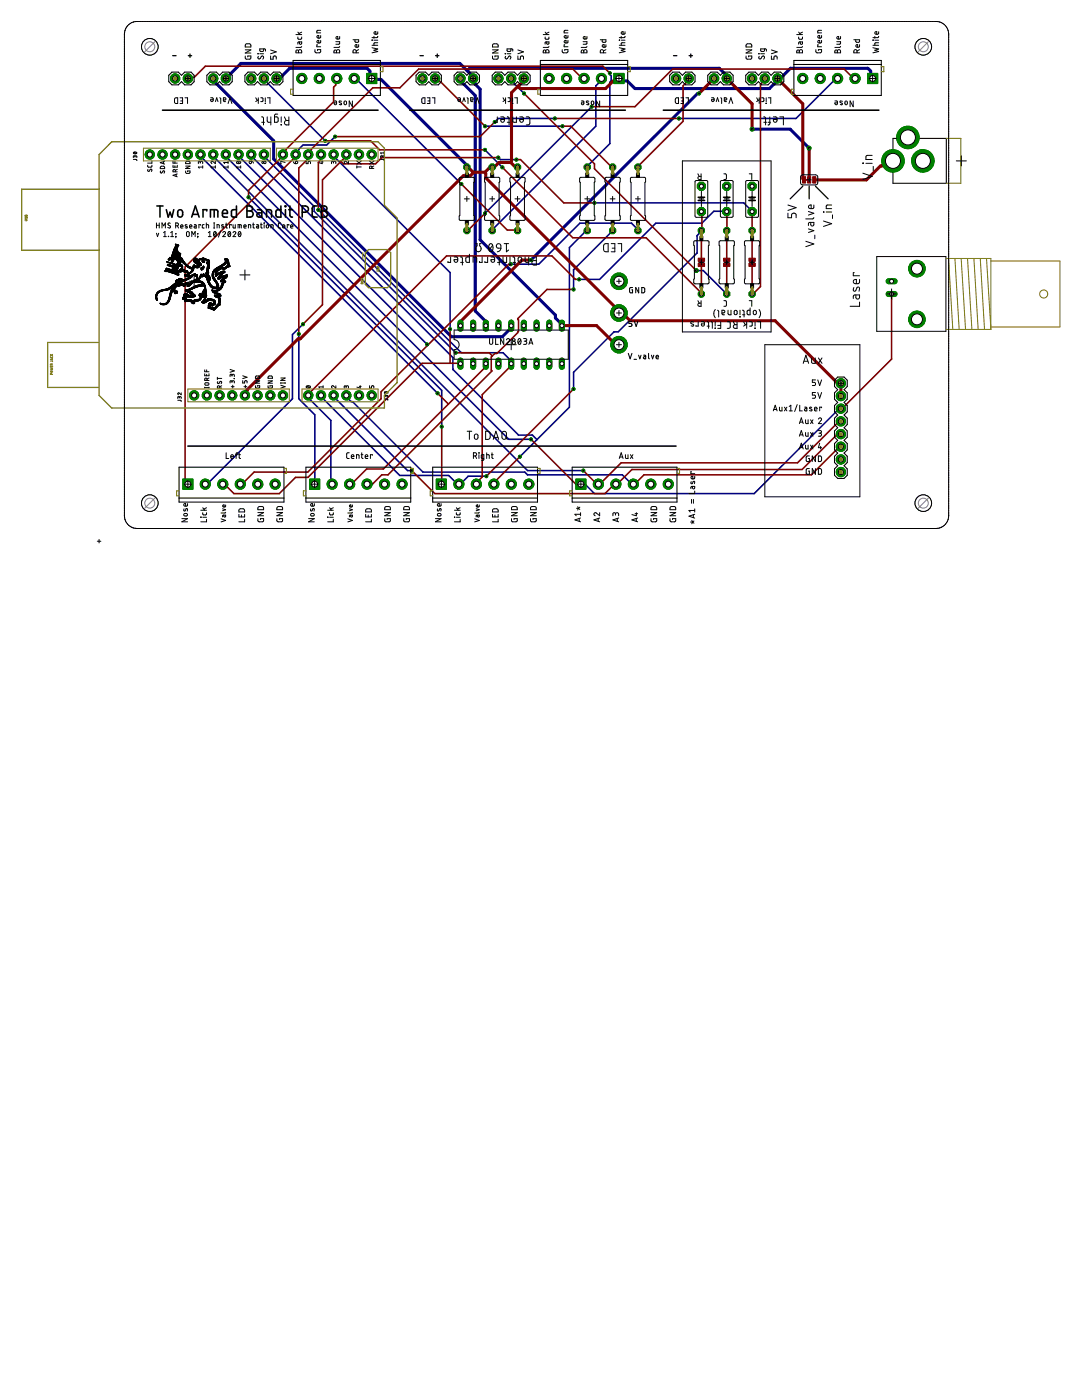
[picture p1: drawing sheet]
<svg xmlns="http://www.w3.org/2000/svg" width="216mm" height="279mm" viewBox="0 0 216 279" stroke-linecap="round" stroke-linejoin="round" font-family="sans-serif">
<g fill="none" stroke="#000080" stroke-width=".32">
<path d="M52.7 15.7v.2l12.2 12.2M70.7 15.7h.3l21.1 21M102 15.7l.1 .3 .5 .7 2 1.9M120 15.7v.3l-1.1 1.1v8.1l-20.6 20.6-.1 .2M121.7 14.6v.3l.3 .3v1l-.3 .2v12.3l-4.5 4.4v.3M167.1 15.7h-.3l-8 7.9h-23.3M40 30.8l.1 .1v.4l47.2 47.2M42.5 30.8l.2 .5 62.6 62.6h11.1M45.1 30.8v.5l56.4 56.4h4.5M47.6 30.8v.4l37.6 37.5M49.6 39.4l38.5 38.5v7.3M50.1 30.8l.1 .4 40.2 40.2v2.3l13.1 13.1h2.7l.9 .9"/>
<path d="M52.7 30.8v.4l10 10v1l28.2 28.2M66.6 30.8v.4l23.2 23.2v11.3M66.9 27.3l-1.7 1.6h-4.7l-1.4 1.6-.1 .3M96.8 25.2h15.4M96.8 29.9l3.4 3.5M99.4 31.5l.4 .4h3.2M110.7 23.6h-11.3l-.7 .7M118.1 21.3l-21.3 21.3M63.5 41.9l28.6 28.5h8.3l1.5 1.5 .1 .7M117.2 46l-.3 .1-3.3 3.3v31.9l-9.9 9.8M118.6 40.5h29.8l1.7 1.7M122.2 46l-7.8 7.8v4"/>
<path d="M127.3 46v-.2l-1.3-1.3h-10.3l-8.2 8.2h-5.6M138.9 54h1.4l4.7 4.7M140 46l-.9 1v3.5l-15.7 15.7h-.9l-8.1 8.1v3.3M145 42.2h-2.6l-2.3 2.3h-9.2l-11.2 11.3h-4.2M59.6 66.7v12.9l3.2 3.2v13.8M60.5 64.7l-2.1 2.1v12.8l-17 17h-.4M61.5 78.9l.1 .6 4.4 4.4v11.7l.2 .1 .1 .9M64.1 78.9l.4 .7 15.3 15.3h9.7l1.7 1.7h.4h.3l1.5-1.6h3.6M66.6 78.9l.4 .7 14.3 14.3h.9M69.1 78.9l.1 .4 .9 .9h.2l14.1 14h20.3l.6 .6h18.9l1.8 1.8h.4M167.8 81.6l-.1 .1h-.4l-16.8 16.8h-31.9l-1.8-1.8-.9-.1"/>
</g>
<g fill="none" stroke="#000080" stroke-width=".2">
<path d="M24.8 6.8h.1M24.8 7.2h.1M24.8 7.5h.1M24.8 7.9h.1M24.8 8.2h.1M24.8 8.5v.1M24.8 8.9h.1M24.8 9.2v.1M24.8 9.6h.1M24.8 9.9v.1M24.8 10.3h.1M24.8 10.6v.1"/>
<path d="M24.8 11h.1M24.8 11.3v.1M24.8 11.7h.1M24.8 12h.1M24.8 12.4h.1M24.8 12.7h.1M24.8 13v.1M24.8 13.4h.1M24.8 13.7v.1M24.8 14.1h.1M24.8 14.4v.1M24.8 14.8h.1"/>
<path d="M24.8 15.1v.1M24.8 15.5h.1M24.8 15.8v.1M24.8 16.2h.1M24.8 16.5v.1M24.8 16.9h.1M24.8 17.2v.1M24.8 17.6h.1M24.8 17.9h.1M24.8 18.2v.1M24.8 18.6h.1M24.8 18.9v.1"/>
<path d="M24.8 19.3h.1M24.8 19.6v.1M24.8 20h.1M24.9 6.4l-.1 .1M24.9 6.1h.1M25.1 5.7v.1M25.3 5.4l-.1 .1M25.5 5.1l-.1 .1M25.7 4.9h.1M26 4.7h.1M26.3 4.5h.1M26.6 4.4h.1"/>
<path d="M26.9 4.3h.1M27.3 4.3h.1M27.7 4.3h.1M28 4.3h.1M28.4 4.3h.1M28.7 4.3h.1M29.1 4.3h.1M29.4 4.3h.1M29.8 4.3h.1M30.1 4.3h.1M30.5 4.3h.1M30.8 4.3h.1"/>
<path d="M31.2 4.3h.1M31.5 4.3h.1M31.9 4.3h.1M32.2 4.3h.1M32.6 4.3h.1M32.9 4.3h.1M33.3 4.3h.1M33.6 4.3h.1M34 4.3h.1M34.3 4.3h.1M34.6 4.3h.1M35 4.3h.1"/>
<path d="M35.3 4.3h.1M35.7 4.3h.1M36 4.3h.1M36.4 4.3h.1M36.7 4.3h.1M37.1 4.3h.1M37.4 4.3h.1M37.8 4.3h.1M38.1 4.3h.1M38.4 4.3h.1M38.8 4.3h.1M39.1 4.3h.1"/>
<path d="M39.5 4.3h.1M39.8 4.3h.1M40.2 4.3h.1M40.5 4.3h.1M40.9 4.3h.1M41.2 4.3h.1M41.6 4.3h.1M41.9 4.3h.1M42.2 4.3h.1M42.6 4.3h.1M42.9 4.3h.1M43.3 4.3h.1"/>
<path d="M43.6 4.3h.1M44 4.3h.1M44.3 4.3h.1M44.7 4.3h.1M45 4.3h.1M45.4 4.3h.1M45.7 4.3h.1M46.1 4.3h.1M46.4 4.3h.1M46.8 4.3h.1M47.1 4.3h.1M47.5 4.3h.1"/>
<path d="M47.8 4.3h.1M48.2 4.3h.1M48.5 4.3h.1M48.8 4.3h.1M49.2 4.3h.1M49.5 4.3h.1M49.9 4.3h.1M50.2 4.3h.1M50.6 4.3h.1M50.9 4.3h.1M51.3 4.3h.1M51.6 4.3h.1"/>
<path d="M52 4.3h.1M52.3 4.3h.1M52.6 4.3h.1M53 4.3h.1M53.3 4.3h.1M53.7 4.3h.1M54 4.3h.1M54.4 4.3h.1M54.7 4.3h.1M55.1 4.3h.1M55.4 4.3h.1M55.8 4.3h.1"/>
<path d="M56.1 4.3h.1M56.5 4.3h.1M56.8 4.3h.1M57.1 4.3h.1M57.5 4.3h.1M57.8 4.3h.1M58.2 4.3h.1M58.5 4.3h.1M58.9 4.3h.1M59.2 4.3h.1M59.6 4.3h.1M59.9 4.3h.1"/>
<path d="M60.3 4.3h.1M60.6 4.3h.1M61 4.3h.1M61.3 4.3h.1M61.7 4.3h.1M62 4.3h.1M62.4 4.3h.1M62.7 4.3h.1M63 4.3h.1M63.4 4.3h.1M63.7 4.3h.1M64.1 4.3h.1"/>
<path d="M64.4 4.3h.1M64.8 4.3h.1M65.1 4.3h.1M65.5 4.3h.1M65.8 4.3h.1M66.2 4.3h.1M66.5 4.3h.1M66.8 4.3h.1M67.2 4.3h.1M67.5 4.3h.1M67.9 4.3h.1M68.2 4.3h.1"/>
<path d="M68.6 4.3h.1M68.9 4.3h.1M69.3 4.3h.1M69.6 4.3h.1M70 4.3h.1M70.3 4.3h.1M70.7 4.3h.1M71 4.3h.1M71.4 4.3h.1M71.7 4.3h.1M72.1 4.3h.1M72.4 4.3h.1"/>
<path d="M72.7 4.3h.1M73.1 4.3h.1M73.4 4.3h.1M73.8 4.3h.1M74.1 4.3h.1M74.5 4.3h.1M74.8 4.3h.1M75.2 4.3h.1M75.5 4.3h.1M75.9 4.3h.1M76.2 4.3h.1M76.6 4.3h.1"/>
<path d="M76.9 4.3h.1M77.2 4.3h.1M77.6 4.3h.1M77.9 4.3h.1M78.3 4.3h.1M78.6 4.3h.1M79 4.3h.1M79.3 4.3h.1M79.7 4.3h.1M80 4.3h.1M80.4 4.3h.1M80.7 4.3h.1"/>
<path d="M81 4.3h.1M81.4 4.3h.1M81.7 4.3h.1M82.1 4.3h.1M82.4 4.3h.1M82.8 4.3h.1M83.1 4.3h.1M83.5 4.3h.1M83.8 4.3h.1M84.2 4.3h.1M84.5 4.3h.1M84.9 4.3h.1"/>
<path d="M85.2 4.3h.1M85.6 4.3h.1M85.9 4.3h.1M86.3 4.3h.1M86.6 4.3h.1M87 4.3h.1M87.3 4.3h.1M87.6 4.3h.1M88 4.3h.1M88.3 4.3h.1M88.7 4.3h.1M89 4.3h.1"/>
<path d="M89.4 4.3h.1M89.7 4.3h.1M90.1 4.3h.1M90.4 4.3h.1M90.8 4.3h.1M91.1 4.3h.1M91.4 4.3h.1M91.8 4.3h.1M92.1 4.3h.1M92.5 4.3h.1M92.8 4.3h.1M93.2 4.3h.1"/>
<path d="M93.5 4.3h.1M93.9 4.3h.1M94.2 4.3h.1M94.6 4.3h.1M94.9 4.3h.1M95.2 4.3h.1M95.6 4.3h.1M95.9 4.3h.1M96.3 4.3h.1M96.6 4.3h.1M97 4.3h.1M97.3 4.3h.1"/>
<path d="M97.7 4.3h.1M98 4.3h.1M98.4 4.3h.1M98.7 4.3h.1M99.1 4.3h.1M99.4 4.3h.1M99.8 4.3h.1M100.1 4.3h.1M100.5 4.3h.1M100.8 4.3h.1M101.2 4.3h.1M101.5 4.3h.1"/>
<path d="M101.8 4.3h.1M102.2 4.3h.1M102.5 4.3h.1M102.9 4.3h.1M103.2 4.3h.1M103.6 4.3h.1M103.9 4.3h.1M104.3 4.3h.1M104.6 4.3h.1M105 4.3h.1M105.3 4.3h.1M105.6 4.3h.1"/>
<path d="M106 4.3h.1M106.3 4.3h.1M106.7 4.3h.1M107 4.3h.1M107.4 4.3h.1M107.7 4.3h.1M108.1 4.3h.1M108.4 4.3h.1M108.8 4.3h.1M109.1 4.3h.1M109.5 4.3h.1M109.8 4.3h.1"/>
<path d="M110.2 4.3h.1M110.5 4.3h.1M110.8 4.3h.1M111.2 4.3h.1M111.5 4.3h.1M111.9 4.3h.1M112.2 4.3h.1M112.6 4.3h.1M112.9 4.3h.1M113.3 4.3h.1M113.6 4.3h.1M114 4.3h.1"/>
<path d="M114.3 4.3h.1M114.7 4.3h.1M115 4.3h.1M115.4 4.3h.1M115.7 4.3h.1M116.1 4.3h.1M116.4 4.3h.1M116.7 4.3h.1M117.1 4.3h.1M117.4 4.3h.1M117.8 4.3h.1M118.1 4.3h.1"/>
<path d="M118.5 4.3h.1M118.8 4.3h.1M119.2 4.3h.1M119.5 4.3h.1M119.9 4.3h.1M120.2 4.3h.1M120.5 4.3h.1M120.9 4.3h.1M121.2 4.3h.1M121.6 4.3h.1M121.9 4.3h.1M122.3 4.3h.1"/>
<path d="M122.6 4.3h.1M123 4.3h.1M123.3 4.3h.1M123.7 4.3h.1M124 4.3h.1M124.4 4.3h.1M124.7 4.3h.1M125.1 4.3h.1M125.4 4.3h.1M125.8 4.3h.1M126.1 4.3h.1M126.4 4.3h.1"/>
<path d="M126.8 4.3h.1M127.1 4.3h.1M127.5 4.3h.1M127.8 4.3h.1M128.2 4.3h.1M128.5 4.3h.1M128.9 4.3h.1M129.2 4.3h.1M129.6 4.3h.1M129.9 4.3h.1M130.3 4.3h.1M130.6 4.3h.1"/>
<path d="M130.9 4.3h.1M131.3 4.3h.1M131.6 4.3h.1M132 4.3h.1M132.3 4.3h.1M132.7 4.3h.1M133 4.3h.1M133.4 4.3h.1M133.7 4.3h.1M134.1 4.3h.1M134.4 4.3h.1M134.7 4.3h.1"/>
<path d="M135.1 4.3h.1M135.4 4.3h.1M135.8 4.3h.1M136.1 4.3h.1M136.5 4.3h.1M136.8 4.3h.1M137.2 4.3h.1M137.5 4.3h.1M137.9 4.3h.1M138.2 4.3h.1M138.6 4.3h.1M138.9 4.3h.1"/>
<path d="M139.3 4.3h.1M139.6 4.3h.1M140 4.3h.1M140.3 4.3h.1M140.7 4.3h.1M141 4.3h.1M141.3 4.3h.1M141.7 4.3h.1M142 4.3h.1M142.4 4.3h.1M142.7 4.3h.1M143.1 4.3h.1"/>
<path d="M143.4 4.3h.1M143.8 4.3h.1M144.1 4.3h.1M144.5 4.3h.1M144.8 4.3h.1M145.1 4.3h.1M145.5 4.3h.1M145.8 4.3h.1M146.2 4.3h.1M146.5 4.3h.1M146.9 4.3h.1M147.2 4.3h.1"/>
<path d="M147.6 4.3h.1M147.9 4.3h.1M148.3 4.3h.1M148.6 4.3h.1M148.9 4.3h.1M149.3 4.3h.1M149.6 4.3h.1M150 4.3h.1M150.3 4.3h.1M150.7 4.3h.1M151 4.3h.1M151.4 4.3h.1"/>
<path d="M151.7 4.3h.1M152.1 4.3h.1M152.4 4.3h.1M152.8 4.3h.1M153.1 4.3h.1M153.5 4.3h.1M153.8 4.3h.1M154.2 4.3h.1M154.5 4.3h.1M154.9 4.3h.1M155.2 4.3h.1M155.5 4.3h.1"/>
<path d="M155.9 4.3h.1M156.2 4.3h.1M156.6 4.3h.1M156.9 4.3h.1M157.3 4.3h.1M157.6 4.3h.1M158 4.3h.1M158.3 4.3h.1M158.7 4.3h.1M159 4.3h.1M159.3 4.3h.1M159.7 4.3h.1"/>
<path d="M160 4.3h.1M160.4 4.3h.1M160.7 4.3h.1M161.1 4.3h.1M161.4 4.3h.1M161.8 4.3h.1M162.1 4.3h.1M162.5 4.3h.1M162.8 4.3h.1M163.2 4.3h.1M163.5 4.3h.1M163.9 4.3h.1"/>
<path d="M164.2 4.3h.1M164.5 4.3h.1M164.9 4.3h.1M165.2 4.3h.1M165.6 4.3h.1M165.9 4.3h.1M166.3 4.3h.1M166.6 4.3h.1M167 4.3h.1M167.3 4.3h.1M167.7 4.3h.1M168 4.3h.1"/>
<path d="M168.4 4.3h.1M168.7 4.3h.1M169.1 4.3h.1M169.4 4.3h.1M169.7 4.3h.1M170.1 4.3h.1M170.4 4.3h.1M170.8 4.3h.1M171.1 4.3h.1M171.5 4.3h.1M171.8 4.3h.1M172.2 4.3h.1"/>
<path d="M172.5 4.3h.1M172.9 4.3h.1M173.2 4.3h.1M173.5 4.3h.1M173.9 4.3h.1M174.2 4.3h.1M174.6 4.3h.1M174.9 4.3h.1M175.3 4.3h.1M175.6 4.3h.1M176 4.3h.1M176.3 4.3h.1"/>
<path d="M176.7 4.3h.1M177 4.3h.1M177.4 4.3h.1M177.7 4.3h.1M178.1 4.3h.1M178.4 4.3h.1M178.8 4.3h.1M179.1 4.3h.1M179.5 4.3h.1M179.8 4.3h.1M180.1 4.3h.1M180.5 4.3h.1"/>
<path d="M180.8 4.3h.1M181.2 4.3h.1M181.5 4.3h.1M181.9 4.3h.1M182.2 4.3h.1M182.6 4.3h.1M182.9 4.3h.1M183.3 4.3h.1M183.6 4.3h.1M183.9 4.3h.1M184.3 4.3h.1M184.6 4.3h.1"/>
<path d="M185 4.3h.1M185.3 4.3h.1M185.7 4.3h.1M186 4.3h.1M186.4 4.3h.1M186.7 4.3h.1M187.1 4.3h.1M187.5 4.4h.1M187.8 4.5h.1M188.1 4.7h.1M188.4 4.9h.1M188.7 5.1v.1"/>
<path d="M188.9 5.4v.1M189 5.7l.1 .1M189.2 6.1h.1M189.3 6.4v.1M189.3 6.8h.1M189.3 7.2h.1M189.3 7.5h.1M189.3 7.9h.1M189.3 8.2h.1M189.3 8.5v.1M189.3 8.9h.1M189.3 9.2v.1"/>
<path d="M189.3 9.6h.1M189.3 9.9v.1M189.3 10.3h.1M189.3 10.6v.1M189.3 11h.1M189.3 11.3v.1M189.3 11.7h.1M189.3 12h.1M189.3 12.4h.1M189.3 12.7h.1M189.3 13v.1M189.3 13.4h.1"/>
<path d="M189.3 13.7v.1M189.3 14.1h.1M189.3 14.4v.1M189.3 14.8h.1M189.3 15.1v.1M189.3 15.5h.1M189.3 15.8v.1M189.3 16.2h.1M189.3 16.5v.1M189.3 16.9h.1M189.3 17.2v.1M189.3 17.6h.1"/>
<path d="M189.3 17.9h.1M189.3 18.2v.1M189.3 18.6h.1M189.3 18.9v.1M189.3 19.3h.1M189.3 19.6v.1M189.3 20h.1M24.8 20.3v.1M24.8 20.7h.1M24.8 21v.1M24.8 21.4h.1M24.8 21.7v.1"/>
<path d="M24.8 22.1h.1M24.8 22.4v.1M24.8 22.8h.1M24.8 23.1v.1M24.8 23.5h.1M24.8 23.8v.1M24.8 24.2h.1M24.8 24.5h.1M24.8 24.8v.1M24.8 25.2h.1M24.8 25.5v.1M24.8 25.9h.1"/>
<path d="M24.8 26.2v.1M24.8 26.6h.1M24.8 26.9v.1M24.8 27.3h.1M24.8 27.6v.1M24.8 28h.1M24.8 28.3v.1M24.8 28.7h.1M24.8 29h.1M24.8 29.4h.1M24.8 29.7h.1M24.8 30.1h.1"/>
<path d="M24.8 30.4h.1M24.8 30.7v.1M24.8 31.1h.1M24.8 31.4v.1M24.8 31.8h.1M24.8 32.1v.1M24.8 32.5h.1M24.8 32.8v.1M24.8 33.2h.1M24.8 33.5v.1M24.8 33.9h.1M24.8 34.2h.1"/>
<path d="M24.8 34.6h.1M24.8 34.9h.1M24.8 35.2v.1M24.8 35.6h.1M24.8 35.9v.1M24.8 36.3h.1M24.8 36.6v.1M24.8 37h.1M24.8 37.3v.1M24.8 37.7h.1M24.8 38v.1M24.8 38.4h.1"/>
<path d="M24.8 38.7v.1M24.8 39.1h.1M24.8 39.4v.1M24.8 39.8h.1M189.3 20.3v.1M189.3 20.7h.1M189.3 21v.1M189.3 21.4h.1M189.3 21.7v.1M189.3 22.1h.1M189.3 22.4v.1M189.3 22.8h.1"/>
<path d="M189.3 23.1v.1M189.3 23.5h.1M189.3 23.8v.1M189.3 24.2h.1M189.3 24.5h.1M189.3 24.8v.1M189.3 25.2h.1M189.3 25.5v.1M189.3 25.9h.1M189.3 26.2v.1M189.3 26.6h.1M189.3 26.9v.1"/>
<path d="M189.3 27.3h.1M189.3 27.6v.1M189.3 28h.1M189.3 28.3v.1M189.3 28.7h.1M189.3 29h.1M189.3 29.4h.1M189.3 29.7h.1M189.3 30.1h.1M189.3 30.4h.1M189.3 30.7v.1M189.3 31.1h.1"/>
<path d="M189.3 31.4v.1M189.3 31.8h.1M189.3 32.1v.1M189.3 32.5h.1M189.3 32.8v.1M189.3 33.2h.1M189.3 33.5v.1M189.3 33.9h.1M189.3 34.2h.1M189.3 34.6h.1M189.3 34.9h.1M189.3 35.2v.1"/>
<path d="M189.3 35.6h.1M189.3 35.9v.1M189.3 36.3h.1M189.3 36.6v.1M189.3 37h.1M189.3 37.3v.1M189.3 37.7h.1M189.3 38v.1M189.3 38.4h.1M189.3 38.7v.1M189.3 39.1h.1M189.3 39.4v.1"/>
<path d="M189.3 39.8h.1M24.8 40.1v.1M24.8 40.4v.1M24.8 40.8v.1M24.8 41.1v.1M24.8 41.5h.1M24.8 41.8v.1M24.8 42.2h.1M24.8 42.5v.1M24.8 42.9h.1M24.8 43.2v.1M24.8 43.6h.1"/>
<path d="M24.8 43.9v.1M24.8 44.3h.1M24.8 44.6v.1M24.8 45h.1M24.8 45.3v.1M24.8 45.7h.1M24.8 46v.1M24.8 46.4h.1M24.8 46.7h.1M24.8 47.1h.1M24.8 47.4h.1M24.8 47.7v.1"/>
<path d="M24.8 48.1h.1M24.8 48.4v.1M24.8 48.8h.1M24.8 49.1v.1M24.8 49.5h.1M24.8 49.8v.1M24.8 50.2h.1M24.8 50.5v.1M24.8 50.9h.1M24.8 51.2h.1M24.8 51.6h.1M24.8 51.9h.1"/>
<path d="M24.8 52.3h.1M24.8 52.6h.1M24.8 52.9v.1M24.8 53.3h.1M24.8 53.6v.1M24.8 54h.1M24.8 54.3v.1M24.8 54.7h.1M24.8 55v.1M24.8 55.4h.1M24.8 55.7v.1M24.8 56.1h.1"/>
<path d="M24.8 56.4v.1M24.8 56.8h.1M24.8 57.1h.1M24.8 57.4v.1M24.8 57.8h.1M24.8 58.1v.1M24.8 58.5h.1M24.8 58.8v.1M24.8 59.2h.1M24.8 59.5v.1M24.8 59.9h.1M189.3 40.1v.1"/>
<path d="M189.3 40.4v.1M189.3 40.8v.1M189.3 41.1v.1M189.3 41.5h.1M189.3 41.8v.1M189.3 42.2h.1M189.3 42.5v.1M189.3 42.9h.1M189.3 43.2v.1M189.3 43.6h.1M189.3 43.9v.1M189.3 44.3h.1"/>
<path d="M189.3 44.6v.1M189.3 45h.1M189.3 45.3v.1M189.3 45.7h.1M189.3 46v.1M189.3 46.4h.1M189.3 46.7h.1M189.3 47.1h.1M189.3 47.4h.1M189.3 47.7v.1M189.3 48.1h.1M189.3 48.4v.1"/>
<path d="M189.3 48.8h.1M189.3 49.1v.1M189.3 49.5h.1M189.3 49.8v.1M189.3 50.2h.1M189.3 50.5v.1M189.3 50.9h.1M189.3 51.2h.1M189.3 51.6h.1M189.3 51.9h.1M189.3 52.3h.1M189.3 52.6h.1"/>
<path d="M189.3 52.9v.1M189.3 53.3h.1M189.3 53.6v.1M189.3 54h.1M189.3 54.3v.1M189.3 54.7h.1M189.3 55v.1M189.3 55.4h.1M189.3 55.7v.1M189.3 56.1h.1M189.3 56.4v.1M189.3 56.8h.1"/>
<path d="M189.3 57.1h.1M189.3 57.4v.1M189.3 57.8h.1M189.3 58.1v.1M189.3 58.5h.1M189.3 58.8v.1M189.3 59.2h.1M189.3 59.5v.1M189.3 59.9h.1M24.8 60.2v.1M24.8 60.6h.1M24.8 60.9v.1"/>
<path d="M24.8 61.3h.1M24.8 61.6v.1M24.8 62h.1M24.8 62.3v.1M24.8 62.7h.1M24.8 63v.1M24.8 63.4h.1M24.8 63.7h.1M24.8 64.1h.1M24.8 64.4h.1M24.8 64.7v.1M24.8 65.1h.1"/>
<path d="M24.8 65.4v.1M24.8 65.8h.1M24.8 66.1v.1M24.8 66.5h.1M24.8 66.8v.1M24.8 67.2h.1M24.8 67.5v.1M24.8 67.9h.1M24.8 68.2h.1M24.8 68.6h.1M24.8 68.9h.1M24.8 69.3h.1"/>
<path d="M24.8 69.6h.1M24.8 69.9v.1M24.8 70.3h.1M24.8 70.6v.1M24.8 71h.1M24.8 71.3v.1M24.8 71.7h.1M24.8 72v.1M24.8 72.4h.1M24.8 72.7v.1M24.8 73.1h.1M24.8 73.4h.1"/>
<path d="M24.8 73.8h.1M24.8 74.1h.1M24.8 74.4v.1M24.8 74.8h.1M24.8 75.1v.1M24.8 75.5h.1M24.8 75.8v.1M24.8 76.2h.1M24.8 76.5v.1M24.8 76.9h.1M24.8 77.2v.1M24.8 77.6h.1"/>
<path d="M24.8 77.9v.1M24.8 78.3h.1M24.8 78.6v.1M24.8 79h.1M24.8 79.3v.1M24.8 79.7h.1M189.3 60.2v.1M189.3 60.6h.1M189.3 60.9v.1M189.3 61.3h.1M189.3 61.6v.1M189.3 62h.1"/>
<path d="M189.3 62.3v.1M189.3 62.7h.1M189.3 63v.1M189.3 63.4h.1M189.3 63.7h.1M189.3 64.1h.1M189.3 64.4h.1M189.3 64.7v.1M189.3 65.1h.1M189.3 65.4v.1M189.3 65.8h.1M189.3 66.1v.1"/>
<path d="M189.3 66.5h.1M189.3 66.8v.1M189.3 67.2h.1M189.3 67.5v.1M189.3 67.9h.1M189.3 68.2h.1M189.3 68.6h.1M189.3 68.9h.1M189.3 69.3h.1M189.3 69.6h.1M189.3 69.9v.1M189.3 70.3h.1"/>
<path d="M189.3 70.6v.1M189.3 71h.1M189.3 71.3v.1M189.3 71.7h.1M189.3 72v.1M189.3 72.4h.1M189.3 72.7v.1M189.3 73.1h.1M189.3 73.4h.1M189.3 73.8h.1M189.3 74.1h.1M189.3 74.4v.1"/>
<path d="M189.3 74.8h.1M189.3 75.1v.1M189.3 75.5h.1M189.3 75.8v.1M189.3 76.2h.1M189.3 76.5v.1M189.3 76.9h.1M189.3 77.2v.1M189.3 77.6h.1M189.3 77.9v.1M189.3 78.3h.1M189.3 78.6v.1"/>
<path d="M189.3 79h.1M189.3 79.3v.1M189.3 79.7h.1M24.8 80v.1M24.8 80.3v.1M24.8 80.7v.1M24.8 81v.1M24.8 81.4h.1M24.8 81.7v.1M24.8 82.1h.1M24.8 82.4v.1M24.8 82.8h.1"/>
<path d="M24.8 83.1v.1M24.8 83.5h.1M24.8 83.8v.1M24.8 84.2h.1M24.8 84.5v.1M24.8 84.9h.1M24.8 85.2v.1M24.8 85.6h.1M24.8 85.9h.1M24.8 86.3h.1M24.8 86.6h.1M24.8 86.9v.1"/>
<path d="M24.8 87.3h.1M24.8 87.6v.1M24.8 88h.1M24.8 88.3v.1M24.8 88.7h.1M24.8 89v.1M24.8 89.4h.1M24.8 89.7v.1M24.8 90.1h.1M24.8 90.4h.1M24.8 90.8h.1M24.8 91.1h.1"/>
<path d="M24.8 91.5h.1M24.8 91.8h.1M24.8 92.1v.1M24.8 92.5h.1M24.8 92.8v.1M24.8 93.2h.1M24.8 93.5v.1M24.8 93.9h.1M24.8 94.2v.1M24.8 94.6h.1M24.8 94.9v.1M24.8 95.3h.1"/>
<path d="M24.8 95.6v.1M24.8 96h.1M24.8 96.3v.1M24.8 96.6v.1M24.8 97h.1M24.8 97.3v.1M24.8 97.7h.1M24.8 98v.1M24.8 98.4h.1M24.8 98.7v.1M24.8 99.1h.1M24.8 99.4v.1"/>
<path d="M24.8 99.8h.1M189.3 80v.1M189.3 80.3v.1M189.3 80.7v.1M189.3 81v.1M189.3 81.4h.1M189.3 81.7v.1M189.3 82.1h.1M189.3 82.4v.1M189.3 82.8h.1M189.3 83.1v.1M189.3 83.5h.1"/>
<path d="M189.3 83.8v.1M189.3 84.2h.1M189.3 84.5v.1M189.3 84.9h.1M189.3 85.2v.1M189.3 85.6h.1M189.3 85.9h.1M189.3 86.3h.1M189.3 86.6h.1M189.3 86.9v.1M189.3 87.3h.1M189.3 87.6v.1"/>
<path d="M189.3 88h.1M189.3 88.3v.1M189.3 88.7h.1M189.3 89v.1M189.3 89.4h.1M189.3 89.7v.1M189.3 90.1h.1M189.3 90.4h.1M189.3 90.8h.1M189.3 91.1h.1M189.3 91.5h.1M189.3 91.8h.1"/>
<path d="M189.3 92.1v.1M189.3 92.5h.1M189.3 92.8v.1M189.3 93.2h.1M189.3 93.5v.1M189.3 93.9h.1M189.3 94.2v.1M189.3 94.6h.1M189.3 94.9v.1M189.3 95.3h.1M189.3 95.6v.1M189.3 96h.1"/>
<path d="M189.3 96.3v.1M189.3 96.6v.1M189.3 97h.1M189.3 97.3v.1M189.3 97.7h.1M189.3 98v.1M189.3 98.4h.1M189.3 98.7v.1M189.3 99.1h.1M189.3 99.4v.1M189.3 99.8h.1M24.8 100.1v.1"/>
<path d="M24.8 100.5h.1M24.8 100.8v.1M24.8 101.2h.1M24.8 101.5v.1M24.8 101.9h.1M24.8 102.2v.1M24.8 102.6h.1M24.8 102.9v.1M24.8 103.3l.1 .1M24.9 103.7h.1M25.1 104h.1M25.2 104.3h.1"/>
<path d="M25.4 104.6h.1M25.7 104.8v.1M26 105.1h.1M26.3 105.2h.1M26.6 105.4h.1M26.9 105.4l.1 .1M27.3 105.5h.1M27.7 105.5h.1M28 105.5h.1M28.4 105.5h.1M28.7 105.5h.1M29.1 105.5h.1"/>
<path d="M29.4 105.5h.1M29.8 105.5h.1M30.1 105.5h.1M30.5 105.5h.1M30.8 105.5h.1M31.2 105.5h.1M31.5 105.5h.1M31.9 105.5h.1M32.2 105.5h.1M32.6 105.5h.1M32.9 105.5h.1M33.3 105.5h.1"/>
<path d="M33.6 105.5h.1M34 105.5h.1M34.3 105.5h.1M34.6 105.5h.1M35 105.5h.1M35.3 105.5h.1M35.7 105.5h.1M36 105.5h.1M36.4 105.5h.1M36.7 105.5h.1M37.1 105.5h.1M37.4 105.5h.1"/>
<path d="M37.8 105.5h.1M38.1 105.5h.1M38.4 105.5h.1M38.8 105.5h.1M39.1 105.5h.1M39.5 105.5h.1M39.8 105.5h.1M40.2 105.5h.1M40.5 105.5h.1M40.9 105.5h.1M41.2 105.5h.1M41.6 105.5h.1"/>
<path d="M41.9 105.5h.1M42.2 105.5h.1M42.6 105.5h.1M42.9 105.5h.1M43.3 105.5h.1M43.6 105.5h.1M44 105.5h.1M44.3 105.5h.1M44.7 105.5h.1M45 105.5h.1M45.4 105.5h.1M45.7 105.5h.1"/>
<path d="M46.1 105.5h.1M46.4 105.5h.1M46.8 105.5h.1M47.1 105.5h.1M47.5 105.5h.1M47.8 105.5h.1M48.2 105.5h.1M48.5 105.5h.1M48.8 105.5h.1M49.2 105.5h.1M49.5 105.5h.1M49.9 105.5h.1"/>
<path d="M50.2 105.5h.1M50.6 105.5h.1M50.9 105.5h.1M51.3 105.5h.1M51.6 105.5h.1M52 105.5h.1M52.3 105.5h.1M52.6 105.5h.1M53 105.5h.1M53.3 105.5h.1M53.7 105.5h.1M54 105.5h.1"/>
<path d="M54.4 105.5h.1M54.7 105.5h.1M55.1 105.5h.1M55.4 105.5h.1M55.8 105.5h.1M56.1 105.5h.1M56.5 105.5h.1M56.8 105.5h.1M57.1 105.5h.1M57.5 105.5h.1M57.8 105.5h.1M58.2 105.5h.1"/>
<path d="M58.5 105.5h.1M58.9 105.5h.1M59.2 105.5h.1M59.6 105.5h.1M59.9 105.5h.1M60.3 105.5h.1M60.6 105.5h.1M61 105.5h.1M61.3 105.5h.1M61.7 105.5h.1M62 105.5h.1M62.4 105.5h.1"/>
<path d="M62.7 105.5h.1M63 105.5h.1M63.4 105.5h.1M63.7 105.5h.1M64.1 105.5h.1M64.4 105.5h.1M64.8 105.5h.1M65.1 105.5h.1M65.5 105.5h.1M65.8 105.5h.1M66.2 105.5h.1M66.5 105.5h.1"/>
<path d="M66.8 105.5h.1M67.2 105.5h.1M67.5 105.5h.1M67.9 105.5h.1M68.2 105.5h.1M68.6 105.5h.1M68.9 105.5h.1M69.3 105.5h.1M69.6 105.5h.1M70 105.5h.1M70.3 105.5h.1M70.7 105.5h.1"/>
<path d="M71 105.5h.1M71.4 105.5h.1M71.7 105.5h.1M72.1 105.5h.1M72.4 105.5h.1M72.7 105.5h.1M73.1 105.5h.1M73.4 105.5h.1M73.8 105.5h.1M74.1 105.5h.1M74.5 105.5h.1M74.8 105.5h.1"/>
<path d="M75.2 105.5h.1M75.5 105.5h.1M75.9 105.5h.1M76.2 105.5h.1M76.6 105.5h.1M76.9 105.5h.1M77.2 105.5h.1M77.6 105.5h.1M77.9 105.5h.1M78.3 105.5h.1M78.6 105.5h.1M79 105.5h.1"/>
<path d="M79.3 105.5h.1M79.7 105.5h.1M80 105.5h.1M80.4 105.5h.1M80.7 105.5h.1M81 105.5h.1M81.4 105.5h.1M81.7 105.5h.1M82.1 105.5h.1M82.4 105.5h.1M82.8 105.5h.1M83.1 105.5h.1"/>
<path d="M83.5 105.5h.1M83.8 105.5h.1M84.2 105.5h.1M84.5 105.5h.1M84.9 105.5h.1M85.2 105.5h.1M85.6 105.5h.1M85.9 105.5h.1M86.3 105.5h.1M86.6 105.5h.1M87 105.5h.1M87.3 105.5h.1"/>
<path d="M87.6 105.5h.1M88 105.5h.1M88.3 105.5h.1M88.7 105.5h.1M89 105.5h.1M89.4 105.5h.1M89.7 105.5h.1M90.1 105.5h.1M90.4 105.5h.1M90.8 105.5h.1M91.1 105.5h.1M91.4 105.5h.1"/>
<path d="M91.8 105.5h.1M92.1 105.5h.1M92.5 105.5h.1M92.8 105.5h.1M93.2 105.5h.1M93.5 105.5h.1M93.9 105.5h.1M94.2 105.5h.1M94.6 105.5h.1M94.9 105.5h.1M95.2 105.5h.1M95.6 105.5h.1"/>
<path d="M95.9 105.5h.1M96.3 105.5h.1M96.6 105.5h.1M97 105.5h.1M97.3 105.5h.1M97.7 105.5h.1M98 105.5h.1M98.4 105.5h.1M98.7 105.5h.1M99.1 105.5h.1M99.4 105.5h.1M99.8 105.5h.1"/>
<path d="M100.1 105.5h.1M100.5 105.5h.1M100.8 105.5h.1M101.2 105.5h.1M101.5 105.5h.1M101.8 105.5h.1M102.2 105.5h.1M102.5 105.5h.1M102.9 105.5h.1M103.2 105.5h.1M103.6 105.5h.1M103.9 105.5h.1"/>
<path d="M104.3 105.5h.1M104.6 105.5h.1M105 105.5h.1M105.3 105.5h.1M105.6 105.5h.1M106 105.5h.1M106.3 105.5h.1M106.7 105.5h.1M107 105.5h.1M107.4 105.5h.1M107.7 105.5h.1M108.1 105.5h.1"/>
<path d="M108.4 105.5h.1M108.8 105.5h.1M109.1 105.5h.1M109.5 105.5h.1M109.8 105.5h.1M110.2 105.5h.1M110.5 105.5h.1M110.8 105.5h.1M111.2 105.5h.1M111.5 105.5h.1M111.9 105.5h.1M112.2 105.5h.1"/>
<path d="M112.6 105.5h.1M112.9 105.5h.1M113.3 105.5h.1M113.6 105.5h.1M114 105.5h.1M114.3 105.5h.1M114.7 105.5h.1M115 105.5h.1M115.4 105.5h.1M115.7 105.5h.1M116.1 105.5h.1M116.4 105.5h.1"/>
<path d="M116.7 105.5h.1M117.1 105.5h.1M117.4 105.5h.1M117.8 105.5h.1M118.1 105.5h.1M118.5 105.5h.1M118.8 105.5h.1M119.2 105.5h.1M119.5 105.5h.1M119.9 105.5h.1M120.2 105.5h.1M120.5 105.5h.1"/>
<path d="M120.9 105.5h.1M121.2 105.5h.1M121.6 105.5h.1M121.9 105.5h.1M122.3 105.5h.1M122.6 105.5h.1M123 105.5h.1M123.3 105.5h.1M123.7 105.5h.1M124 105.5h.1M124.4 105.5h.1M124.7 105.5h.1"/>
<path d="M125.1 105.5h.1M125.4 105.5h.1M125.8 105.5h.1M126.1 105.5h.1M126.4 105.5h.1M126.8 105.5h.1M127.1 105.5h.1M127.5 105.5h.1M127.8 105.5h.1M128.2 105.5h.1M128.5 105.5h.1M128.9 105.5h.1"/>
<path d="M129.2 105.5h.1M129.6 105.5h.1M129.9 105.5h.1M130.3 105.5h.1M130.6 105.5h.1M130.9 105.5h.1M131.3 105.5h.1M131.6 105.5h.1M132 105.5h.1M132.3 105.5h.1M132.7 105.5h.1M133 105.5h.1"/>
<path d="M133.4 105.5h.1M133.7 105.5h.1M134.1 105.5h.1M134.4 105.5h.1M134.7 105.5h.1M135.1 105.5h.1M135.4 105.5h.1M135.8 105.5h.1M136.1 105.5h.1M136.5 105.5h.1M136.8 105.5h.1M137.2 105.5h.1"/>
<path d="M137.5 105.5h.1M137.9 105.5h.1M138.2 105.5h.1M138.6 105.5h.1M138.9 105.5h.1M139.3 105.5h.1M139.6 105.5h.1M140 105.5h.1M140.3 105.5h.1M140.7 105.5h.1M141 105.5h.1M141.3 105.5h.1"/>
<path d="M141.7 105.5h.1M142 105.5h.1M142.4 105.5h.1M142.7 105.5h.1M143.1 105.5h.1M143.4 105.5h.1M143.8 105.5h.1M144.1 105.5h.1M144.5 105.5h.1M144.8 105.5h.1M145.1 105.5h.1M145.5 105.5h.1"/>
<path d="M145.8 105.5h.1M146.2 105.5h.1M146.5 105.5h.1M146.9 105.5h.1M147.2 105.5h.1M147.6 105.5h.1M147.9 105.5h.1M148.3 105.5h.1M148.6 105.5h.1M148.9 105.5h.1M149.3 105.5h.1M149.6 105.5h.1"/>
<path d="M150 105.5h.1M150.3 105.5h.1M150.7 105.5h.1M151 105.5h.1M151.4 105.5h.1M151.7 105.5h.1M152.1 105.5h.1M152.4 105.5h.1M152.8 105.5h.1M153.1 105.5h.1M153.5 105.5h.1M153.8 105.5h.1"/>
<path d="M154.2 105.5h.1M154.5 105.5h.1M154.9 105.5h.1M155.2 105.5h.1M155.5 105.5h.1M155.9 105.5h.1M156.2 105.5h.1M156.6 105.5h.1M156.9 105.5h.1M157.3 105.5h.1M157.6 105.5h.1M158 105.5h.1"/>
<path d="M158.3 105.5h.1M158.7 105.5h.1M159 105.5h.1M159.3 105.5h.1M159.7 105.5h.1M160 105.5h.1M160.4 105.5h.1M160.7 105.5h.1M161.1 105.5h.1M161.4 105.5h.1M161.8 105.5h.1M162.1 105.5h.1"/>
<path d="M162.5 105.5h.1M162.8 105.5h.1M163.2 105.5h.1M163.5 105.5h.1M163.9 105.5h.1M164.2 105.5h.1M164.5 105.5h.1M164.9 105.5h.1M165.2 105.5h.1M165.6 105.5h.1M165.9 105.5h.1M166.3 105.5h.1"/>
<path d="M166.6 105.5h.1M167 105.5h.1M167.3 105.5h.1M167.7 105.5h.1M168 105.5h.1M168.4 105.5h.1M168.7 105.5h.1M169.1 105.5h.1M169.4 105.5h.1M169.7 105.5h.1M170.1 105.5h.1M170.4 105.5h.1"/>
<path d="M170.8 105.5h.1M171.1 105.5h.1M171.5 105.5h.1M171.8 105.5h.1M172.2 105.5h.1M172.5 105.5h.1M172.9 105.5h.1M173.2 105.5h.1M173.5 105.5h.1M173.9 105.5h.1M174.2 105.5h.1M174.6 105.5h.1"/>
<path d="M174.9 105.5h.1M175.3 105.5h.1M175.6 105.5h.1M176 105.5h.1M176.3 105.5h.1M176.7 105.5h.1M177 105.5h.1M177.4 105.5h.1M177.7 105.5h.1M178.1 105.5h.1M178.4 105.5h.1M178.8 105.5h.1"/>
<path d="M179.1 105.5h.1M179.5 105.5h.1M179.8 105.5h.1M180.1 105.5h.1M180.5 105.5h.1M180.8 105.5h.1M181.2 105.5h.1M181.5 105.5h.1M181.9 105.5h.1M182.2 105.5h.1M182.6 105.5h.1M182.9 105.5h.1"/>
<path d="M183.3 105.5h.1M183.6 105.5h.1M183.9 105.5h.1M184.3 105.5h.1M184.6 105.5h.1M185 105.5h.1M185.3 105.5h.1M185.7 105.5h.1M186 105.5h.1M186.4 105.5h.1M186.7 105.5h.1M187.2 105.4l-.1 .1"/>
<path d="M187.5 105.4h.1M187.9 105.2h-.1M188.2 105.1h-.1M188.4 104.8v.1M188.7 104.6h.1M188.9 104.3h.1M189.1 104h-.1M189.2 103.7h.1M189.3 103.3v.1M189.3 100.1v.1M189.3 100.5h.1M189.3 100.8v.1"/>
<path d="M189.3 101.2h.1M189.3 101.5v.1M189.3 101.9h.1M189.3 102.2v.1M189.3 102.6h.1M189.3 102.9v.1"/>
</g>
<path d="M42.5 15.7l.2 .5 11.9 11.9v3.6l35.5 35.5h10.1l1.7-1.7 .1-.5M55.2 15.7l.7-.1 1.9-2h15.5l.5 .6v1.1l.4 .4 .2 .2h1.6l17.2 17.1v.4M91.9 15.7v.5l2.9 2.9v43l2.1 2.1v.8M93.2 14.1l.5-.5h49.8l1.4 1.4 .1 .7M93.2 14.1l1.2 1.4 .2 .9 .2 .4 1 1v30.1l15 15v.6l1.3 1.2v.3M93.2 14.1l-1.4-1.4h-43.7l-3 3M123.5 15.7l.6 .5h1.1l1.5 1.5h26.8l1.4-1.4v-.4l.3-.3h.6l1.9-2h15.5l.5 .6v1.1l.4 .4M139.5 18.6h-.3l-33.2 33.3M150.1 25.8h7.6l3.8 3.8M96.9 65h.1" fill="none" stroke="#000080" stroke-width=".61"/>
<circle cx="43.8" cy="78.9" r=".93" fill="#008000" stroke="#008000" stroke-width=".2"/>
<circle cx="43.8" cy="78.9" r=".51" fill="#fff" stroke="#000" stroke-width=".2"/>
<circle cx="46.3" cy="78.9" r=".93" fill="#008000" stroke="#008000" stroke-width=".2"/>
<circle cx="46.3" cy="78.9" r=".51" fill="#fff" stroke="#000" stroke-width=".2"/>
<circle cx="48.9" cy="78.9" r=".93" fill="#008000" stroke="#008000" stroke-width=".2"/>
<circle cx="48.9" cy="78.9" r=".51" fill="#fff" stroke="#000" stroke-width=".2"/>
<circle cx="51.4" cy="78.9" r=".93" fill="#008000" stroke="#008000" stroke-width=".2"/>
<circle cx="51.4" cy="78.9" r=".51" fill="#fff" stroke="#000" stroke-width=".2"/>
<circle cx="53.9" cy="78.9" r=".93" fill="#008000" stroke="#008000" stroke-width=".2"/>
<circle cx="53.9" cy="78.9" r=".51" fill="#fff" stroke="#000" stroke-width=".2"/>
<circle cx="56.5" cy="78.9" r=".93" fill="#008000" stroke="#008000" stroke-width=".2"/>
<circle cx="56.5" cy="78.9" r=".51" fill="#fff" stroke="#000" stroke-width=".2"/>
<circle cx="61.5" cy="78.9" r=".93" fill="#008000" stroke="#008000" stroke-width=".2"/>
<circle cx="61.5" cy="78.9" r=".51" fill="#fff" stroke="#000" stroke-width=".2"/>
<circle cx="64.1" cy="78.9" r=".93" fill="#008000" stroke="#008000" stroke-width=".2"/>
<circle cx="64.1" cy="78.9" r=".51" fill="#fff" stroke="#000" stroke-width=".2"/>
<circle cx="66.6" cy="78.9" r=".93" fill="#008000" stroke="#008000" stroke-width=".2"/>
<circle cx="66.6" cy="78.9" r=".51" fill="#fff" stroke="#000" stroke-width=".2"/>
<circle cx="69.1" cy="78.9" r=".93" fill="#008000" stroke="#008000" stroke-width=".2"/>
<circle cx="69.1" cy="78.9" r=".51" fill="#fff" stroke="#000" stroke-width=".2"/>
<circle cx="71.6" cy="78.9" r=".93" fill="#008000" stroke="#008000" stroke-width=".2"/>
<circle cx="71.6" cy="78.9" r=".51" fill="#fff" stroke="#000" stroke-width=".2"/>
<circle cx="74.2" cy="78.9" r=".93" fill="#008000" stroke="#008000" stroke-width=".2"/>
<circle cx="74.2" cy="78.9" r=".51" fill="#fff" stroke="#000" stroke-width=".2"/>
<circle cx="74.2" cy="30.8" r=".93" fill="#008000" stroke="#008000" stroke-width=".2"/>
<circle cx="74.2" cy="30.8" r=".51" fill="#fff" stroke="#000" stroke-width=".2"/>
<circle cx="71.6" cy="30.8" r=".93" fill="#008000" stroke="#008000" stroke-width=".2"/>
<circle cx="71.6" cy="30.8" r=".51" fill="#fff" stroke="#000" stroke-width=".2"/>
<circle cx="69.1" cy="30.8" r=".93" fill="#008000" stroke="#008000" stroke-width=".2"/>
<circle cx="69.1" cy="30.8" r=".51" fill="#fff" stroke="#000" stroke-width=".2"/>
<circle cx="66.6" cy="30.8" r=".93" fill="#008000" stroke="#008000" stroke-width=".2"/>
<circle cx="66.6" cy="30.8" r=".51" fill="#fff" stroke="#000" stroke-width=".2"/>
<circle cx="64.1" cy="30.8" r=".93" fill="#008000" stroke="#008000" stroke-width=".2"/>
<circle cx="64.1" cy="30.8" r=".51" fill="#fff" stroke="#000" stroke-width=".2"/>
<circle cx="61.5" cy="30.8" r=".93" fill="#008000" stroke="#008000" stroke-width=".2"/>
<circle cx="61.5" cy="30.8" r=".51" fill="#fff" stroke="#000" stroke-width=".2"/>
<circle cx="59" cy="30.8" r=".93" fill="#008000" stroke="#008000" stroke-width=".2"/>
<circle cx="59" cy="30.8" r=".51" fill="#fff" stroke="#000" stroke-width=".2"/>
<circle cx="56.5" cy="30.8" r=".93" fill="#008000" stroke="#008000" stroke-width=".2"/>
<circle cx="56.5" cy="30.8" r=".51" fill="#fff" stroke="#000" stroke-width=".2"/>
<circle cx="52.7" cy="30.8" r=".93" fill="#008000" stroke="#008000" stroke-width=".2"/>
<circle cx="52.7" cy="30.8" r=".51" fill="#fff" stroke="#000" stroke-width=".2"/>
<circle cx="50.1" cy="30.8" r=".93" fill="#008000" stroke="#008000" stroke-width=".2"/>
<circle cx="50.1" cy="30.8" r=".51" fill="#fff" stroke="#000" stroke-width=".2"/>
<circle cx="47.6" cy="30.8" r=".93" fill="#008000" stroke="#008000" stroke-width=".2"/>
<circle cx="47.6" cy="30.8" r=".51" fill="#fff" stroke="#000" stroke-width=".2"/>
<circle cx="45.1" cy="30.8" r=".93" fill="#008000" stroke="#008000" stroke-width=".2"/>
<circle cx="45.1" cy="30.8" r=".51" fill="#fff" stroke="#000" stroke-width=".2"/>
<circle cx="42.5" cy="30.8" r=".93" fill="#008000" stroke="#008000" stroke-width=".2"/>
<circle cx="42.5" cy="30.8" r=".51" fill="#fff" stroke="#000" stroke-width=".2"/>
<circle cx="40" cy="30.8" r=".93" fill="#008000" stroke="#008000" stroke-width=".2"/>
<circle cx="40" cy="30.8" r=".51" fill="#fff" stroke="#000" stroke-width=".2"/>
<circle cx="37.5" cy="30.8" r=".93" fill="#008000" stroke="#008000" stroke-width=".2"/>
<circle cx="37.5" cy="30.8" r=".51" fill="#fff" stroke="#000" stroke-width=".2"/>
<circle cx="34.9" cy="30.8" r=".93" fill="#008000" stroke="#008000" stroke-width=".2"/>
<circle cx="34.9" cy="30.8" r=".51" fill="#fff" stroke="#000" stroke-width=".2"/>
<circle cx="32.4" cy="30.8" r=".93" fill="#008000" stroke="#008000" stroke-width=".2"/>
<circle cx="32.4" cy="30.8" r=".51" fill="#fff" stroke="#000" stroke-width=".2"/>
<circle cx="29.9" cy="30.8" r=".93" fill="#008000" stroke="#008000" stroke-width=".2"/>
<circle cx="29.9" cy="30.8" r=".51" fill="#fff" stroke="#000" stroke-width=".2"/>
<circle cx="41.3" cy="78.9" r=".93" fill="#008000" stroke="#008000" stroke-width=".2"/>
<circle cx="41.3" cy="78.9" r=".51" fill="#fff" stroke="#000" stroke-width=".2"/>
<circle cx="38.7" cy="78.9" r=".93" fill="#008000" stroke="#008000" stroke-width=".2"/>
<circle cx="38.7" cy="78.9" r=".51" fill="#fff" stroke="#000" stroke-width=".2"/>
<path d="M173.1 14.6h2v2.1h-2z" fill="#008000" stroke="#008000" stroke-width=".2"/>
<circle cx="174.1" cy="15.7" r=".59" fill="#fff" stroke="#000" stroke-width=".2"/>
<circle cx="170.6" cy="15.7" r="1.02" fill="#008000" stroke="#008000" stroke-width=".2"/>
<circle cx="170.6" cy="15.7" r=".59" fill="#fff" stroke="#000" stroke-width=".2"/>
<circle cx="167.1" cy="15.7" r="1.02" fill="#008000" stroke="#008000" stroke-width=".2"/>
<circle cx="167.1" cy="15.7" r=".59" fill="#fff" stroke="#000" stroke-width=".2"/>
<circle cx="163.7" cy="15.7" r="1.02" fill="#008000" stroke="#008000" stroke-width=".2"/>
<circle cx="163.7" cy="15.7" r=".59" fill="#fff" stroke="#000" stroke-width=".2"/>
<circle cx="160.2" cy="15.7" r="1.02" fill="#008000" stroke="#008000" stroke-width=".2"/>
<circle cx="160.2" cy="15.7" r=".59" fill="#fff" stroke="#000" stroke-width=".2"/>
<circle cx="137.4" cy="15.7" r=".93" fill="#008000" stroke="#008000" stroke-width=".2"/>
<circle cx="137.4" cy="15.7" r=".51" fill="#fff" stroke="#000" stroke-width=".2"/>
<circle cx="134.9" cy="15.7" r=".93" fill="#008000" stroke="#008000" stroke-width=".2"/>
<circle cx="134.9" cy="15.7" r=".51" fill="#fff" stroke="#000" stroke-width=".2"/>
<path d="M73.2 14.6h2v2.1h-2z" fill="#008000" stroke="#008000" stroke-width=".2"/>
<circle cx="74.2" cy="15.7" r=".59" fill="#fff" stroke="#000" stroke-width=".2"/>
<circle cx="70.7" cy="15.7" r="1.02" fill="#008000" stroke="#008000" stroke-width=".2"/>
<circle cx="70.7" cy="15.7" r=".59" fill="#fff" stroke="#000" stroke-width=".2"/>
<circle cx="67.2" cy="15.7" r="1.02" fill="#008000" stroke="#008000" stroke-width=".2"/>
<circle cx="67.2" cy="15.7" r=".59" fill="#fff" stroke="#000" stroke-width=".2"/>
<circle cx="63.7" cy="15.7" r="1.02" fill="#008000" stroke="#008000" stroke-width=".2"/>
<circle cx="63.7" cy="15.7" r=".59" fill="#fff" stroke="#000" stroke-width=".2"/>
<circle cx="60.2" cy="15.7" r="1.02" fill="#008000" stroke="#008000" stroke-width=".2"/>
<circle cx="60.2" cy="15.7" r=".59" fill="#fff" stroke="#000" stroke-width=".2"/>
<circle cx="55.2" cy="15.7" r=".93" fill="#008000" stroke="#008000" stroke-width=".2"/>
<circle cx="55.2" cy="15.7" r=".51" fill="#fff" stroke="#000" stroke-width=".2"/>
<circle cx="52.7" cy="15.7" r=".93" fill="#008000" stroke="#008000" stroke-width=".2"/>
<circle cx="52.7" cy="15.7" r=".51" fill="#fff" stroke="#000" stroke-width=".2"/>
<circle cx="50.1" cy="15.7" r=".93" fill="#008000" stroke="#008000" stroke-width=".2"/>
<circle cx="50.1" cy="15.7" r=".51" fill="#fff" stroke="#000" stroke-width=".2"/>
<circle cx="167.8" cy="76.5" r=".93" fill="#008000" stroke="#008000" stroke-width=".2"/>
<circle cx="167.8" cy="76.5" r=".51" fill="#fff" stroke="#000" stroke-width=".2"/>
<circle cx="167.8" cy="79" r=".93" fill="#008000" stroke="#008000" stroke-width=".2"/>
<circle cx="167.8" cy="79" r=".51" fill="#fff" stroke="#000" stroke-width=".2"/>
<circle cx="167.8" cy="81.6" r=".93" fill="#008000" stroke="#008000" stroke-width=".2"/>
<circle cx="167.8" cy="81.6" r=".51" fill="#fff" stroke="#000" stroke-width=".2"/>
<circle cx="167.8" cy="84.1" r=".93" fill="#008000" stroke="#008000" stroke-width=".2"/>
<circle cx="167.8" cy="84.1" r=".51" fill="#fff" stroke="#000" stroke-width=".2"/>
<circle cx="167.8" cy="86.6" r=".93" fill="#008000" stroke="#008000" stroke-width=".2"/>
<circle cx="167.8" cy="86.6" r=".51" fill="#fff" stroke="#000" stroke-width=".2"/>
<circle cx="167.8" cy="89.2" r=".93" fill="#008000" stroke="#008000" stroke-width=".2"/>
<circle cx="167.8" cy="89.2" r=".51" fill="#fff" stroke="#000" stroke-width=".2"/>
<circle cx="167.8" cy="91.7" r=".93" fill="#008000" stroke="#008000" stroke-width=".2"/>
<circle cx="167.8" cy="91.7" r=".51" fill="#fff" stroke="#000" stroke-width=".2"/>
<circle cx="167.8" cy="94.2" r=".93" fill="#008000" stroke="#008000" stroke-width=".2"/>
<circle cx="167.8" cy="94.2" r=".51" fill="#fff" stroke="#000" stroke-width=".2"/>
<circle cx="178.2" cy="32.1" r="2.24" fill="#008000" stroke="#008000" stroke-width=".2"/>
<circle cx="178.2" cy="32.1" r="1.5" fill="#fff" stroke="#000" stroke-width=".2"/>
<circle cx="184.1" cy="32.1" r="2.24" fill="#008000" stroke="#008000" stroke-width=".2"/>
<circle cx="184.1" cy="32.1" r="1.5" fill="#fff" stroke="#000" stroke-width=".2"/>
<circle cx="181.2" cy="27.4" r="2.24" fill="#008000" stroke="#008000" stroke-width=".2"/>
<circle cx="181.2" cy="27.4" r="1.5" fill="#fff" stroke="#000" stroke-width=".2"/>
<circle cx="45.1" cy="15.7" r=".93" fill="#008000" stroke="#008000" stroke-width=".2"/>
<circle cx="45.1" cy="15.7" r=".51" fill="#fff" stroke="#000" stroke-width=".2"/>
<circle cx="42.5" cy="15.7" r=".93" fill="#008000" stroke="#008000" stroke-width=".2"/>
<circle cx="42.5" cy="15.7" r=".51" fill="#fff" stroke="#000" stroke-width=".2"/>
<path d="M36.5 95.6h2v2h-2z" fill="#008000" stroke="#008000" stroke-width=".2"/>
<circle cx="37.5" cy="96.6" r=".59" fill="#fff" stroke="#000" stroke-width=".2"/>
<circle cx="41" cy="96.6" r="1.02" fill="#008000" stroke="#008000" stroke-width=".2"/>
<circle cx="41" cy="96.6" r=".59" fill="#fff" stroke="#000" stroke-width=".2"/>
<circle cx="44.4" cy="96.6" r="1.02" fill="#008000" stroke="#008000" stroke-width=".2"/>
<circle cx="44.4" cy="96.6" r=".59" fill="#fff" stroke="#000" stroke-width=".2"/>
<circle cx="47.9" cy="96.6" r="1.02" fill="#008000" stroke="#008000" stroke-width=".2"/>
<circle cx="47.9" cy="96.6" r=".59" fill="#fff" stroke="#000" stroke-width=".2"/>
<circle cx="51.4" cy="96.6" r="1.02" fill="#008000" stroke="#008000" stroke-width=".2"/>
<circle cx="51.4" cy="96.6" r=".59" fill="#fff" stroke="#000" stroke-width=".2"/>
<circle cx="54.9" cy="96.6" r="1.02" fill="#008000" stroke="#008000" stroke-width=".2"/>
<circle cx="54.9" cy="96.6" r=".59" fill="#fff" stroke="#000" stroke-width=".2"/>
<circle cx="37.5" cy="15.7" r=".93" fill="#008000" stroke="#008000" stroke-width=".2"/>
<circle cx="37.5" cy="15.7" r=".51" fill="#fff" stroke="#000" stroke-width=".2"/>
<circle cx="34.9" cy="15.7" r=".93" fill="#008000" stroke="#008000" stroke-width=".2"/>
<circle cx="34.9" cy="15.7" r=".51" fill="#fff" stroke="#000" stroke-width=".2"/>
<path d="M114.9 95.6h2v2h-2z" fill="#008000" stroke="#008000" stroke-width=".2"/>
<circle cx="115.9" cy="96.6" r=".59" fill="#fff" stroke="#000" stroke-width=".2"/>
<circle cx="119.4" cy="96.6" r="1.02" fill="#008000" stroke="#008000" stroke-width=".2"/>
<circle cx="119.4" cy="96.6" r=".59" fill="#fff" stroke="#000" stroke-width=".2"/>
<circle cx="122.9" cy="96.6" r="1.02" fill="#008000" stroke="#008000" stroke-width=".2"/>
<circle cx="122.9" cy="96.6" r=".59" fill="#fff" stroke="#000" stroke-width=".2"/>
<circle cx="126.4" cy="96.6" r="1.02" fill="#008000" stroke="#008000" stroke-width=".2"/>
<circle cx="126.4" cy="96.6" r=".59" fill="#fff" stroke="#000" stroke-width=".2"/>
<circle cx="129.9" cy="96.6" r="1.02" fill="#008000" stroke="#008000" stroke-width=".2"/>
<circle cx="129.9" cy="96.6" r=".59" fill="#fff" stroke="#000" stroke-width=".2"/>
<circle cx="133.3" cy="96.6" r="1.02" fill="#008000" stroke="#008000" stroke-width=".2"/>
<circle cx="133.3" cy="96.6" r=".59" fill="#fff" stroke="#000" stroke-width=".2"/>
<path d="M122.5 14.6h2v2.1h-2z" fill="#008000" stroke="#008000" stroke-width=".2"/>
<circle cx="123.5" cy="15.7" r=".59" fill="#fff" stroke="#000" stroke-width=".2"/>
<circle cx="120" cy="15.7" r="1.02" fill="#008000" stroke="#008000" stroke-width=".2"/>
<circle cx="120" cy="15.7" r=".59" fill="#fff" stroke="#000" stroke-width=".2"/>
<circle cx="116.5" cy="15.7" r="1.02" fill="#008000" stroke="#008000" stroke-width=".2"/>
<circle cx="116.5" cy="15.7" r=".59" fill="#fff" stroke="#000" stroke-width=".2"/>
<circle cx="113.1" cy="15.7" r="1.02" fill="#008000" stroke="#008000" stroke-width=".2"/>
<circle cx="113.1" cy="15.7" r=".59" fill="#fff" stroke="#000" stroke-width=".2"/>
<circle cx="109.6" cy="15.7" r="1.02" fill="#008000" stroke="#008000" stroke-width=".2"/>
<circle cx="109.6" cy="15.7" r=".59" fill="#fff" stroke="#000" stroke-width=".2"/>
<circle cx="104.5" cy="15.7" r=".93" fill="#008000" stroke="#008000" stroke-width=".2"/>
<circle cx="104.5" cy="15.7" r=".51" fill="#fff" stroke="#000" stroke-width=".2"/>
<circle cx="102" cy="15.7" r=".93" fill="#008000" stroke="#008000" stroke-width=".2"/>
<circle cx="102" cy="15.7" r=".51" fill="#fff" stroke="#000" stroke-width=".2"/>
<circle cx="99.5" cy="15.7" r=".93" fill="#008000" stroke="#008000" stroke-width=".2"/>
<circle cx="99.5" cy="15.7" r=".51" fill="#fff" stroke="#000" stroke-width=".2"/>
<circle cx="155.1" cy="15.7" r=".93" fill="#008000" stroke="#008000" stroke-width=".2"/>
<circle cx="155.1" cy="15.7" r=".51" fill="#fff" stroke="#000" stroke-width=".2"/>
<circle cx="152.6" cy="15.7" r=".93" fill="#008000" stroke="#008000" stroke-width=".2"/>
<circle cx="152.6" cy="15.7" r=".51" fill="#fff" stroke="#000" stroke-width=".2"/>
<circle cx="150.1" cy="15.7" r=".93" fill="#008000" stroke="#008000" stroke-width=".2"/>
<circle cx="150.1" cy="15.7" r=".51" fill="#fff" stroke="#000" stroke-width=".2"/>
<circle cx="94.4" cy="15.7" r=".93" fill="#008000" stroke="#008000" stroke-width=".2"/>
<circle cx="94.4" cy="15.7" r=".51" fill="#fff" stroke="#000" stroke-width=".2"/>
<circle cx="91.9" cy="15.7" r=".93" fill="#008000" stroke="#008000" stroke-width=".2"/>
<circle cx="91.9" cy="15.7" r=".51" fill="#fff" stroke="#000" stroke-width=".2"/>
<circle cx="86.8" cy="15.7" r=".93" fill="#008000" stroke="#008000" stroke-width=".2"/>
<circle cx="86.8" cy="15.7" r=".51" fill="#fff" stroke="#000" stroke-width=".2"/>
<circle cx="84.3" cy="15.7" r=".93" fill="#008000" stroke="#008000" stroke-width=".2"/>
<circle cx="84.3" cy="15.7" r=".51" fill="#fff" stroke="#000" stroke-width=".2"/>
<circle cx="145" cy="15.7" r=".93" fill="#008000" stroke="#008000" stroke-width=".2"/>
<circle cx="145" cy="15.7" r=".51" fill="#fff" stroke="#000" stroke-width=".2"/>
<circle cx="142.5" cy="15.7" r=".93" fill="#008000" stroke="#008000" stroke-width=".2"/>
<circle cx="142.5" cy="15.7" r=".51" fill="#fff" stroke="#000" stroke-width=".2"/>
<path d="M61.8 95.6h2v2h-2z" fill="#008000" stroke="#008000" stroke-width=".2"/>
<circle cx="62.8" cy="96.6" r=".59" fill="#fff" stroke="#000" stroke-width=".2"/>
<circle cx="66.3" cy="96.6" r="1.02" fill="#008000" stroke="#008000" stroke-width=".2"/>
<circle cx="66.3" cy="96.6" r=".59" fill="#fff" stroke="#000" stroke-width=".2"/>
<circle cx="69.8" cy="96.6" r="1.02" fill="#008000" stroke="#008000" stroke-width=".2"/>
<circle cx="69.8" cy="96.6" r=".59" fill="#fff" stroke="#000" stroke-width=".2"/>
<circle cx="73.2" cy="96.6" r="1.02" fill="#008000" stroke="#008000" stroke-width=".2"/>
<circle cx="73.2" cy="96.6" r=".59" fill="#fff" stroke="#000" stroke-width=".2"/>
<circle cx="76.7" cy="96.6" r="1.02" fill="#008000" stroke="#008000" stroke-width=".2"/>
<circle cx="76.7" cy="96.6" r=".59" fill="#fff" stroke="#000" stroke-width=".2"/>
<circle cx="80.2" cy="96.6" r="1.02" fill="#008000" stroke="#008000" stroke-width=".2"/>
<circle cx="80.2" cy="96.6" r=".59" fill="#fff" stroke="#000" stroke-width=".2"/>
<path d="M87.1 95.6h2v2h-2z" fill="#008000" stroke="#008000" stroke-width=".2"/>
<circle cx="88.1" cy="96.6" r=".59" fill="#fff" stroke="#000" stroke-width=".2"/>
<circle cx="91.6" cy="96.6" r="1.02" fill="#008000" stroke="#008000" stroke-width=".2"/>
<circle cx="91.6" cy="96.6" r=".59" fill="#fff" stroke="#000" stroke-width=".2"/>
<circle cx="95.1" cy="96.6" r="1.02" fill="#008000" stroke="#008000" stroke-width=".2"/>
<circle cx="95.1" cy="96.6" r=".59" fill="#fff" stroke="#000" stroke-width=".2"/>
<circle cx="98.6" cy="96.6" r="1.02" fill="#008000" stroke="#008000" stroke-width=".2"/>
<circle cx="98.6" cy="96.6" r=".59" fill="#fff" stroke="#000" stroke-width=".2"/>
<circle cx="102" cy="96.6" r="1.02" fill="#008000" stroke="#008000" stroke-width=".2"/>
<circle cx="102" cy="96.6" r=".59" fill="#fff" stroke="#000" stroke-width=".2"/>
<circle cx="105.5" cy="96.6" r="1.02" fill="#008000" stroke="#008000" stroke-width=".2"/>
<circle cx="105.5" cy="96.6" r=".59" fill="#fff" stroke="#000" stroke-width=".2"/>
<circle cx="127.3" cy="46" r=".66" fill="#008000" stroke="#008000" stroke-width=".2"/>
<circle cx="127.3" cy="46" r=".4" fill="#fff" stroke="#000" stroke-width=".2"/>
<circle cx="127.3" cy="33.4" r=".66" fill="#008000" stroke="#008000" stroke-width=".2"/>
<circle cx="127.3" cy="33.4" r=".4" fill="#fff" stroke="#000" stroke-width=".2"/>
<circle cx="122.2" cy="46" r=".66" fill="#008000" stroke="#008000" stroke-width=".2"/>
<circle cx="122.2" cy="46" r=".4" fill="#fff" stroke="#000" stroke-width=".2"/>
<circle cx="122.2" cy="33.4" r=".66" fill="#008000" stroke="#008000" stroke-width=".2"/>
<circle cx="122.2" cy="33.4" r=".4" fill="#fff" stroke="#000" stroke-width=".2"/>
<circle cx="93.2" cy="33.4" r=".66" fill="#008000" stroke="#008000" stroke-width=".2"/>
<circle cx="93.2" cy="33.4" r=".4" fill="#fff" stroke="#000" stroke-width=".2"/>
<circle cx="93.2" cy="46" r=".66" fill="#008000" stroke="#008000" stroke-width=".2"/>
<circle cx="93.2" cy="46" r=".4" fill="#fff" stroke="#000" stroke-width=".2"/>
<circle cx="98.2" cy="33.4" r=".66" fill="#008000" stroke="#008000" stroke-width=".2"/>
<circle cx="98.2" cy="33.4" r=".4" fill="#fff" stroke="#000" stroke-width=".2"/>
<circle cx="98.2" cy="46" r=".66" fill="#008000" stroke="#008000" stroke-width=".2"/>
<circle cx="98.2" cy="46" r=".4" fill="#fff" stroke="#000" stroke-width=".2"/>
<circle cx="117.2" cy="46" r=".66" fill="#008000" stroke="#008000" stroke-width=".2"/>
<circle cx="117.2" cy="46" r=".4" fill="#fff" stroke="#000" stroke-width=".2"/>
<circle cx="117.2" cy="33.4" r=".66" fill="#008000" stroke="#008000" stroke-width=".2"/>
<circle cx="117.2" cy="33.4" r=".4" fill="#fff" stroke="#000" stroke-width=".2"/>
<circle cx="103.3" cy="33.4" r=".66" fill="#008000" stroke="#008000" stroke-width=".2"/>
<circle cx="103.3" cy="33.4" r=".4" fill="#fff" stroke="#000" stroke-width=".2"/>
<circle cx="103.3" cy="46" r=".66" fill="#008000" stroke="#008000" stroke-width=".2"/>
<circle cx="103.3" cy="46" r=".4" fill="#fff" stroke="#000" stroke-width=".2"/>
<circle cx="123.5" cy="68.8" r="1.65" fill="#008000" stroke="#008000" stroke-width=".2"/>
<circle cx="123.5" cy="68.8" r=".99" fill="#fff" stroke="#000" stroke-width=".2"/>
<circle cx="123.5" cy="62.5" r="1.65" fill="#008000" stroke="#008000" stroke-width=".2"/>
<circle cx="123.5" cy="62.5" r=".99" fill="#fff" stroke="#000" stroke-width=".2"/>
<circle cx="123.5" cy="56.1" r="1.65" fill="#008000" stroke="#008000" stroke-width=".2"/>
<circle cx="123.5" cy="56.1" r=".99" fill="#fff" stroke="#000" stroke-width=".2"/>
<path d="M177.3 56.1h1.2" fill="none" stroke="#008000" stroke-width="1.2"/>
<circle cx="177.9" cy="56.1" r=".4" fill="#fff" stroke="#000" stroke-width=".2"/>
<path d="M177.3 58.7h1.2" fill="none" stroke="#008000" stroke-width="1.2"/>
<circle cx="177.9" cy="58.7" r=".4" fill="#fff" stroke="#000" stroke-width=".2"/>
<circle cx="183" cy="53.6" r="1.65" fill="#008000" stroke="#008000" stroke-width=".2"/>
<circle cx="183" cy="53.6" r="1.1" fill="#fff" stroke="#000" stroke-width=".2"/>
<circle cx="183" cy="63.7" r="1.65" fill="#008000" stroke="#008000" stroke-width=".2"/>
<circle cx="183" cy="63.7" r="1.1" fill="#fff" stroke="#000" stroke-width=".2"/>
<path d="M91.9 72v1.2" fill="none" stroke="#008000" stroke-width="1.2"/>
<circle cx="91.9" cy="72.6" r=".4" fill="#fff" stroke="#000" stroke-width=".2"/>
<path d="M94.4 72v1.2" fill="none" stroke="#008000" stroke-width="1.2"/>
<circle cx="94.4" cy="72.6" r=".4" fill="#fff" stroke="#000" stroke-width=".2"/>
<path d="M96.9 72v1.2" fill="none" stroke="#008000" stroke-width="1.2"/>
<circle cx="96.9" cy="72.6" r=".4" fill="#fff" stroke="#000" stroke-width=".2"/>
<path d="M99.5 72v1.2" fill="none" stroke="#008000" stroke-width="1.2"/>
<circle cx="99.5" cy="72.6" r=".4" fill="#fff" stroke="#000" stroke-width=".2"/>
<path d="M102 72v1.2" fill="none" stroke="#008000" stroke-width="1.2"/>
<circle cx="102" cy="72.6" r=".4" fill="#fff" stroke="#000" stroke-width=".2"/>
<path d="M104.5 72v1.2" fill="none" stroke="#008000" stroke-width="1.2"/>
<circle cx="104.5" cy="72.6" r=".4" fill="#fff" stroke="#000" stroke-width=".2"/>
<path d="M107.1 72v1.2" fill="none" stroke="#008000" stroke-width="1.2"/>
<circle cx="107.1" cy="72.6" r=".4" fill="#fff" stroke="#000" stroke-width=".2"/>
<path d="M109.6 72v1.2" fill="none" stroke="#008000" stroke-width="1.2"/>
<circle cx="109.6" cy="72.6" r=".4" fill="#fff" stroke="#000" stroke-width=".2"/>
<path d="M112.1 72v1.2" fill="none" stroke="#008000" stroke-width="1.2"/>
<circle cx="112.1" cy="72.6" r=".4" fill="#fff" stroke="#000" stroke-width=".2"/>
<path d="M112.1 64.4v1.2" fill="none" stroke="#008000" stroke-width="1.2"/>
<circle cx="112.1" cy="65" r=".4" fill="#fff" stroke="#000" stroke-width=".2"/>
<path d="M109.6 64.4v1.2" fill="none" stroke="#008000" stroke-width="1.2"/>
<circle cx="109.6" cy="65" r=".4" fill="#fff" stroke="#000" stroke-width=".2"/>
<path d="M107.1 64.4v1.2" fill="none" stroke="#008000" stroke-width="1.2"/>
<circle cx="107.1" cy="65" r=".4" fill="#fff" stroke="#000" stroke-width=".2"/>
<path d="M104.5 64.4v1.2" fill="none" stroke="#008000" stroke-width="1.2"/>
<circle cx="104.5" cy="65" r=".4" fill="#fff" stroke="#000" stroke-width=".2"/>
<path d="M102 64.4v1.2" fill="none" stroke="#008000" stroke-width="1.2"/>
<circle cx="102" cy="65" r=".4" fill="#fff" stroke="#000" stroke-width=".2"/>
<path d="M99.5 64.4v1.2" fill="none" stroke="#008000" stroke-width="1.2"/>
<circle cx="99.5" cy="65" r=".4" fill="#fff" stroke="#000" stroke-width=".2"/>
<path d="M96.9 64.4v1.2" fill="none" stroke="#008000" stroke-width="1.2"/>
<circle cx="96.9" cy="65" r=".4" fill="#fff" stroke="#000" stroke-width=".2"/>
<path d="M94.4 64.4v1.2" fill="none" stroke="#008000" stroke-width="1.2"/>
<circle cx="94.4" cy="65" r=".4" fill="#fff" stroke="#000" stroke-width=".2"/>
<path d="M91.9 64.4v1.2" fill="none" stroke="#008000" stroke-width="1.2"/>
<circle cx="91.9" cy="65" r=".4" fill="#fff" stroke="#000" stroke-width=".2"/>
<circle cx="145" cy="46" r=".66" fill="#008000" stroke="#008000" stroke-width=".2"/>
<circle cx="145" cy="46" r=".4" fill="#fff" stroke="#000" stroke-width=".2"/>
<circle cx="145" cy="58.7" r=".66" fill="#008000" stroke="#008000" stroke-width=".2"/>
<circle cx="145" cy="58.7" r=".4" fill="#fff" stroke="#000" stroke-width=".2"/>
<circle cx="150.1" cy="46" r=".66" fill="#008000" stroke="#008000" stroke-width=".2"/>
<circle cx="150.1" cy="46" r=".4" fill="#fff" stroke="#000" stroke-width=".2"/>
<circle cx="150.1" cy="58.7" r=".66" fill="#008000" stroke="#008000" stroke-width=".2"/>
<circle cx="150.1" cy="58.7" r=".4" fill="#fff" stroke="#000" stroke-width=".2"/>
<circle cx="140" cy="46" r=".66" fill="#008000" stroke="#008000" stroke-width=".2"/>
<circle cx="140" cy="46" r=".4" fill="#fff" stroke="#000" stroke-width=".2"/>
<circle cx="140" cy="58.7" r=".66" fill="#008000" stroke="#008000" stroke-width=".2"/>
<circle cx="140" cy="58.7" r=".4" fill="#fff" stroke="#000" stroke-width=".2"/>
<circle cx="140" cy="42.2" r=".87" fill="#008000" stroke="#008000" stroke-width=".2"/>
<circle cx="140" cy="42.2" r=".4" fill="#fff" stroke="#000" stroke-width=".2"/>
<circle cx="140" cy="37.2" r=".87" fill="#008000" stroke="#008000" stroke-width=".2"/>
<circle cx="140" cy="37.2" r=".4" fill="#fff" stroke="#000" stroke-width=".2"/>
<circle cx="145" cy="42.2" r=".87" fill="#008000" stroke="#008000" stroke-width=".2"/>
<circle cx="145" cy="42.2" r=".4" fill="#fff" stroke="#000" stroke-width=".2"/>
<circle cx="145" cy="37.2" r=".87" fill="#008000" stroke="#008000" stroke-width=".2"/>
<circle cx="145" cy="37.2" r=".4" fill="#fff" stroke="#000" stroke-width=".2"/>
<circle cx="150.1" cy="42.2" r=".87" fill="#008000" stroke="#008000" stroke-width=".2"/>
<circle cx="150.1" cy="42.2" r=".4" fill="#fff" stroke="#000" stroke-width=".2"/>
<circle cx="150.1" cy="37.2" r=".87" fill="#008000" stroke="#008000" stroke-width=".2"/>
<circle cx="150.1" cy="37.2" r=".4" fill="#fff" stroke="#000" stroke-width=".2"/>
<circle cx="135.5" cy="23.6" r=".3" fill="#008000" stroke="#008000" stroke-width=".2"/>
<circle cx="135.5" cy="23.6" r=".11" fill="#fff" stroke="#000" stroke-width=".2"/>
<circle cx="110.7" cy="23.6" r=".3" fill="#008000" stroke="#008000" stroke-width=".2"/>
<circle cx="110.7" cy="23.6" r=".11" fill="#fff" stroke="#000" stroke-width=".2"/>
<circle cx="98.7" cy="24.3" r=".3" fill="#008000" stroke="#008000" stroke-width=".2"/>
<circle cx="98.7" cy="24.3" r=".11" fill="#fff" stroke="#000" stroke-width=".2"/>
<circle cx="66.9" cy="27.3" r=".3" fill="#008000" stroke="#008000" stroke-width=".2"/>
<circle cx="66.9" cy="27.3" r=".11" fill="#fff" stroke="#000" stroke-width=".2"/>
<circle cx="60.5" cy="64.7" r=".3" fill="#008000" stroke="#008000" stroke-width=".2"/>
<circle cx="60.5" cy="64.7" r=".11" fill="#fff" stroke="#000" stroke-width=".2"/>
<circle cx="118.6" cy="40.5" r=".3" fill="#008000" stroke="#008000" stroke-width=".2"/>
<circle cx="118.6" cy="40.5" r=".11" fill="#fff" stroke="#000" stroke-width=".2"/>
<circle cx="103" cy="31.9" r=".3" fill="#008000" stroke="#008000" stroke-width=".2"/>
<circle cx="103" cy="31.9" r=".11" fill="#fff" stroke="#000" stroke-width=".2"/>
<circle cx="99.4" cy="31.5" r=".3" fill="#008000" stroke="#008000" stroke-width=".2"/>
<circle cx="99.4" cy="31.5" r=".11" fill="#fff" stroke="#000" stroke-width=".2"/>
<circle cx="89.8" cy="65.7" r=".3" fill="#008000" stroke="#008000" stroke-width=".2"/>
<circle cx="89.8" cy="65.7" r=".11" fill="#fff" stroke="#000" stroke-width=".2"/>
<circle cx="101.9" cy="52.7" r=".3" fill="#008000" stroke="#008000" stroke-width=".2"/>
<circle cx="101.9" cy="52.7" r=".11" fill="#fff" stroke="#000" stroke-width=".2"/>
<circle cx="85.2" cy="68.7" r=".3" fill="#008000" stroke="#008000" stroke-width=".2"/>
<circle cx="85.2" cy="68.7" r=".11" fill="#fff" stroke="#000" stroke-width=".2"/>
<circle cx="59.6" cy="66.7" r=".3" fill="#008000" stroke="#008000" stroke-width=".2"/>
<circle cx="59.6" cy="66.7" r=".11" fill="#fff" stroke="#000" stroke-width=".2"/>
<circle cx="115.5" cy="55.8" r=".3" fill="#008000" stroke="#008000" stroke-width=".2"/>
<circle cx="115.5" cy="55.8" r=".11" fill="#fff" stroke="#000" stroke-width=".2"/>
<circle cx="87.3" cy="78.5" r=".3" fill="#008000" stroke="#008000" stroke-width=".2"/>
<circle cx="87.3" cy="78.5" r=".11" fill="#fff" stroke="#000" stroke-width=".2"/>
<circle cx="114.4" cy="57.8" r=".3" fill="#008000" stroke="#008000" stroke-width=".2"/>
<circle cx="114.4" cy="57.8" r=".11" fill="#fff" stroke="#000" stroke-width=".2"/>
<circle cx="90.9" cy="70.4" r=".3" fill="#008000" stroke="#008000" stroke-width=".2"/>
<circle cx="90.9" cy="70.4" r=".11" fill="#fff" stroke="#000" stroke-width=".2"/>
<circle cx="88.1" cy="85.2" r=".3" fill="#008000" stroke="#008000" stroke-width=".2"/>
<circle cx="88.1" cy="85.2" r=".11" fill="#fff" stroke="#000" stroke-width=".2"/>
<circle cx="49.6" cy="39.4" r=".3" fill="#008000" stroke="#008000" stroke-width=".2"/>
<circle cx="49.6" cy="39.4" r=".11" fill="#fff" stroke="#000" stroke-width=".2"/>
<circle cx="114.4" cy="77.6" r=".3" fill="#008000" stroke="#008000" stroke-width=".2"/>
<circle cx="114.4" cy="77.6" r=".11" fill="#fff" stroke="#000" stroke-width=".2"/>
<circle cx="97" cy="95" r=".3" fill="#008000" stroke="#008000" stroke-width=".2"/>
<circle cx="97" cy="95" r=".11" fill="#fff" stroke="#000" stroke-width=".2"/>
<circle cx="63.5" cy="41.9" r=".3" fill="#008000" stroke="#008000" stroke-width=".2"/>
<circle cx="63.5" cy="41.9" r=".11" fill="#fff" stroke="#000" stroke-width=".2"/>
<circle cx="103.7" cy="91.1" r=".3" fill="#008000" stroke="#008000" stroke-width=".2"/>
<circle cx="103.7" cy="91.1" r=".11" fill="#fff" stroke="#000" stroke-width=".2"/>
<circle cx="106" cy="87.7" r=".3" fill="#008000" stroke="#008000" stroke-width=".2"/>
<circle cx="106" cy="87.7" r=".11" fill="#fff" stroke="#000" stroke-width=".2"/>
<circle cx="116.4" cy="93.9" r=".3" fill="#008000" stroke="#008000" stroke-width=".2"/>
<circle cx="116.4" cy="93.9" r=".11" fill="#fff" stroke="#000" stroke-width=".2"/>
<circle cx="82.2" cy="93.9" r=".3" fill="#008000" stroke="#008000" stroke-width=".2"/>
<circle cx="82.2" cy="93.9" r=".11" fill="#fff" stroke="#000" stroke-width=".2"/>
<circle cx="106" cy="51.9" r=".3" fill="#008000" stroke="#008000" stroke-width=".2"/>
<circle cx="106" cy="51.9" r=".11" fill="#fff" stroke="#000" stroke-width=".2"/>
<circle cx="139.5" cy="18.6" r=".3" fill="#008000" stroke="#008000" stroke-width=".2"/>
<circle cx="139.5" cy="18.6" r=".11" fill="#fff" stroke="#000" stroke-width=".2"/>
<circle cx="96.8" cy="42.6" r=".3" fill="#008000" stroke="#008000" stroke-width=".2"/>
<circle cx="96.8" cy="42.6" r=".11" fill="#fff" stroke="#000" stroke-width=".2"/>
<circle cx="118.1" cy="21.3" r=".3" fill="#008000" stroke="#008000" stroke-width=".2"/>
<circle cx="118.1" cy="21.3" r=".11" fill="#fff" stroke="#000" stroke-width=".2"/>
<circle cx="112.2" cy="25.2" r=".3" fill="#008000" stroke="#008000" stroke-width=".2"/>
<circle cx="112.2" cy="25.2" r=".11" fill="#fff" stroke="#000" stroke-width=".2"/>
<circle cx="96.8" cy="25.2" r=".3" fill="#008000" stroke="#008000" stroke-width=".2"/>
<circle cx="96.8" cy="25.2" r=".11" fill="#fff" stroke="#000" stroke-width=".2"/>
<circle cx="92.1" cy="36.7" r=".3" fill="#008000" stroke="#008000" stroke-width=".2"/>
<circle cx="92.1" cy="36.7" r=".11" fill="#fff" stroke="#000" stroke-width=".2"/>
<circle cx="121.7" cy="14.6" r=".3" fill="#008000" stroke="#008000" stroke-width=".2"/>
<circle cx="121.7" cy="14.6" r=".11" fill="#fff" stroke="#000" stroke-width=".2"/>
<circle cx="150.1" cy="25.8" r=".38" fill="#008000" stroke="#008000" stroke-width=".2"/>
<circle cx="150.1" cy="25.8" r=".17" fill="#fff" stroke="#000" stroke-width=".2"/>
<circle cx="161.5" cy="29.6" r=".38" fill="#008000" stroke="#008000" stroke-width=".2"/>
<circle cx="161.5" cy="29.6" r=".17" fill="#fff" stroke="#000" stroke-width=".2"/>
<circle cx="100.2" cy="33.4" r=".3" fill="#008000" stroke="#008000" stroke-width=".2"/>
<circle cx="100.2" cy="33.4" r=".11" fill="#fff" stroke="#000" stroke-width=".2"/>
<circle cx="96.8" cy="29.9" r=".3" fill="#008000" stroke="#008000" stroke-width=".2"/>
<circle cx="96.8" cy="29.9" r=".11" fill="#fff" stroke="#000" stroke-width=".2"/>
<circle cx="64.9" cy="28.1" r=".3" fill="#008000" stroke="#008000" stroke-width=".2"/>
<circle cx="64.9" cy="28.1" r=".11" fill="#fff" stroke="#000" stroke-width=".2"/>
<circle cx="104.6" cy="18.6" r=".3" fill="#008000" stroke="#008000" stroke-width=".2"/>
<circle cx="104.6" cy="18.6" r=".11" fill="#fff" stroke="#000" stroke-width=".2"/>
<circle cx="138.9" cy="54" r=".38" fill="#008000" stroke="#008000" stroke-width=".2"/>
<circle cx="138.9" cy="54" r=".17" fill="#fff" stroke="#000" stroke-width=".2"/>
<path d="M160.4 35.9h1.1M140 51.8v1.1M145 51.8v1.1M150.1 51.8v1.1" fill="none" stroke="#800000" stroke-width=".25"/>
<g fill="#800000" stroke="#800000" stroke-width=".2">
<path d="M162.2 35.3h.6v1.2h-.6z"/>
<path d="M161.1 35.3h.7v1.2h-.7z"/>
<path d="M160.1 35.3h.7v1.2h-.7z"/>
<path d="M144.4 51.5h1.2v.7h-1.2z"/>
<path d="M144.4 52.5h1.2v.7h-1.2z"/>
<path d="M149.4 51.5h1.3v.7h-1.3z"/>
<path d="M149.4 52.5h1.3v.7h-1.3z"/>
<path d="M139.3 51.5h1.3v.7h-1.3z"/>
<path d="M139.3 52.5h1.3v.7h-1.3z"/>
</g>
<g fill="none" stroke="#800000" stroke-width=".32">
<path d="M67.2 15.7l-.2 1.3-.4 .4v2.9l-9.5 9.5-.5 .7-.2 .7-6.8 6.8v1.4M86.8 15.7h.4l.7 .6 8.9 8.9M104.6 18.6l14 14.1v1l20.3 20.3M116.5 15.7l-.4-.1-1.8-1.8h-30.8l-3.7 3.7h-5.4l-12.3 12.3-.7 1.1v.8l-1.8 1.8v33.2M121.7 14.6l-1.4-1.4h-79.3l-2.3 2.3h-1.1l-.1 .2M137.4 15.7v.3l-1.1 1.1v7.1l-8.9 8.9-.1 .3M152.6 15.7v.3l-.9 .8v40.4l-1.4 1.4h-.2M170.6 15.7l-.4-.1-1.8-1.8h-34.2l-7.5 7.5h-8.6M59 30.8l-.1 .5-22 22v42.9l.6 .4M64.1 30.8l-.2 .1v1.1l-.4 .4v9.5M64.9 28.1h9.1l1.8 1.8h21M69.1 30.8v.4l-4.8 4.7v24.9l-3.8 3.9"/>
<path d="M92.1 36.7l9.1 9.2h2l.1 .1M98.7 24.3l-2.9 3h-28.9M99.4 31.5h-23.2l-1.3 1.2h-6.4l-.5-.5M100.2 33.4l14.1 14.1h14.6l11 10.9 .1 .3v-5.8M103 31.9h.9l8.6 8.6h6.1M110.7 23.6h24.8M112.2 25.2h1.7l8.1 8.1 .2 .1M96.8 42.6l-3.4 3.3-.2 .1M101.9 52.7h-.4l-25.5 25.5v1.4l-14.6 14.6h-10.7l-2.4 2.4h-.4M114.4 57.8h-5.3l-5.8 5.8 .2 .3v2.2l-.2 .3-4.2 4.1h-.4l-.7 .7v2.7l.2 .1-20.8 20.8h-1.2l-1.8 1.8h-1.2M115.5 55.8h-.7l-4.7-4.7h-21l-27.5 27.5-.1 .3M140 42.2l.1 .1-.1 9.5"/>
<path d="M145 42.2v9.6M145 52.9v5.8M150.1 42.2v9.6M150.1 52.9v5.8M177.9 58.7v13l-10 10-.1-.1M85.2 68.7l.2 .1M87.3 78.5l2.2 2.1M89.8 65.7v6.8M90.9 70.4h6.7l.6 .6M91.9 72.6l-7.7-.1-22.8 22.8h-2.4l-3.3 3.2h-9l-1.8-1.8-.5-.1M96.9 72.6v.6l-20.4 20.4h-3.3l-3 3h-.4M102 72.6l-.1 .4-5.7 5.8v16.4l-1.1 1.1v.3"/>
<path d="M114.4 77.6l-17.4 17.4M88.1 85.2v11.4M103.7 91.1l-5.1 5.2v.3M106 87.7l9 9 .9-.1M167.8 86.6l-.8 .1-7 7h-33.9l-2.9 2.9-.7 .1-1.8 1.8h-33.9l-4.6-4.6M167.8 84.1l-.5 .1-8.2 8.2h-35.2l-4.2 4.2h-.3h-.4l-2.6-2.7M167.8 89.2h-.3l-5.6 5.6h-33.4l-1.8 1.8h-.3"/>
</g>
<g fill="none" stroke="#800000" stroke-width=".2">
<path d="M24.8 6.8h.1M24.8 7.2h.1M24.8 7.5h.1M24.8 7.9h.1M24.8 8.2h.1M24.8 8.5v.1M24.8 8.9h.1M24.8 9.2v.1M24.8 9.6h.1M24.8 9.9v.1M24.8 10.3h.1M24.8 10.6v.1"/>
<path d="M24.8 11h.1M24.8 11.3v.1M24.8 11.7h.1M24.8 12h.1M24.8 12.4h.1M24.8 12.7h.1M24.8 13v.1M24.8 13.4h.1M24.8 13.7v.1M24.8 14.1h.1M24.8 14.4v.1M24.8 14.8h.1"/>
<path d="M24.8 15.1v.1M24.8 15.5h.1M24.8 15.8v.1M24.8 16.2h.1M24.8 16.5v.1M24.8 16.9h.1M24.8 17.2v.1M24.8 17.6h.1M24.8 17.9h.1M24.8 18.2v.1M24.8 18.6h.1M24.8 18.9v.1"/>
<path d="M24.8 19.3h.1M24.8 19.6v.1M24.8 20h.1M24.9 6.4l-.1 .1M24.9 6.1h.1M25.1 5.7v.1M25.3 5.4l-.1 .1M25.5 5.1l-.1 .1M25.7 4.9h.1M26 4.7h.1M26.3 4.5h.1M26.6 4.4h.1"/>
<path d="M26.9 4.3h.1M27.3 4.3h.1M27.7 4.3h.1M28 4.3h.1M28.4 4.3h.1M28.7 4.3h.1M29.1 4.3h.1M29.4 4.3h.1M29.8 4.3h.1M30.1 4.3h.1M30.5 4.3h.1M30.8 4.3h.1"/>
<path d="M31.2 4.3h.1M31.5 4.3h.1M31.9 4.3h.1M32.2 4.3h.1M32.6 4.3h.1M32.9 4.3h.1M33.3 4.3h.1M33.6 4.3h.1M34 4.3h.1M34.3 4.3h.1M34.6 4.3h.1M35 4.3h.1"/>
<path d="M35.3 4.3h.1M35.7 4.3h.1M36 4.3h.1M36.4 4.3h.1M36.7 4.3h.1M37.1 4.3h.1M37.4 4.3h.1M37.8 4.3h.1M38.1 4.3h.1M38.4 4.3h.1M38.8 4.3h.1M39.1 4.3h.1"/>
<path d="M39.5 4.3h.1M39.8 4.3h.1M40.2 4.3h.1M40.5 4.3h.1M40.9 4.3h.1M41.2 4.3h.1M41.6 4.3h.1M41.9 4.3h.1M42.2 4.3h.1M42.6 4.3h.1M42.9 4.3h.1M43.3 4.3h.1"/>
<path d="M43.6 4.3h.1M44 4.3h.1M44.3 4.3h.1M44.7 4.3h.1M45 4.3h.1M45.4 4.3h.1M45.7 4.3h.1M46.1 4.3h.1M46.4 4.3h.1M46.8 4.3h.1M47.1 4.3h.1M47.5 4.3h.1"/>
<path d="M47.8 4.3h.1M48.2 4.3h.1M48.5 4.3h.1M48.8 4.3h.1M49.2 4.3h.1M49.5 4.3h.1M49.9 4.3h.1M50.2 4.3h.1M50.6 4.3h.1M50.9 4.3h.1M51.3 4.3h.1M51.6 4.3h.1"/>
<path d="M52 4.3h.1M52.3 4.3h.1M52.6 4.3h.1M53 4.3h.1M53.3 4.3h.1M53.7 4.3h.1M54 4.3h.1M54.4 4.3h.1M54.7 4.3h.1M55.1 4.3h.1M55.4 4.3h.1M55.8 4.3h.1"/>
<path d="M56.1 4.3h.1M56.5 4.3h.1M56.8 4.3h.1M57.1 4.3h.1M57.5 4.3h.1M57.8 4.3h.1M58.2 4.3h.1M58.5 4.3h.1M58.9 4.3h.1M59.2 4.3h.1M59.6 4.3h.1M59.9 4.3h.1"/>
<path d="M60.3 4.3h.1M60.6 4.3h.1M61 4.3h.1M61.3 4.3h.1M61.7 4.3h.1M62 4.3h.1M62.4 4.3h.1M62.7 4.3h.1M63 4.3h.1M63.4 4.3h.1M63.7 4.3h.1M64.1 4.3h.1"/>
<path d="M64.4 4.3h.1M64.8 4.3h.1M65.1 4.3h.1M65.5 4.3h.1M65.8 4.3h.1M66.2 4.3h.1M66.5 4.3h.1M66.8 4.3h.1M67.2 4.3h.1M67.5 4.3h.1M67.9 4.3h.1M68.2 4.3h.1"/>
<path d="M68.6 4.3h.1M68.9 4.3h.1M69.3 4.3h.1M69.6 4.3h.1M70 4.3h.1M70.3 4.3h.1M70.7 4.3h.1M71 4.3h.1M71.4 4.3h.1M71.7 4.3h.1M72.1 4.3h.1M72.4 4.3h.1"/>
<path d="M72.7 4.3h.1M73.1 4.3h.1M73.4 4.3h.1M73.8 4.3h.1M74.1 4.3h.1M74.5 4.3h.1M74.8 4.3h.1M75.2 4.3h.1M75.5 4.3h.1M75.9 4.3h.1M76.2 4.3h.1M76.6 4.3h.1"/>
<path d="M76.9 4.3h.1M77.2 4.3h.1M77.6 4.3h.1M77.9 4.3h.1M78.3 4.3h.1M78.6 4.3h.1M79 4.3h.1M79.3 4.3h.1M79.7 4.3h.1M80 4.3h.1M80.4 4.3h.1M80.7 4.3h.1"/>
<path d="M81 4.3h.1M81.4 4.3h.1M81.7 4.3h.1M82.1 4.3h.1M82.4 4.3h.1M82.8 4.3h.1M83.1 4.3h.1M83.5 4.3h.1M83.8 4.3h.1M84.2 4.3h.1M84.5 4.3h.1M84.9 4.3h.1"/>
<path d="M85.2 4.3h.1M85.6 4.3h.1M85.9 4.3h.1M86.3 4.3h.1M86.6 4.3h.1M87 4.3h.1M87.3 4.3h.1M87.6 4.3h.1M88 4.3h.1M88.3 4.3h.1M88.7 4.3h.1M89 4.3h.1"/>
<path d="M89.4 4.3h.1M89.7 4.3h.1M90.1 4.3h.1M90.4 4.3h.1M90.8 4.3h.1M91.1 4.3h.1M91.4 4.3h.1M91.8 4.3h.1M92.1 4.3h.1M92.5 4.3h.1M92.8 4.3h.1M93.2 4.3h.1"/>
<path d="M93.5 4.3h.1M93.9 4.3h.1M94.2 4.3h.1M94.6 4.3h.1M94.9 4.3h.1M95.2 4.3h.1M95.6 4.3h.1M95.9 4.3h.1M96.3 4.3h.1M96.6 4.3h.1M97 4.3h.1M97.3 4.3h.1"/>
<path d="M97.7 4.3h.1M98 4.3h.1M98.4 4.3h.1M98.7 4.3h.1M99.1 4.3h.1M99.4 4.3h.1M99.8 4.3h.1M100.1 4.3h.1M100.5 4.3h.1M100.8 4.3h.1M101.2 4.3h.1M101.5 4.3h.1"/>
<path d="M101.8 4.3h.1M102.2 4.3h.1M102.5 4.3h.1M102.9 4.3h.1M103.2 4.3h.1M103.6 4.3h.1M103.9 4.3h.1M104.3 4.3h.1M104.6 4.3h.1M105 4.3h.1M105.3 4.3h.1M105.6 4.3h.1"/>
<path d="M106 4.3h.1M106.3 4.3h.1M106.7 4.3h.1M107 4.3h.1M107.4 4.3h.1M107.7 4.3h.1M108.1 4.3h.1M108.4 4.3h.1M108.8 4.3h.1M109.1 4.3h.1M109.5 4.3h.1M109.8 4.3h.1"/>
<path d="M110.2 4.3h.1M110.5 4.3h.1M110.8 4.3h.1M111.2 4.3h.1M111.5 4.3h.1M111.9 4.3h.1M112.2 4.3h.1M112.6 4.3h.1M112.9 4.3h.1M113.3 4.3h.1M113.6 4.3h.1M114 4.3h.1"/>
<path d="M114.3 4.3h.1M114.7 4.3h.1M115 4.3h.1M115.4 4.3h.1M115.7 4.3h.1M116.1 4.3h.1M116.4 4.3h.1M116.7 4.3h.1M117.1 4.3h.1M117.4 4.3h.1M117.8 4.3h.1M118.1 4.3h.1"/>
<path d="M118.5 4.3h.1M118.8 4.3h.1M119.2 4.3h.1M119.5 4.3h.1M119.9 4.3h.1M120.2 4.3h.1M120.5 4.3h.1M120.9 4.3h.1M121.2 4.3h.1M121.6 4.3h.1M121.9 4.3h.1M122.3 4.3h.1"/>
<path d="M122.6 4.3h.1M123 4.3h.1M123.3 4.3h.1M123.7 4.3h.1M124 4.3h.1M124.4 4.3h.1M124.7 4.3h.1M125.1 4.3h.1M125.4 4.3h.1M125.8 4.3h.1M126.1 4.3h.1M126.4 4.3h.1"/>
<path d="M126.8 4.3h.1M127.1 4.3h.1M127.5 4.3h.1M127.8 4.3h.1M128.2 4.3h.1M128.5 4.3h.1M128.9 4.3h.1M129.2 4.3h.1M129.6 4.3h.1M129.9 4.3h.1M130.3 4.3h.1M130.6 4.3h.1"/>
<path d="M130.9 4.3h.1M131.3 4.3h.1M131.6 4.3h.1M132 4.3h.1M132.3 4.3h.1M132.7 4.3h.1M133 4.3h.1M133.4 4.3h.1M133.7 4.3h.1M134.1 4.3h.1M134.4 4.3h.1M134.7 4.3h.1"/>
<path d="M135.1 4.3h.1M135.4 4.3h.1M135.8 4.3h.1M136.1 4.3h.1M136.5 4.3h.1M136.8 4.3h.1M137.2 4.3h.1M137.5 4.3h.1M137.9 4.3h.1M138.2 4.3h.1M138.6 4.3h.1M138.9 4.3h.1"/>
<path d="M139.3 4.3h.1M139.6 4.3h.1M140 4.3h.1M140.3 4.3h.1M140.7 4.3h.1M141 4.3h.1M141.3 4.3h.1M141.7 4.3h.1M142 4.3h.1M142.4 4.3h.1M142.7 4.3h.1M143.1 4.3h.1"/>
<path d="M143.4 4.3h.1M143.8 4.3h.1M144.1 4.3h.1M144.5 4.3h.1M144.8 4.3h.1M145.1 4.3h.1M145.5 4.3h.1M145.8 4.3h.1M146.2 4.3h.1M146.5 4.3h.1M146.9 4.3h.1M147.2 4.3h.1"/>
<path d="M147.6 4.3h.1M147.9 4.3h.1M148.3 4.3h.1M148.6 4.3h.1M148.9 4.3h.1M149.3 4.3h.1M149.6 4.3h.1M150 4.3h.1M150.3 4.3h.1M150.7 4.3h.1M151 4.3h.1M151.4 4.3h.1"/>
<path d="M151.7 4.3h.1M152.1 4.3h.1M152.4 4.3h.1M152.8 4.3h.1M153.1 4.3h.1M153.5 4.3h.1M153.8 4.3h.1M154.2 4.3h.1M154.5 4.3h.1M154.9 4.3h.1M155.2 4.3h.1M155.5 4.3h.1"/>
<path d="M155.9 4.3h.1M156.2 4.3h.1M156.6 4.3h.1M156.9 4.3h.1M157.3 4.3h.1M157.6 4.3h.1M158 4.3h.1M158.3 4.3h.1M158.7 4.3h.1M159 4.3h.1M159.3 4.3h.1M159.7 4.3h.1"/>
<path d="M160 4.3h.1M160.4 4.3h.1M160.7 4.3h.1M161.1 4.3h.1M161.4 4.3h.1M161.8 4.3h.1M162.1 4.3h.1M162.5 4.3h.1M162.8 4.3h.1M163.2 4.3h.1M163.5 4.3h.1M163.9 4.3h.1"/>
<path d="M164.2 4.3h.1M164.5 4.3h.1M164.9 4.3h.1M165.2 4.3h.1M165.6 4.3h.1M165.9 4.3h.1M166.3 4.3h.1M166.6 4.3h.1M167 4.3h.1M167.3 4.3h.1M167.7 4.3h.1M168 4.3h.1"/>
<path d="M168.4 4.3h.1M168.7 4.3h.1M169.1 4.3h.1M169.4 4.3h.1M169.7 4.3h.1M170.1 4.3h.1M170.4 4.3h.1M170.8 4.3h.1M171.1 4.3h.1M171.5 4.3h.1M171.8 4.3h.1M172.2 4.3h.1"/>
<path d="M172.5 4.3h.1M172.9 4.3h.1M173.2 4.3h.1M173.5 4.3h.1M173.9 4.3h.1M174.2 4.3h.1M174.6 4.3h.1M174.9 4.3h.1M175.3 4.3h.1M175.6 4.3h.1M176 4.3h.1M176.3 4.3h.1"/>
<path d="M176.7 4.3h.1M177 4.3h.1M177.4 4.3h.1M177.7 4.3h.1M178.1 4.3h.1M178.4 4.3h.1M178.8 4.3h.1M179.1 4.3h.1M179.5 4.3h.1M179.8 4.3h.1M180.1 4.3h.1M180.5 4.3h.1"/>
<path d="M180.8 4.3h.1M181.2 4.3h.1M181.5 4.3h.1M181.9 4.3h.1M182.2 4.3h.1M182.6 4.3h.1M182.9 4.3h.1M183.3 4.3h.1M183.6 4.3h.1M183.9 4.3h.1M184.3 4.3h.1M184.6 4.3h.1"/>
<path d="M185 4.3h.1M185.3 4.3h.1M185.7 4.3h.1M186 4.3h.1M186.4 4.3h.1M186.7 4.3h.1M187.1 4.3h.1M187.5 4.4h.1M187.8 4.5h.1M188.1 4.7h.1M188.4 4.9h.1M188.7 5.1v.1"/>
<path d="M188.9 5.4v.1M189 5.7l.1 .1M189.2 6.1h.1M189.3 6.4v.1M189.3 6.8h.1M189.3 7.2h.1M189.3 7.5h.1M189.3 7.9h.1M189.3 8.2h.1M189.3 8.5v.1M189.3 8.9h.1M189.3 9.2v.1"/>
<path d="M189.3 9.6h.1M189.3 9.9v.1M189.3 10.3h.1M189.3 10.6v.1M189.3 11h.1M189.3 11.3v.1M189.3 11.7h.1M189.3 12h.1M189.3 12.4h.1M189.3 12.7h.1M189.3 13v.1M189.3 13.4h.1"/>
<path d="M189.3 13.7v.1M189.3 14.1h.1M189.3 14.4v.1M189.3 14.8h.1M189.3 15.1v.1M189.3 15.5h.1M189.3 15.8v.1M189.3 16.2h.1M189.3 16.5v.1M189.3 16.9h.1M189.3 17.2v.1M189.3 17.6h.1"/>
<path d="M189.3 17.9h.1M189.3 18.2v.1M189.3 18.6h.1M189.3 18.9v.1M189.3 19.3h.1M189.3 19.6v.1M189.3 20h.1M24.8 20.3v.1M24.8 20.7h.1M24.8 21v.1M24.8 21.4h.1M24.8 21.7v.1"/>
<path d="M24.8 22.1h.1M24.8 22.4v.1M24.8 22.8h.1M24.8 23.1v.1M24.8 23.5h.1M24.8 23.8v.1M24.8 24.2h.1M24.8 24.5h.1M24.8 24.8v.1M24.8 25.2h.1M24.8 25.5v.1M24.8 25.9h.1"/>
<path d="M24.8 26.2v.1M24.8 26.6h.1M24.8 26.9v.1M24.8 27.3h.1M24.8 27.6v.1M24.8 28h.1M24.8 28.3v.1M24.8 28.7h.1M24.8 29h.1M24.8 29.4h.1M24.8 29.7h.1M24.8 30.1h.1"/>
<path d="M24.8 30.4h.1M24.8 30.7v.1M24.8 31.1h.1M24.8 31.4v.1M24.8 31.8h.1M24.8 32.1v.1M24.8 32.5h.1M24.8 32.8v.1M24.8 33.2h.1M24.8 33.5v.1M24.8 33.9h.1M24.8 34.2h.1"/>
<path d="M24.8 34.6h.1M24.8 34.9h.1M24.8 35.2v.1M24.8 35.6h.1M24.8 35.9v.1M24.8 36.3h.1M24.8 36.6v.1M24.8 37h.1M24.8 37.3v.1M24.8 37.7h.1M24.8 38v.1M24.8 38.4h.1"/>
<path d="M24.8 38.7v.1M24.8 39.1h.1M24.8 39.4v.1M24.8 39.8h.1M189.3 20.3v.1M189.3 20.7h.1M189.3 21v.1M189.3 21.4h.1M189.3 21.7v.1M189.3 22.1h.1M189.3 22.4v.1M189.3 22.8h.1"/>
<path d="M189.3 23.1v.1M189.3 23.5h.1M189.3 23.8v.1M189.3 24.2h.1M189.3 24.5h.1M189.3 24.8v.1M189.3 25.2h.1M189.3 25.5v.1M189.3 25.9h.1M189.3 26.2v.1M189.3 26.6h.1M189.3 26.9v.1"/>
<path d="M189.3 27.3h.1M189.3 27.6v.1M189.3 28h.1M189.3 28.3v.1M189.3 28.7h.1M189.3 29h.1M189.3 29.4h.1M189.3 29.7h.1M189.3 30.1h.1M189.3 30.4h.1M189.3 30.7v.1M189.3 31.1h.1"/>
<path d="M189.3 31.4v.1M189.3 31.8h.1M189.3 32.1v.1M189.3 32.5h.1M189.3 32.8v.1M189.3 33.2h.1M189.3 33.5v.1M189.3 33.9h.1M189.3 34.2h.1M189.3 34.6h.1M189.3 34.9h.1M189.3 35.2v.1"/>
<path d="M189.3 35.6h.1M189.3 35.9v.1M189.3 36.3h.1M189.3 36.6v.1M189.3 37h.1M189.3 37.3v.1M189.3 37.7h.1M189.3 38v.1M189.3 38.4h.1M189.3 38.7v.1M189.3 39.1h.1M189.3 39.4v.1"/>
<path d="M189.3 39.8h.1M24.8 40.1v.1M24.8 40.4v.1M24.8 40.8v.1M24.8 41.1v.1M24.8 41.5h.1M24.8 41.8v.1M24.8 42.2h.1M24.8 42.5v.1M24.8 42.9h.1M24.8 43.2v.1M24.8 43.6h.1"/>
<path d="M24.8 43.9v.1M24.8 44.3h.1M24.8 44.6v.1M24.8 45h.1M24.8 45.3v.1M24.8 45.7h.1M24.8 46v.1M24.8 46.4h.1M24.8 46.7h.1M24.8 47.1h.1M24.8 47.4h.1M24.8 47.7v.1"/>
<path d="M24.8 48.1h.1M24.8 48.4v.1M24.8 48.8h.1M24.8 49.1v.1M24.8 49.5h.1M24.8 49.8v.1M24.8 50.2h.1M24.8 50.5v.1M24.8 50.9h.1M24.8 51.2h.1M24.8 51.6h.1M24.8 51.9h.1"/>
<path d="M24.8 52.3h.1M24.8 52.6h.1M24.8 52.9v.1M24.8 53.3h.1M24.8 53.6v.1M24.8 54h.1M24.8 54.3v.1M24.8 54.7h.1M24.8 55v.1M24.8 55.4h.1M24.8 55.7v.1M24.8 56.1h.1"/>
<path d="M24.8 56.4v.1M24.8 56.8h.1M24.8 57.1h.1M24.8 57.4v.1M24.8 57.8h.1M24.8 58.1v.1M24.8 58.5h.1M24.8 58.8v.1M24.8 59.2h.1M24.8 59.5v.1M24.8 59.9h.1M189.3 40.1v.1"/>
<path d="M189.3 40.4v.1M189.3 40.8v.1M189.3 41.1v.1M189.3 41.5h.1M189.3 41.8v.1M189.3 42.2h.1M189.3 42.5v.1M189.3 42.9h.1M189.3 43.2v.1M189.3 43.6h.1M189.3 43.9v.1M189.3 44.3h.1"/>
<path d="M189.3 44.6v.1M189.3 45h.1M189.3 45.3v.1M189.3 45.7h.1M189.3 46v.1M189.3 46.4h.1M189.3 46.7h.1M189.3 47.1h.1M189.3 47.4h.1M189.3 47.7v.1M189.3 48.1h.1M189.3 48.4v.1"/>
<path d="M189.3 48.8h.1M189.3 49.1v.1M189.3 49.5h.1M189.3 49.8v.1M189.3 50.2h.1M189.3 50.5v.1M189.3 50.9h.1M189.3 51.2h.1M189.3 51.6h.1M189.3 51.9h.1M189.3 52.3h.1M189.3 52.6h.1"/>
<path d="M189.3 52.9v.1M189.3 53.3h.1M189.3 53.6v.1M189.3 54h.1M189.3 54.3v.1M189.3 54.7h.1M189.3 55v.1M189.3 55.4h.1M189.3 55.7v.1M189.3 56.1h.1M189.3 56.4v.1M189.3 56.8h.1"/>
<path d="M189.3 57.1h.1M189.3 57.4v.1M189.3 57.8h.1M189.3 58.1v.1M189.3 58.5h.1M189.3 58.8v.1M189.3 59.2h.1M189.3 59.5v.1M189.3 59.9h.1M24.8 60.2v.1M24.8 60.6h.1M24.8 60.9v.1"/>
<path d="M24.8 61.3h.1M24.8 61.6v.1M24.8 62h.1M24.8 62.3v.1M24.8 62.7h.1M24.8 63v.1M24.8 63.4h.1M24.8 63.7h.1M24.8 64.1h.1M24.8 64.4h.1M24.8 64.7v.1M24.8 65.1h.1"/>
<path d="M24.8 65.4v.1M24.8 65.8h.1M24.8 66.1v.1M24.8 66.5h.1M24.8 66.8v.1M24.8 67.2h.1M24.8 67.5v.1M24.8 67.9h.1M24.8 68.2h.1M24.8 68.6h.1M24.8 68.9h.1M24.8 69.3h.1"/>
<path d="M24.8 69.6h.1M24.8 69.9v.1M24.8 70.3h.1M24.8 70.6v.1M24.8 71h.1M24.8 71.3v.1M24.8 71.7h.1M24.8 72v.1M24.8 72.4h.1M24.8 72.7v.1M24.8 73.1h.1M24.8 73.4h.1"/>
<path d="M24.8 73.8h.1M24.8 74.1h.1M24.8 74.4v.1M24.8 74.8h.1M24.8 75.1v.1M24.8 75.5h.1M24.8 75.8v.1M24.8 76.2h.1M24.8 76.5v.1M24.8 76.9h.1M24.8 77.2v.1M24.8 77.6h.1"/>
<path d="M24.8 77.9v.1M24.8 78.3h.1M24.8 78.6v.1M24.8 79h.1M24.8 79.3v.1M24.8 79.7h.1M189.3 60.2v.1M189.3 60.6h.1M189.3 60.9v.1M189.3 61.3h.1M189.3 61.6v.1M189.3 62h.1"/>
<path d="M189.3 62.3v.1M189.3 62.7h.1M189.3 63v.1M189.3 63.4h.1M189.3 63.7h.1M189.3 64.1h.1M189.3 64.4h.1M189.3 64.7v.1M189.3 65.1h.1M189.3 65.4v.1M189.3 65.8h.1M189.3 66.1v.1"/>
<path d="M189.3 66.5h.1M189.3 66.8v.1M189.3 67.2h.1M189.3 67.5v.1M189.3 67.9h.1M189.3 68.2h.1M189.3 68.6h.1M189.3 68.9h.1M189.3 69.3h.1M189.3 69.6h.1M189.3 69.9v.1M189.3 70.3h.1"/>
<path d="M189.3 70.6v.1M189.3 71h.1M189.3 71.3v.1M189.3 71.7h.1M189.3 72v.1M189.3 72.4h.1M189.3 72.7v.1M189.3 73.1h.1M189.3 73.4h.1M189.3 73.8h.1M189.3 74.1h.1M189.3 74.4v.1"/>
<path d="M189.3 74.8h.1M189.3 75.1v.1M189.3 75.5h.1M189.3 75.8v.1M189.3 76.2h.1M189.3 76.5v.1M189.3 76.9h.1M189.3 77.2v.1M189.3 77.6h.1M189.3 77.9v.1M189.3 78.3h.1M189.3 78.6v.1"/>
<path d="M189.3 79h.1M189.3 79.3v.1M189.3 79.7h.1M24.8 80v.1M24.8 80.3v.1M24.8 80.7v.1M24.8 81v.1M24.8 81.4h.1M24.8 81.7v.1M24.8 82.1h.1M24.8 82.4v.1M24.8 82.8h.1"/>
<path d="M24.8 83.1v.1M24.8 83.5h.1M24.8 83.8v.1M24.8 84.2h.1M24.8 84.5v.1M24.8 84.9h.1M24.8 85.2v.1M24.8 85.6h.1M24.8 85.9h.1M24.8 86.3h.1M24.8 86.6h.1M24.8 86.9v.1"/>
<path d="M24.8 87.3h.1M24.8 87.6v.1M24.8 88h.1M24.8 88.3v.1M24.8 88.7h.1M24.8 89v.1M24.8 89.4h.1M24.8 89.7v.1M24.8 90.1h.1M24.8 90.4h.1M24.8 90.8h.1M24.8 91.1h.1"/>
<path d="M24.8 91.5h.1M24.8 91.8h.1M24.8 92.1v.1M24.8 92.5h.1M24.8 92.8v.1M24.8 93.2h.1M24.8 93.5v.1M24.8 93.9h.1M24.8 94.2v.1M24.8 94.6h.1M24.8 94.9v.1M24.8 95.3h.1"/>
<path d="M24.8 95.6v.1M24.8 96h.1M24.8 96.3v.1M24.8 96.6v.1M24.8 97h.1M24.8 97.3v.1M24.8 97.7h.1M24.8 98v.1M24.8 98.4h.1M24.8 98.7v.1M24.8 99.1h.1M24.8 99.4v.1"/>
<path d="M24.8 99.8h.1M189.3 80v.1M189.3 80.3v.1M189.3 80.7v.1M189.3 81v.1M189.3 81.4h.1M189.3 81.7v.1M189.3 82.1h.1M189.3 82.4v.1M189.3 82.8h.1M189.3 83.1v.1M189.3 83.5h.1"/>
<path d="M189.3 83.8v.1M189.3 84.2h.1M189.3 84.5v.1M189.3 84.9h.1M189.3 85.2v.1M189.3 85.6h.1M189.3 85.9h.1M189.3 86.3h.1M189.3 86.6h.1M189.3 86.9v.1M189.3 87.3h.1M189.3 87.6v.1"/>
<path d="M189.3 88h.1M189.3 88.3v.1M189.3 88.7h.1M189.3 89v.1M189.3 89.4h.1M189.3 89.7v.1M189.3 90.1h.1M189.3 90.4h.1M189.3 90.8h.1M189.3 91.1h.1M189.3 91.5h.1M189.3 91.8h.1"/>
<path d="M189.3 92.1v.1M189.3 92.5h.1M189.3 92.8v.1M189.3 93.2h.1M189.3 93.5v.1M189.3 93.9h.1M189.3 94.2v.1M189.3 94.6h.1M189.3 94.9v.1M189.3 95.3h.1M189.3 95.6v.1M189.3 96h.1"/>
<path d="M189.3 96.3v.1M189.3 96.6v.1M189.3 97h.1M189.3 97.3v.1M189.3 97.7h.1M189.3 98v.1M189.3 98.4h.1M189.3 98.7v.1M189.3 99.1h.1M189.3 99.4v.1M189.3 99.8h.1M24.8 100.1v.1"/>
<path d="M24.8 100.5h.1M24.8 100.8v.1M24.8 101.2h.1M24.8 101.5v.1M24.8 101.9h.1M24.8 102.2v.1M24.8 102.6h.1M24.8 102.9v.1M24.8 103.3l.1 .1M24.9 103.7h.1M25.1 104h.1M25.2 104.3h.1"/>
<path d="M25.4 104.6h.1M25.7 104.8v.1M26 105.1h.1M26.3 105.2h.1M26.6 105.4h.1M26.9 105.4l.1 .1M27.3 105.5h.1M27.7 105.5h.1M28 105.5h.1M28.4 105.5h.1M28.7 105.5h.1M29.1 105.5h.1"/>
<path d="M29.4 105.5h.1M29.8 105.5h.1M30.1 105.5h.1M30.5 105.5h.1M30.8 105.5h.1M31.2 105.5h.1M31.5 105.5h.1M31.9 105.5h.1M32.2 105.5h.1M32.6 105.5h.1M32.9 105.5h.1M33.3 105.5h.1"/>
<path d="M33.6 105.5h.1M34 105.5h.1M34.3 105.5h.1M34.6 105.5h.1M35 105.5h.1M35.3 105.5h.1M35.7 105.5h.1M36 105.5h.1M36.4 105.5h.1M36.7 105.5h.1M37.1 105.5h.1M37.4 105.5h.1"/>
<path d="M37.8 105.5h.1M38.1 105.5h.1M38.4 105.5h.1M38.8 105.5h.1M39.1 105.5h.1M39.5 105.5h.1M39.8 105.5h.1M40.2 105.5h.1M40.5 105.5h.1M40.9 105.5h.1M41.2 105.5h.1M41.6 105.5h.1"/>
<path d="M41.9 105.5h.1M42.2 105.5h.1M42.6 105.5h.1M42.9 105.5h.1M43.3 105.5h.1M43.6 105.5h.1M44 105.5h.1M44.3 105.5h.1M44.7 105.5h.1M45 105.5h.1M45.4 105.5h.1M45.7 105.5h.1"/>
<path d="M46.1 105.5h.1M46.4 105.5h.1M46.8 105.5h.1M47.1 105.5h.1M47.5 105.5h.1M47.8 105.5h.1M48.2 105.5h.1M48.5 105.5h.1M48.8 105.5h.1M49.2 105.5h.1M49.5 105.5h.1M49.9 105.5h.1"/>
<path d="M50.2 105.5h.1M50.6 105.5h.1M50.9 105.5h.1M51.3 105.5h.1M51.6 105.5h.1M52 105.5h.1M52.3 105.5h.1M52.6 105.5h.1M53 105.5h.1M53.3 105.5h.1M53.7 105.5h.1M54 105.5h.1"/>
<path d="M54.4 105.5h.1M54.7 105.5h.1M55.1 105.5h.1M55.4 105.5h.1M55.8 105.5h.1M56.1 105.5h.1M56.5 105.5h.1M56.8 105.5h.1M57.1 105.5h.1M57.5 105.5h.1M57.8 105.5h.1M58.2 105.5h.1"/>
<path d="M58.5 105.5h.1M58.9 105.5h.1M59.2 105.5h.1M59.6 105.5h.1M59.9 105.5h.1M60.3 105.5h.1M60.6 105.5h.1M61 105.5h.1M61.3 105.5h.1M61.7 105.5h.1M62 105.5h.1M62.4 105.5h.1"/>
<path d="M62.7 105.5h.1M63 105.5h.1M63.4 105.5h.1M63.7 105.5h.1M64.1 105.5h.1M64.4 105.5h.1M64.8 105.5h.1M65.1 105.5h.1M65.5 105.5h.1M65.8 105.5h.1M66.2 105.5h.1M66.5 105.5h.1"/>
<path d="M66.8 105.5h.1M67.2 105.5h.1M67.5 105.5h.1M67.9 105.5h.1M68.2 105.5h.1M68.6 105.5h.1M68.9 105.5h.1M69.3 105.5h.1M69.6 105.5h.1M70 105.5h.1M70.3 105.5h.1M70.7 105.5h.1"/>
<path d="M71 105.5h.1M71.4 105.5h.1M71.7 105.5h.1M72.1 105.5h.1M72.4 105.5h.1M72.7 105.5h.1M73.1 105.5h.1M73.4 105.5h.1M73.8 105.5h.1M74.1 105.5h.1M74.5 105.5h.1M74.8 105.5h.1"/>
<path d="M75.2 105.5h.1M75.5 105.5h.1M75.9 105.5h.1M76.2 105.5h.1M76.6 105.5h.1M76.9 105.5h.1M77.2 105.5h.1M77.6 105.5h.1M77.9 105.5h.1M78.3 105.5h.1M78.6 105.5h.1M79 105.5h.1"/>
<path d="M79.3 105.5h.1M79.7 105.5h.1M80 105.5h.1M80.4 105.5h.1M80.7 105.5h.1M81 105.5h.1M81.4 105.5h.1M81.7 105.5h.1M82.1 105.5h.1M82.4 105.5h.1M82.8 105.5h.1M83.1 105.5h.1"/>
<path d="M83.5 105.5h.1M83.8 105.5h.1M84.2 105.5h.1M84.5 105.5h.1M84.9 105.5h.1M85.2 105.5h.1M85.6 105.5h.1M85.9 105.5h.1M86.3 105.5h.1M86.6 105.5h.1M87 105.5h.1M87.3 105.5h.1"/>
<path d="M87.6 105.5h.1M88 105.5h.1M88.3 105.5h.1M88.7 105.5h.1M89 105.5h.1M89.4 105.5h.1M89.7 105.5h.1M90.1 105.5h.1M90.4 105.5h.1M90.8 105.5h.1M91.1 105.5h.1M91.4 105.5h.1"/>
<path d="M91.8 105.5h.1M92.1 105.5h.1M92.5 105.5h.1M92.8 105.5h.1M93.2 105.5h.1M93.5 105.5h.1M93.9 105.5h.1M94.2 105.5h.1M94.6 105.5h.1M94.9 105.5h.1M95.2 105.5h.1M95.6 105.5h.1"/>
<path d="M95.9 105.5h.1M96.3 105.5h.1M96.6 105.5h.1M97 105.5h.1M97.3 105.5h.1M97.7 105.5h.1M98 105.5h.1M98.4 105.5h.1M98.7 105.5h.1M99.1 105.5h.1M99.4 105.5h.1M99.8 105.5h.1"/>
<path d="M100.1 105.5h.1M100.5 105.5h.1M100.8 105.5h.1M101.2 105.5h.1M101.5 105.5h.1M101.8 105.5h.1M102.2 105.5h.1M102.5 105.5h.1M102.9 105.5h.1M103.2 105.5h.1M103.6 105.5h.1M103.9 105.5h.1"/>
<path d="M104.3 105.5h.1M104.6 105.5h.1M105 105.5h.1M105.3 105.5h.1M105.6 105.5h.1M106 105.5h.1M106.3 105.5h.1M106.7 105.5h.1M107 105.5h.1M107.4 105.5h.1M107.7 105.5h.1M108.1 105.5h.1"/>
<path d="M108.4 105.5h.1M108.8 105.5h.1M109.1 105.5h.1M109.5 105.5h.1M109.8 105.5h.1M110.2 105.5h.1M110.5 105.5h.1M110.8 105.5h.1M111.2 105.5h.1M111.5 105.5h.1M111.9 105.5h.1M112.2 105.5h.1"/>
<path d="M112.6 105.5h.1M112.9 105.5h.1M113.3 105.5h.1M113.6 105.5h.1M114 105.5h.1M114.3 105.5h.1M114.7 105.5h.1M115 105.5h.1M115.4 105.5h.1M115.7 105.5h.1M116.1 105.5h.1M116.4 105.5h.1"/>
<path d="M116.7 105.5h.1M117.1 105.5h.1M117.4 105.5h.1M117.8 105.5h.1M118.1 105.5h.1M118.5 105.5h.1M118.8 105.5h.1M119.2 105.5h.1M119.5 105.5h.1M119.9 105.5h.1M120.2 105.5h.1M120.5 105.5h.1"/>
<path d="M120.9 105.5h.1M121.2 105.5h.1M121.6 105.5h.1M121.9 105.5h.1M122.3 105.5h.1M122.6 105.5h.1M123 105.5h.1M123.3 105.5h.1M123.7 105.5h.1M124 105.5h.1M124.4 105.5h.1M124.7 105.5h.1"/>
<path d="M125.1 105.5h.1M125.4 105.5h.1M125.8 105.5h.1M126.1 105.5h.1M126.4 105.5h.1M126.8 105.5h.1M127.1 105.5h.1M127.5 105.5h.1M127.8 105.5h.1M128.2 105.5h.1M128.5 105.5h.1M128.9 105.5h.1"/>
<path d="M129.2 105.5h.1M129.6 105.5h.1M129.9 105.5h.1M130.3 105.5h.1M130.6 105.5h.1M130.9 105.5h.1M131.3 105.5h.1M131.6 105.5h.1M132 105.5h.1M132.3 105.5h.1M132.7 105.5h.1M133 105.5h.1"/>
<path d="M133.4 105.5h.1M133.7 105.5h.1M134.1 105.5h.1M134.4 105.5h.1M134.7 105.5h.1M135.1 105.5h.1M135.4 105.5h.1M135.8 105.5h.1M136.1 105.5h.1M136.5 105.5h.1M136.8 105.5h.1M137.2 105.5h.1"/>
<path d="M137.5 105.5h.1M137.9 105.5h.1M138.2 105.5h.1M138.6 105.5h.1M138.9 105.5h.1M139.3 105.5h.1M139.6 105.5h.1M140 105.5h.1M140.3 105.5h.1M140.7 105.5h.1M141 105.5h.1M141.3 105.5h.1"/>
<path d="M141.7 105.5h.1M142 105.5h.1M142.4 105.5h.1M142.7 105.5h.1M143.1 105.5h.1M143.4 105.5h.1M143.8 105.5h.1M144.1 105.5h.1M144.5 105.5h.1M144.8 105.5h.1M145.1 105.5h.1M145.5 105.5h.1"/>
<path d="M145.8 105.5h.1M146.2 105.5h.1M146.5 105.5h.1M146.9 105.5h.1M147.2 105.5h.1M147.6 105.5h.1M147.9 105.5h.1M148.3 105.5h.1M148.6 105.5h.1M148.9 105.5h.1M149.3 105.5h.1M149.6 105.5h.1"/>
<path d="M150 105.5h.1M150.3 105.5h.1M150.7 105.5h.1M151 105.5h.1M151.4 105.5h.1M151.7 105.5h.1M152.1 105.5h.1M152.4 105.5h.1M152.8 105.5h.1M153.1 105.5h.1M153.5 105.5h.1M153.8 105.5h.1"/>
<path d="M154.2 105.5h.1M154.5 105.5h.1M154.9 105.5h.1M155.2 105.5h.1M155.5 105.5h.1M155.9 105.5h.1M156.2 105.5h.1M156.6 105.5h.1M156.9 105.5h.1M157.3 105.5h.1M157.6 105.5h.1M158 105.5h.1"/>
<path d="M158.3 105.5h.1M158.7 105.5h.1M159 105.5h.1M159.3 105.5h.1M159.7 105.5h.1M160 105.5h.1M160.4 105.5h.1M160.7 105.5h.1M161.1 105.5h.1M161.4 105.5h.1M161.8 105.5h.1M162.1 105.5h.1"/>
<path d="M162.5 105.5h.1M162.8 105.5h.1M163.2 105.5h.1M163.5 105.5h.1M163.9 105.5h.1M164.2 105.5h.1M164.5 105.5h.1M164.9 105.5h.1M165.2 105.5h.1M165.6 105.5h.1M165.9 105.5h.1M166.3 105.5h.1"/>
<path d="M166.6 105.5h.1M167 105.5h.1M167.3 105.5h.1M167.7 105.5h.1M168 105.5h.1M168.4 105.5h.1M168.7 105.5h.1M169.1 105.5h.1M169.4 105.5h.1M169.7 105.5h.1M170.1 105.5h.1M170.4 105.5h.1"/>
<path d="M170.8 105.5h.1M171.1 105.5h.1M171.5 105.5h.1M171.8 105.5h.1M172.2 105.5h.1M172.5 105.5h.1M172.9 105.5h.1M173.2 105.5h.1M173.5 105.5h.1M173.9 105.5h.1M174.2 105.5h.1M174.6 105.5h.1"/>
<path d="M174.9 105.5h.1M175.3 105.5h.1M175.6 105.5h.1M176 105.5h.1M176.3 105.5h.1M176.7 105.5h.1M177 105.5h.1M177.4 105.5h.1M177.7 105.5h.1M178.1 105.5h.1M178.4 105.5h.1M178.8 105.5h.1"/>
<path d="M179.1 105.5h.1M179.5 105.5h.1M179.8 105.5h.1M180.1 105.5h.1M180.5 105.5h.1M180.8 105.5h.1M181.2 105.5h.1M181.5 105.5h.1M181.9 105.5h.1M182.2 105.5h.1M182.6 105.5h.1M182.9 105.5h.1"/>
<path d="M183.3 105.5h.1M183.6 105.5h.1M183.9 105.5h.1M184.3 105.5h.1M184.6 105.5h.1M185 105.5h.1M185.3 105.5h.1M185.7 105.5h.1M186 105.5h.1M186.4 105.5h.1M186.7 105.5h.1M187.2 105.4l-.1 .1"/>
<path d="M187.5 105.4h.1M187.9 105.2h-.1M188.2 105.1h-.1M188.4 104.8v.1M188.7 104.6h.1M188.9 104.3h.1M189.1 104h-.1M189.2 103.7h.1M189.3 103.3v.1M189.3 100.1v.1M189.3 100.5h.1M189.3 100.8v.1"/>
<path d="M189.3 101.2h.1M189.3 101.5v.1M189.3 101.9h.1M189.3 102.2v.1M189.3 102.6h.1M189.3 102.9v.1"/>
</g>
<g fill="none" stroke="#800000" stroke-width=".61">
<path d="M103.4 17.2l-1.3 1.3v13.7l-.2 .2M104.5 15.7l-.1 .5-1 1M123.5 15.7h-.7l-2 2h-16.9l-.5-.5M142.5 15.7l-3 2.9M145 15.7l5.1 5v5.1M155.1 15.7l5.1 5v14.9l.2 .3M93.2 33.4h.2l1 1M94.4 34.4h2.4M94.4 34.4l-.5 .7h-1.4l-32.6 32.5h-.4l-10.2 10.2-.4 .5v.6M96.8 34.4l.1 .2v.9l26.5 26.4 .1 .6h.7l1.5 1.5h29l12.5 12.5h.6v2.5M101.9 32.4h-2.3l-1.2 1.1-.2-.1-.6 .1-.8 .9M101.9 32.4l1 1h.4"/>
<path d="M161.5 29.6v6.3M178.2 32.1l-1.3 .1-.9 .9h-.3l-2.8 2.8h-10.4M106 51.9h-1.8l-12.3 12.3v.8M91.9 65h.1M112.1 65h6.9l3.8 3.7 .7 .1"/>
</g>
<circle cx="43.8" cy="78.9" r=".93" fill="#008000" stroke="#008000" stroke-width=".2"/>
<circle cx="43.8" cy="78.9" r=".51" fill="#fff" stroke="#000" stroke-width=".2"/>
<circle cx="46.3" cy="78.9" r=".93" fill="#008000" stroke="#008000" stroke-width=".2"/>
<circle cx="46.3" cy="78.9" r=".51" fill="#fff" stroke="#000" stroke-width=".2"/>
<circle cx="48.9" cy="78.9" r=".93" fill="#008000" stroke="#008000" stroke-width=".2"/>
<circle cx="48.9" cy="78.9" r=".51" fill="#fff" stroke="#000" stroke-width=".2"/>
<circle cx="51.4" cy="78.9" r=".93" fill="#008000" stroke="#008000" stroke-width=".2"/>
<circle cx="51.4" cy="78.9" r=".51" fill="#fff" stroke="#000" stroke-width=".2"/>
<circle cx="53.9" cy="78.9" r=".93" fill="#008000" stroke="#008000" stroke-width=".2"/>
<circle cx="53.9" cy="78.9" r=".51" fill="#fff" stroke="#000" stroke-width=".2"/>
<circle cx="56.5" cy="78.9" r=".93" fill="#008000" stroke="#008000" stroke-width=".2"/>
<circle cx="56.5" cy="78.9" r=".51" fill="#fff" stroke="#000" stroke-width=".2"/>
<circle cx="61.5" cy="78.9" r=".93" fill="#008000" stroke="#008000" stroke-width=".2"/>
<circle cx="61.5" cy="78.9" r=".51" fill="#fff" stroke="#000" stroke-width=".2"/>
<circle cx="64.1" cy="78.9" r=".93" fill="#008000" stroke="#008000" stroke-width=".2"/>
<circle cx="64.1" cy="78.9" r=".51" fill="#fff" stroke="#000" stroke-width=".2"/>
<circle cx="66.6" cy="78.9" r=".93" fill="#008000" stroke="#008000" stroke-width=".2"/>
<circle cx="66.6" cy="78.9" r=".51" fill="#fff" stroke="#000" stroke-width=".2"/>
<circle cx="69.1" cy="78.9" r=".93" fill="#008000" stroke="#008000" stroke-width=".2"/>
<circle cx="69.1" cy="78.9" r=".51" fill="#fff" stroke="#000" stroke-width=".2"/>
<circle cx="71.6" cy="78.9" r=".93" fill="#008000" stroke="#008000" stroke-width=".2"/>
<circle cx="71.6" cy="78.9" r=".51" fill="#fff" stroke="#000" stroke-width=".2"/>
<circle cx="74.2" cy="78.9" r=".93" fill="#008000" stroke="#008000" stroke-width=".2"/>
<circle cx="74.2" cy="78.9" r=".51" fill="#fff" stroke="#000" stroke-width=".2"/>
<circle cx="74.2" cy="30.8" r=".93" fill="#008000" stroke="#008000" stroke-width=".2"/>
<circle cx="74.2" cy="30.8" r=".51" fill="#fff" stroke="#000" stroke-width=".2"/>
<circle cx="71.6" cy="30.8" r=".93" fill="#008000" stroke="#008000" stroke-width=".2"/>
<circle cx="71.6" cy="30.8" r=".51" fill="#fff" stroke="#000" stroke-width=".2"/>
<circle cx="69.1" cy="30.8" r=".93" fill="#008000" stroke="#008000" stroke-width=".2"/>
<circle cx="69.1" cy="30.8" r=".51" fill="#fff" stroke="#000" stroke-width=".2"/>
<circle cx="66.6" cy="30.8" r=".93" fill="#008000" stroke="#008000" stroke-width=".2"/>
<circle cx="66.6" cy="30.8" r=".51" fill="#fff" stroke="#000" stroke-width=".2"/>
<circle cx="64.1" cy="30.8" r=".93" fill="#008000" stroke="#008000" stroke-width=".2"/>
<circle cx="64.1" cy="30.8" r=".51" fill="#fff" stroke="#000" stroke-width=".2"/>
<circle cx="61.5" cy="30.8" r=".93" fill="#008000" stroke="#008000" stroke-width=".2"/>
<circle cx="61.5" cy="30.8" r=".51" fill="#fff" stroke="#000" stroke-width=".2"/>
<circle cx="59" cy="30.8" r=".93" fill="#008000" stroke="#008000" stroke-width=".2"/>
<circle cx="59" cy="30.8" r=".51" fill="#fff" stroke="#000" stroke-width=".2"/>
<circle cx="56.5" cy="30.8" r=".93" fill="#008000" stroke="#008000" stroke-width=".2"/>
<circle cx="56.5" cy="30.8" r=".51" fill="#fff" stroke="#000" stroke-width=".2"/>
<circle cx="52.7" cy="30.8" r=".93" fill="#008000" stroke="#008000" stroke-width=".2"/>
<circle cx="52.7" cy="30.8" r=".51" fill="#fff" stroke="#000" stroke-width=".2"/>
<circle cx="50.1" cy="30.8" r=".93" fill="#008000" stroke="#008000" stroke-width=".2"/>
<circle cx="50.1" cy="30.8" r=".51" fill="#fff" stroke="#000" stroke-width=".2"/>
<circle cx="47.6" cy="30.8" r=".93" fill="#008000" stroke="#008000" stroke-width=".2"/>
<circle cx="47.6" cy="30.8" r=".51" fill="#fff" stroke="#000" stroke-width=".2"/>
<circle cx="45.1" cy="30.8" r=".93" fill="#008000" stroke="#008000" stroke-width=".2"/>
<circle cx="45.1" cy="30.8" r=".51" fill="#fff" stroke="#000" stroke-width=".2"/>
<circle cx="42.5" cy="30.8" r=".93" fill="#008000" stroke="#008000" stroke-width=".2"/>
<circle cx="42.5" cy="30.8" r=".51" fill="#fff" stroke="#000" stroke-width=".2"/>
<circle cx="40" cy="30.8" r=".93" fill="#008000" stroke="#008000" stroke-width=".2"/>
<circle cx="40" cy="30.8" r=".51" fill="#fff" stroke="#000" stroke-width=".2"/>
<circle cx="37.5" cy="30.8" r=".93" fill="#008000" stroke="#008000" stroke-width=".2"/>
<circle cx="37.5" cy="30.8" r=".51" fill="#fff" stroke="#000" stroke-width=".2"/>
<circle cx="34.9" cy="30.8" r=".93" fill="#008000" stroke="#008000" stroke-width=".2"/>
<circle cx="34.9" cy="30.8" r=".51" fill="#fff" stroke="#000" stroke-width=".2"/>
<circle cx="32.4" cy="30.8" r=".93" fill="#008000" stroke="#008000" stroke-width=".2"/>
<circle cx="32.4" cy="30.8" r=".51" fill="#fff" stroke="#000" stroke-width=".2"/>
<circle cx="29.9" cy="30.8" r=".93" fill="#008000" stroke="#008000" stroke-width=".2"/>
<circle cx="29.9" cy="30.8" r=".51" fill="#fff" stroke="#000" stroke-width=".2"/>
<circle cx="41.3" cy="78.9" r=".93" fill="#008000" stroke="#008000" stroke-width=".2"/>
<circle cx="41.3" cy="78.9" r=".51" fill="#fff" stroke="#000" stroke-width=".2"/>
<circle cx="38.7" cy="78.9" r=".93" fill="#008000" stroke="#008000" stroke-width=".2"/>
<circle cx="38.7" cy="78.9" r=".51" fill="#fff" stroke="#000" stroke-width=".2"/>
<path d="M173.1 14.6h2v2.1h-2z" fill="#008000" stroke="#008000" stroke-width=".2"/>
<circle cx="174.1" cy="15.7" r=".59" fill="#fff" stroke="#000" stroke-width=".2"/>
<circle cx="170.6" cy="15.7" r="1.02" fill="#008000" stroke="#008000" stroke-width=".2"/>
<circle cx="170.6" cy="15.7" r=".59" fill="#fff" stroke="#000" stroke-width=".2"/>
<circle cx="167.1" cy="15.7" r="1.02" fill="#008000" stroke="#008000" stroke-width=".2"/>
<circle cx="167.1" cy="15.7" r=".59" fill="#fff" stroke="#000" stroke-width=".2"/>
<circle cx="163.7" cy="15.7" r="1.02" fill="#008000" stroke="#008000" stroke-width=".2"/>
<circle cx="163.7" cy="15.7" r=".59" fill="#fff" stroke="#000" stroke-width=".2"/>
<circle cx="160.2" cy="15.7" r="1.02" fill="#008000" stroke="#008000" stroke-width=".2"/>
<circle cx="160.2" cy="15.7" r=".59" fill="#fff" stroke="#000" stroke-width=".2"/>
<circle cx="137.4" cy="15.7" r=".93" fill="#008000" stroke="#008000" stroke-width=".2"/>
<circle cx="137.4" cy="15.7" r=".51" fill="#fff" stroke="#000" stroke-width=".2"/>
<circle cx="134.9" cy="15.7" r=".93" fill="#008000" stroke="#008000" stroke-width=".2"/>
<circle cx="134.9" cy="15.7" r=".51" fill="#fff" stroke="#000" stroke-width=".2"/>
<path d="M73.2 14.6h2v2.1h-2z" fill="#008000" stroke="#008000" stroke-width=".2"/>
<circle cx="74.2" cy="15.7" r=".59" fill="#fff" stroke="#000" stroke-width=".2"/>
<circle cx="70.7" cy="15.7" r="1.02" fill="#008000" stroke="#008000" stroke-width=".2"/>
<circle cx="70.7" cy="15.7" r=".59" fill="#fff" stroke="#000" stroke-width=".2"/>
<circle cx="67.2" cy="15.7" r="1.02" fill="#008000" stroke="#008000" stroke-width=".2"/>
<circle cx="67.2" cy="15.7" r=".59" fill="#fff" stroke="#000" stroke-width=".2"/>
<circle cx="63.7" cy="15.7" r="1.02" fill="#008000" stroke="#008000" stroke-width=".2"/>
<circle cx="63.7" cy="15.7" r=".59" fill="#fff" stroke="#000" stroke-width=".2"/>
<circle cx="60.2" cy="15.7" r="1.02" fill="#008000" stroke="#008000" stroke-width=".2"/>
<circle cx="60.2" cy="15.7" r=".59" fill="#fff" stroke="#000" stroke-width=".2"/>
<circle cx="55.2" cy="15.7" r=".93" fill="#008000" stroke="#008000" stroke-width=".2"/>
<circle cx="55.2" cy="15.7" r=".51" fill="#fff" stroke="#000" stroke-width=".2"/>
<circle cx="52.7" cy="15.7" r=".93" fill="#008000" stroke="#008000" stroke-width=".2"/>
<circle cx="52.7" cy="15.7" r=".51" fill="#fff" stroke="#000" stroke-width=".2"/>
<circle cx="50.1" cy="15.7" r=".93" fill="#008000" stroke="#008000" stroke-width=".2"/>
<circle cx="50.1" cy="15.7" r=".51" fill="#fff" stroke="#000" stroke-width=".2"/>
<circle cx="167.8" cy="76.5" r=".93" fill="#008000" stroke="#008000" stroke-width=".2"/>
<circle cx="167.8" cy="76.5" r=".51" fill="#fff" stroke="#000" stroke-width=".2"/>
<circle cx="167.8" cy="79" r=".93" fill="#008000" stroke="#008000" stroke-width=".2"/>
<circle cx="167.8" cy="79" r=".51" fill="#fff" stroke="#000" stroke-width=".2"/>
<circle cx="167.8" cy="81.6" r=".93" fill="#008000" stroke="#008000" stroke-width=".2"/>
<circle cx="167.8" cy="81.6" r=".51" fill="#fff" stroke="#000" stroke-width=".2"/>
<circle cx="167.8" cy="84.1" r=".93" fill="#008000" stroke="#008000" stroke-width=".2"/>
<circle cx="167.8" cy="84.1" r=".51" fill="#fff" stroke="#000" stroke-width=".2"/>
<circle cx="167.8" cy="86.6" r=".93" fill="#008000" stroke="#008000" stroke-width=".2"/>
<circle cx="167.8" cy="86.6" r=".51" fill="#fff" stroke="#000" stroke-width=".2"/>
<circle cx="167.8" cy="89.2" r=".93" fill="#008000" stroke="#008000" stroke-width=".2"/>
<circle cx="167.8" cy="89.2" r=".51" fill="#fff" stroke="#000" stroke-width=".2"/>
<circle cx="167.8" cy="91.7" r=".93" fill="#008000" stroke="#008000" stroke-width=".2"/>
<circle cx="167.8" cy="91.7" r=".51" fill="#fff" stroke="#000" stroke-width=".2"/>
<circle cx="167.8" cy="94.2" r=".93" fill="#008000" stroke="#008000" stroke-width=".2"/>
<circle cx="167.8" cy="94.2" r=".51" fill="#fff" stroke="#000" stroke-width=".2"/>
<circle cx="178.2" cy="32.1" r="2.24" fill="#008000" stroke="#008000" stroke-width=".2"/>
<circle cx="178.2" cy="32.1" r="1.5" fill="#fff" stroke="#000" stroke-width=".2"/>
<circle cx="184.1" cy="32.1" r="2.24" fill="#008000" stroke="#008000" stroke-width=".2"/>
<circle cx="184.1" cy="32.1" r="1.5" fill="#fff" stroke="#000" stroke-width=".2"/>
<circle cx="181.2" cy="27.4" r="2.24" fill="#008000" stroke="#008000" stroke-width=".2"/>
<circle cx="181.2" cy="27.4" r="1.5" fill="#fff" stroke="#000" stroke-width=".2"/>
<circle cx="45.1" cy="15.7" r=".93" fill="#008000" stroke="#008000" stroke-width=".2"/>
<circle cx="45.1" cy="15.7" r=".51" fill="#fff" stroke="#000" stroke-width=".2"/>
<circle cx="42.5" cy="15.7" r=".93" fill="#008000" stroke="#008000" stroke-width=".2"/>
<circle cx="42.5" cy="15.7" r=".51" fill="#fff" stroke="#000" stroke-width=".2"/>
<path d="M36.5 95.6h2v2h-2z" fill="#008000" stroke="#008000" stroke-width=".2"/>
<circle cx="37.5" cy="96.6" r=".59" fill="#fff" stroke="#000" stroke-width=".2"/>
<circle cx="41" cy="96.6" r="1.02" fill="#008000" stroke="#008000" stroke-width=".2"/>
<circle cx="41" cy="96.6" r=".59" fill="#fff" stroke="#000" stroke-width=".2"/>
<circle cx="44.4" cy="96.6" r="1.02" fill="#008000" stroke="#008000" stroke-width=".2"/>
<circle cx="44.4" cy="96.6" r=".59" fill="#fff" stroke="#000" stroke-width=".2"/>
<circle cx="47.9" cy="96.6" r="1.02" fill="#008000" stroke="#008000" stroke-width=".2"/>
<circle cx="47.9" cy="96.6" r=".59" fill="#fff" stroke="#000" stroke-width=".2"/>
<circle cx="51.4" cy="96.6" r="1.02" fill="#008000" stroke="#008000" stroke-width=".2"/>
<circle cx="51.4" cy="96.6" r=".59" fill="#fff" stroke="#000" stroke-width=".2"/>
<circle cx="54.9" cy="96.6" r="1.02" fill="#008000" stroke="#008000" stroke-width=".2"/>
<circle cx="54.9" cy="96.6" r=".59" fill="#fff" stroke="#000" stroke-width=".2"/>
<circle cx="37.5" cy="15.7" r=".93" fill="#008000" stroke="#008000" stroke-width=".2"/>
<circle cx="37.5" cy="15.7" r=".51" fill="#fff" stroke="#000" stroke-width=".2"/>
<circle cx="34.9" cy="15.7" r=".93" fill="#008000" stroke="#008000" stroke-width=".2"/>
<circle cx="34.9" cy="15.7" r=".51" fill="#fff" stroke="#000" stroke-width=".2"/>
<path d="M114.9 95.6h2v2h-2z" fill="#008000" stroke="#008000" stroke-width=".2"/>
<circle cx="115.9" cy="96.6" r=".59" fill="#fff" stroke="#000" stroke-width=".2"/>
<circle cx="119.4" cy="96.6" r="1.02" fill="#008000" stroke="#008000" stroke-width=".2"/>
<circle cx="119.4" cy="96.6" r=".59" fill="#fff" stroke="#000" stroke-width=".2"/>
<circle cx="122.9" cy="96.6" r="1.02" fill="#008000" stroke="#008000" stroke-width=".2"/>
<circle cx="122.9" cy="96.6" r=".59" fill="#fff" stroke="#000" stroke-width=".2"/>
<circle cx="126.4" cy="96.6" r="1.02" fill="#008000" stroke="#008000" stroke-width=".2"/>
<circle cx="126.4" cy="96.6" r=".59" fill="#fff" stroke="#000" stroke-width=".2"/>
<circle cx="129.9" cy="96.6" r="1.02" fill="#008000" stroke="#008000" stroke-width=".2"/>
<circle cx="129.9" cy="96.6" r=".59" fill="#fff" stroke="#000" stroke-width=".2"/>
<circle cx="133.3" cy="96.6" r="1.02" fill="#008000" stroke="#008000" stroke-width=".2"/>
<circle cx="133.3" cy="96.6" r=".59" fill="#fff" stroke="#000" stroke-width=".2"/>
<path d="M122.5 14.6h2v2.1h-2z" fill="#008000" stroke="#008000" stroke-width=".2"/>
<circle cx="123.5" cy="15.7" r=".59" fill="#fff" stroke="#000" stroke-width=".2"/>
<circle cx="120" cy="15.7" r="1.02" fill="#008000" stroke="#008000" stroke-width=".2"/>
<circle cx="120" cy="15.7" r=".59" fill="#fff" stroke="#000" stroke-width=".2"/>
<circle cx="116.5" cy="15.7" r="1.02" fill="#008000" stroke="#008000" stroke-width=".2"/>
<circle cx="116.5" cy="15.7" r=".59" fill="#fff" stroke="#000" stroke-width=".2"/>
<circle cx="113.1" cy="15.7" r="1.02" fill="#008000" stroke="#008000" stroke-width=".2"/>
<circle cx="113.1" cy="15.7" r=".59" fill="#fff" stroke="#000" stroke-width=".2"/>
<circle cx="109.6" cy="15.7" r="1.02" fill="#008000" stroke="#008000" stroke-width=".2"/>
<circle cx="109.6" cy="15.7" r=".59" fill="#fff" stroke="#000" stroke-width=".2"/>
<circle cx="104.5" cy="15.7" r=".93" fill="#008000" stroke="#008000" stroke-width=".2"/>
<circle cx="104.5" cy="15.7" r=".51" fill="#fff" stroke="#000" stroke-width=".2"/>
<circle cx="102" cy="15.7" r=".93" fill="#008000" stroke="#008000" stroke-width=".2"/>
<circle cx="102" cy="15.7" r=".51" fill="#fff" stroke="#000" stroke-width=".2"/>
<circle cx="99.5" cy="15.7" r=".93" fill="#008000" stroke="#008000" stroke-width=".2"/>
<circle cx="99.5" cy="15.7" r=".51" fill="#fff" stroke="#000" stroke-width=".2"/>
<circle cx="155.1" cy="15.7" r=".93" fill="#008000" stroke="#008000" stroke-width=".2"/>
<circle cx="155.1" cy="15.7" r=".51" fill="#fff" stroke="#000" stroke-width=".2"/>
<circle cx="152.6" cy="15.7" r=".93" fill="#008000" stroke="#008000" stroke-width=".2"/>
<circle cx="152.6" cy="15.7" r=".51" fill="#fff" stroke="#000" stroke-width=".2"/>
<circle cx="150.1" cy="15.7" r=".93" fill="#008000" stroke="#008000" stroke-width=".2"/>
<circle cx="150.1" cy="15.7" r=".51" fill="#fff" stroke="#000" stroke-width=".2"/>
<circle cx="94.4" cy="15.7" r=".93" fill="#008000" stroke="#008000" stroke-width=".2"/>
<circle cx="94.4" cy="15.7" r=".51" fill="#fff" stroke="#000" stroke-width=".2"/>
<circle cx="91.9" cy="15.7" r=".93" fill="#008000" stroke="#008000" stroke-width=".2"/>
<circle cx="91.9" cy="15.7" r=".51" fill="#fff" stroke="#000" stroke-width=".2"/>
<circle cx="86.8" cy="15.7" r=".93" fill="#008000" stroke="#008000" stroke-width=".2"/>
<circle cx="86.8" cy="15.7" r=".51" fill="#fff" stroke="#000" stroke-width=".2"/>
<circle cx="84.3" cy="15.7" r=".93" fill="#008000" stroke="#008000" stroke-width=".2"/>
<circle cx="84.3" cy="15.7" r=".51" fill="#fff" stroke="#000" stroke-width=".2"/>
<circle cx="145" cy="15.7" r=".93" fill="#008000" stroke="#008000" stroke-width=".2"/>
<circle cx="145" cy="15.7" r=".51" fill="#fff" stroke="#000" stroke-width=".2"/>
<circle cx="142.5" cy="15.7" r=".93" fill="#008000" stroke="#008000" stroke-width=".2"/>
<circle cx="142.5" cy="15.7" r=".51" fill="#fff" stroke="#000" stroke-width=".2"/>
<path d="M61.8 95.6h2v2h-2z" fill="#008000" stroke="#008000" stroke-width=".2"/>
<circle cx="62.8" cy="96.6" r=".59" fill="#fff" stroke="#000" stroke-width=".2"/>
<circle cx="66.3" cy="96.6" r="1.02" fill="#008000" stroke="#008000" stroke-width=".2"/>
<circle cx="66.3" cy="96.6" r=".59" fill="#fff" stroke="#000" stroke-width=".2"/>
<circle cx="69.8" cy="96.6" r="1.02" fill="#008000" stroke="#008000" stroke-width=".2"/>
<circle cx="69.8" cy="96.6" r=".59" fill="#fff" stroke="#000" stroke-width=".2"/>
<circle cx="73.2" cy="96.6" r="1.02" fill="#008000" stroke="#008000" stroke-width=".2"/>
<circle cx="73.2" cy="96.6" r=".59" fill="#fff" stroke="#000" stroke-width=".2"/>
<circle cx="76.7" cy="96.6" r="1.02" fill="#008000" stroke="#008000" stroke-width=".2"/>
<circle cx="76.7" cy="96.6" r=".59" fill="#fff" stroke="#000" stroke-width=".2"/>
<circle cx="80.2" cy="96.6" r="1.02" fill="#008000" stroke="#008000" stroke-width=".2"/>
<circle cx="80.2" cy="96.6" r=".59" fill="#fff" stroke="#000" stroke-width=".2"/>
<path d="M87.1 95.6h2v2h-2z" fill="#008000" stroke="#008000" stroke-width=".2"/>
<circle cx="88.1" cy="96.6" r=".59" fill="#fff" stroke="#000" stroke-width=".2"/>
<circle cx="91.6" cy="96.6" r="1.02" fill="#008000" stroke="#008000" stroke-width=".2"/>
<circle cx="91.6" cy="96.6" r=".59" fill="#fff" stroke="#000" stroke-width=".2"/>
<circle cx="95.1" cy="96.6" r="1.02" fill="#008000" stroke="#008000" stroke-width=".2"/>
<circle cx="95.1" cy="96.6" r=".59" fill="#fff" stroke="#000" stroke-width=".2"/>
<circle cx="98.6" cy="96.6" r="1.02" fill="#008000" stroke="#008000" stroke-width=".2"/>
<circle cx="98.6" cy="96.6" r=".59" fill="#fff" stroke="#000" stroke-width=".2"/>
<circle cx="102" cy="96.6" r="1.02" fill="#008000" stroke="#008000" stroke-width=".2"/>
<circle cx="102" cy="96.6" r=".59" fill="#fff" stroke="#000" stroke-width=".2"/>
<circle cx="105.5" cy="96.6" r="1.02" fill="#008000" stroke="#008000" stroke-width=".2"/>
<circle cx="105.5" cy="96.6" r=".59" fill="#fff" stroke="#000" stroke-width=".2"/>
<circle cx="127.3" cy="46" r=".66" fill="#008000" stroke="#008000" stroke-width=".2"/>
<circle cx="127.3" cy="46" r=".4" fill="#fff" stroke="#000" stroke-width=".2"/>
<circle cx="127.3" cy="33.4" r=".66" fill="#008000" stroke="#008000" stroke-width=".2"/>
<circle cx="127.3" cy="33.4" r=".4" fill="#fff" stroke="#000" stroke-width=".2"/>
<circle cx="122.2" cy="46" r=".66" fill="#008000" stroke="#008000" stroke-width=".2"/>
<circle cx="122.2" cy="46" r=".4" fill="#fff" stroke="#000" stroke-width=".2"/>
<circle cx="122.2" cy="33.4" r=".66" fill="#008000" stroke="#008000" stroke-width=".2"/>
<circle cx="122.2" cy="33.4" r=".4" fill="#fff" stroke="#000" stroke-width=".2"/>
<circle cx="93.2" cy="33.4" r=".66" fill="#008000" stroke="#008000" stroke-width=".2"/>
<circle cx="93.2" cy="33.4" r=".4" fill="#fff" stroke="#000" stroke-width=".2"/>
<circle cx="93.2" cy="46" r=".66" fill="#008000" stroke="#008000" stroke-width=".2"/>
<circle cx="93.2" cy="46" r=".4" fill="#fff" stroke="#000" stroke-width=".2"/>
<circle cx="98.2" cy="33.4" r=".66" fill="#008000" stroke="#008000" stroke-width=".2"/>
<circle cx="98.2" cy="33.4" r=".4" fill="#fff" stroke="#000" stroke-width=".2"/>
<circle cx="98.2" cy="46" r=".66" fill="#008000" stroke="#008000" stroke-width=".2"/>
<circle cx="98.2" cy="46" r=".4" fill="#fff" stroke="#000" stroke-width=".2"/>
<circle cx="117.2" cy="46" r=".66" fill="#008000" stroke="#008000" stroke-width=".2"/>
<circle cx="117.2" cy="46" r=".4" fill="#fff" stroke="#000" stroke-width=".2"/>
<circle cx="117.2" cy="33.4" r=".66" fill="#008000" stroke="#008000" stroke-width=".2"/>
<circle cx="117.2" cy="33.4" r=".4" fill="#fff" stroke="#000" stroke-width=".2"/>
<circle cx="103.3" cy="33.4" r=".66" fill="#008000" stroke="#008000" stroke-width=".2"/>
<circle cx="103.3" cy="33.4" r=".4" fill="#fff" stroke="#000" stroke-width=".2"/>
<circle cx="103.3" cy="46" r=".66" fill="#008000" stroke="#008000" stroke-width=".2"/>
<circle cx="103.3" cy="46" r=".4" fill="#fff" stroke="#000" stroke-width=".2"/>
<circle cx="123.5" cy="68.8" r="1.65" fill="#008000" stroke="#008000" stroke-width=".2"/>
<circle cx="123.5" cy="68.8" r=".99" fill="#fff" stroke="#000" stroke-width=".2"/>
<circle cx="123.5" cy="62.5" r="1.65" fill="#008000" stroke="#008000" stroke-width=".2"/>
<circle cx="123.5" cy="62.5" r=".99" fill="#fff" stroke="#000" stroke-width=".2"/>
<circle cx="123.5" cy="56.1" r="1.65" fill="#008000" stroke="#008000" stroke-width=".2"/>
<circle cx="123.5" cy="56.1" r=".99" fill="#fff" stroke="#000" stroke-width=".2"/>
<path d="M177.3 56.1h1.2" fill="none" stroke="#008000" stroke-width="1.2"/>
<circle cx="177.9" cy="56.1" r=".4" fill="#fff" stroke="#000" stroke-width=".2"/>
<path d="M177.3 58.7h1.2" fill="none" stroke="#008000" stroke-width="1.2"/>
<circle cx="177.9" cy="58.7" r=".4" fill="#fff" stroke="#000" stroke-width=".2"/>
<circle cx="183" cy="53.6" r="1.65" fill="#008000" stroke="#008000" stroke-width=".2"/>
<circle cx="183" cy="53.6" r="1.1" fill="#fff" stroke="#000" stroke-width=".2"/>
<circle cx="183" cy="63.7" r="1.65" fill="#008000" stroke="#008000" stroke-width=".2"/>
<circle cx="183" cy="63.7" r="1.1" fill="#fff" stroke="#000" stroke-width=".2"/>
<path d="M91.9 72v1.2" fill="none" stroke="#008000" stroke-width="1.2"/>
<circle cx="91.9" cy="72.6" r=".4" fill="#fff" stroke="#000" stroke-width=".2"/>
<path d="M94.4 72v1.2" fill="none" stroke="#008000" stroke-width="1.2"/>
<circle cx="94.4" cy="72.6" r=".4" fill="#fff" stroke="#000" stroke-width=".2"/>
<path d="M96.9 72v1.2" fill="none" stroke="#008000" stroke-width="1.2"/>
<circle cx="96.9" cy="72.6" r=".4" fill="#fff" stroke="#000" stroke-width=".2"/>
<path d="M99.5 72v1.2" fill="none" stroke="#008000" stroke-width="1.2"/>
<circle cx="99.5" cy="72.6" r=".4" fill="#fff" stroke="#000" stroke-width=".2"/>
<path d="M102 72v1.2" fill="none" stroke="#008000" stroke-width="1.2"/>
<circle cx="102" cy="72.6" r=".4" fill="#fff" stroke="#000" stroke-width=".2"/>
<path d="M104.5 72v1.2" fill="none" stroke="#008000" stroke-width="1.2"/>
<circle cx="104.5" cy="72.6" r=".4" fill="#fff" stroke="#000" stroke-width=".2"/>
<path d="M107.1 72v1.2" fill="none" stroke="#008000" stroke-width="1.2"/>
<circle cx="107.1" cy="72.6" r=".4" fill="#fff" stroke="#000" stroke-width=".2"/>
<path d="M109.6 72v1.2" fill="none" stroke="#008000" stroke-width="1.2"/>
<circle cx="109.6" cy="72.6" r=".4" fill="#fff" stroke="#000" stroke-width=".2"/>
<path d="M112.1 72v1.2" fill="none" stroke="#008000" stroke-width="1.2"/>
<circle cx="112.1" cy="72.6" r=".4" fill="#fff" stroke="#000" stroke-width=".2"/>
<path d="M112.1 64.4v1.2" fill="none" stroke="#008000" stroke-width="1.2"/>
<circle cx="112.1" cy="65" r=".4" fill="#fff" stroke="#000" stroke-width=".2"/>
<path d="M109.6 64.4v1.2" fill="none" stroke="#008000" stroke-width="1.2"/>
<circle cx="109.6" cy="65" r=".4" fill="#fff" stroke="#000" stroke-width=".2"/>
<path d="M107.1 64.4v1.2" fill="none" stroke="#008000" stroke-width="1.2"/>
<circle cx="107.1" cy="65" r=".4" fill="#fff" stroke="#000" stroke-width=".2"/>
<path d="M104.5 64.4v1.2" fill="none" stroke="#008000" stroke-width="1.2"/>
<circle cx="104.5" cy="65" r=".4" fill="#fff" stroke="#000" stroke-width=".2"/>
<path d="M102 64.4v1.2" fill="none" stroke="#008000" stroke-width="1.2"/>
<circle cx="102" cy="65" r=".4" fill="#fff" stroke="#000" stroke-width=".2"/>
<path d="M99.5 64.4v1.2" fill="none" stroke="#008000" stroke-width="1.2"/>
<circle cx="99.5" cy="65" r=".4" fill="#fff" stroke="#000" stroke-width=".2"/>
<path d="M96.9 64.4v1.2" fill="none" stroke="#008000" stroke-width="1.2"/>
<circle cx="96.9" cy="65" r=".4" fill="#fff" stroke="#000" stroke-width=".2"/>
<path d="M94.4 64.4v1.2" fill="none" stroke="#008000" stroke-width="1.2"/>
<circle cx="94.4" cy="65" r=".4" fill="#fff" stroke="#000" stroke-width=".2"/>
<path d="M91.9 64.4v1.2" fill="none" stroke="#008000" stroke-width="1.2"/>
<circle cx="91.9" cy="65" r=".4" fill="#fff" stroke="#000" stroke-width=".2"/>
<circle cx="145" cy="46" r=".66" fill="#008000" stroke="#008000" stroke-width=".2"/>
<circle cx="145" cy="46" r=".4" fill="#fff" stroke="#000" stroke-width=".2"/>
<circle cx="145" cy="58.7" r=".66" fill="#008000" stroke="#008000" stroke-width=".2"/>
<circle cx="145" cy="58.7" r=".4" fill="#fff" stroke="#000" stroke-width=".2"/>
<circle cx="150.1" cy="46" r=".66" fill="#008000" stroke="#008000" stroke-width=".2"/>
<circle cx="150.1" cy="46" r=".4" fill="#fff" stroke="#000" stroke-width=".2"/>
<circle cx="150.1" cy="58.7" r=".66" fill="#008000" stroke="#008000" stroke-width=".2"/>
<circle cx="150.1" cy="58.7" r=".4" fill="#fff" stroke="#000" stroke-width=".2"/>
<circle cx="140" cy="46" r=".66" fill="#008000" stroke="#008000" stroke-width=".2"/>
<circle cx="140" cy="46" r=".4" fill="#fff" stroke="#000" stroke-width=".2"/>
<circle cx="140" cy="58.7" r=".66" fill="#008000" stroke="#008000" stroke-width=".2"/>
<circle cx="140" cy="58.7" r=".4" fill="#fff" stroke="#000" stroke-width=".2"/>
<circle cx="140" cy="42.2" r=".87" fill="#008000" stroke="#008000" stroke-width=".2"/>
<circle cx="140" cy="42.2" r=".4" fill="#fff" stroke="#000" stroke-width=".2"/>
<circle cx="140" cy="37.2" r=".87" fill="#008000" stroke="#008000" stroke-width=".2"/>
<circle cx="140" cy="37.2" r=".4" fill="#fff" stroke="#000" stroke-width=".2"/>
<circle cx="145" cy="42.2" r=".87" fill="#008000" stroke="#008000" stroke-width=".2"/>
<circle cx="145" cy="42.2" r=".4" fill="#fff" stroke="#000" stroke-width=".2"/>
<circle cx="145" cy="37.2" r=".87" fill="#008000" stroke="#008000" stroke-width=".2"/>
<circle cx="145" cy="37.2" r=".4" fill="#fff" stroke="#000" stroke-width=".2"/>
<circle cx="150.1" cy="42.2" r=".87" fill="#008000" stroke="#008000" stroke-width=".2"/>
<circle cx="150.1" cy="42.2" r=".4" fill="#fff" stroke="#000" stroke-width=".2"/>
<circle cx="150.1" cy="37.2" r=".87" fill="#008000" stroke="#008000" stroke-width=".2"/>
<circle cx="150.1" cy="37.2" r=".4" fill="#fff" stroke="#000" stroke-width=".2"/>
<circle cx="135.5" cy="23.6" r=".3" fill="#008000" stroke="#008000" stroke-width=".2"/>
<circle cx="135.5" cy="23.6" r=".11" fill="#fff" stroke="#000" stroke-width=".2"/>
<circle cx="110.7" cy="23.6" r=".3" fill="#008000" stroke="#008000" stroke-width=".2"/>
<circle cx="110.7" cy="23.6" r=".11" fill="#fff" stroke="#000" stroke-width=".2"/>
<circle cx="98.7" cy="24.3" r=".3" fill="#008000" stroke="#008000" stroke-width=".2"/>
<circle cx="98.7" cy="24.3" r=".11" fill="#fff" stroke="#000" stroke-width=".2"/>
<circle cx="66.9" cy="27.3" r=".3" fill="#008000" stroke="#008000" stroke-width=".2"/>
<circle cx="66.9" cy="27.3" r=".11" fill="#fff" stroke="#000" stroke-width=".2"/>
<circle cx="60.5" cy="64.7" r=".3" fill="#008000" stroke="#008000" stroke-width=".2"/>
<circle cx="60.5" cy="64.7" r=".11" fill="#fff" stroke="#000" stroke-width=".2"/>
<circle cx="118.6" cy="40.5" r=".3" fill="#008000" stroke="#008000" stroke-width=".2"/>
<circle cx="118.6" cy="40.5" r=".11" fill="#fff" stroke="#000" stroke-width=".2"/>
<circle cx="103" cy="31.9" r=".3" fill="#008000" stroke="#008000" stroke-width=".2"/>
<circle cx="103" cy="31.9" r=".11" fill="#fff" stroke="#000" stroke-width=".2"/>
<circle cx="99.4" cy="31.5" r=".3" fill="#008000" stroke="#008000" stroke-width=".2"/>
<circle cx="99.4" cy="31.5" r=".11" fill="#fff" stroke="#000" stroke-width=".2"/>
<circle cx="89.8" cy="65.7" r=".3" fill="#008000" stroke="#008000" stroke-width=".2"/>
<circle cx="89.8" cy="65.7" r=".11" fill="#fff" stroke="#000" stroke-width=".2"/>
<circle cx="101.9" cy="52.7" r=".3" fill="#008000" stroke="#008000" stroke-width=".2"/>
<circle cx="101.9" cy="52.7" r=".11" fill="#fff" stroke="#000" stroke-width=".2"/>
<circle cx="85.2" cy="68.7" r=".3" fill="#008000" stroke="#008000" stroke-width=".2"/>
<circle cx="85.2" cy="68.7" r=".11" fill="#fff" stroke="#000" stroke-width=".2"/>
<circle cx="59.6" cy="66.7" r=".3" fill="#008000" stroke="#008000" stroke-width=".2"/>
<circle cx="59.6" cy="66.7" r=".11" fill="#fff" stroke="#000" stroke-width=".2"/>
<circle cx="115.5" cy="55.8" r=".3" fill="#008000" stroke="#008000" stroke-width=".2"/>
<circle cx="115.5" cy="55.8" r=".11" fill="#fff" stroke="#000" stroke-width=".2"/>
<circle cx="87.3" cy="78.5" r=".3" fill="#008000" stroke="#008000" stroke-width=".2"/>
<circle cx="87.3" cy="78.5" r=".11" fill="#fff" stroke="#000" stroke-width=".2"/>
<circle cx="114.4" cy="57.8" r=".3" fill="#008000" stroke="#008000" stroke-width=".2"/>
<circle cx="114.4" cy="57.8" r=".11" fill="#fff" stroke="#000" stroke-width=".2"/>
<circle cx="90.9" cy="70.4" r=".3" fill="#008000" stroke="#008000" stroke-width=".2"/>
<circle cx="90.9" cy="70.4" r=".11" fill="#fff" stroke="#000" stroke-width=".2"/>
<circle cx="88.1" cy="85.2" r=".3" fill="#008000" stroke="#008000" stroke-width=".2"/>
<circle cx="88.1" cy="85.2" r=".11" fill="#fff" stroke="#000" stroke-width=".2"/>
<circle cx="49.6" cy="39.4" r=".3" fill="#008000" stroke="#008000" stroke-width=".2"/>
<circle cx="49.6" cy="39.4" r=".11" fill="#fff" stroke="#000" stroke-width=".2"/>
<circle cx="114.4" cy="77.6" r=".3" fill="#008000" stroke="#008000" stroke-width=".2"/>
<circle cx="114.4" cy="77.6" r=".11" fill="#fff" stroke="#000" stroke-width=".2"/>
<circle cx="97" cy="95" r=".3" fill="#008000" stroke="#008000" stroke-width=".2"/>
<circle cx="97" cy="95" r=".11" fill="#fff" stroke="#000" stroke-width=".2"/>
<circle cx="63.5" cy="41.9" r=".3" fill="#008000" stroke="#008000" stroke-width=".2"/>
<circle cx="63.5" cy="41.9" r=".11" fill="#fff" stroke="#000" stroke-width=".2"/>
<circle cx="103.7" cy="91.1" r=".3" fill="#008000" stroke="#008000" stroke-width=".2"/>
<circle cx="103.7" cy="91.1" r=".11" fill="#fff" stroke="#000" stroke-width=".2"/>
<circle cx="106" cy="87.7" r=".3" fill="#008000" stroke="#008000" stroke-width=".2"/>
<circle cx="106" cy="87.7" r=".11" fill="#fff" stroke="#000" stroke-width=".2"/>
<circle cx="116.4" cy="93.9" r=".3" fill="#008000" stroke="#008000" stroke-width=".2"/>
<circle cx="116.4" cy="93.9" r=".11" fill="#fff" stroke="#000" stroke-width=".2"/>
<circle cx="82.2" cy="93.9" r=".3" fill="#008000" stroke="#008000" stroke-width=".2"/>
<circle cx="82.2" cy="93.9" r=".11" fill="#fff" stroke="#000" stroke-width=".2"/>
<circle cx="106" cy="51.9" r=".3" fill="#008000" stroke="#008000" stroke-width=".2"/>
<circle cx="106" cy="51.9" r=".11" fill="#fff" stroke="#000" stroke-width=".2"/>
<circle cx="139.5" cy="18.6" r=".3" fill="#008000" stroke="#008000" stroke-width=".2"/>
<circle cx="139.5" cy="18.6" r=".11" fill="#fff" stroke="#000" stroke-width=".2"/>
<circle cx="96.8" cy="42.6" r=".3" fill="#008000" stroke="#008000" stroke-width=".2"/>
<circle cx="96.8" cy="42.6" r=".11" fill="#fff" stroke="#000" stroke-width=".2"/>
<circle cx="118.1" cy="21.3" r=".3" fill="#008000" stroke="#008000" stroke-width=".2"/>
<circle cx="118.1" cy="21.3" r=".11" fill="#fff" stroke="#000" stroke-width=".2"/>
<circle cx="112.2" cy="25.2" r=".3" fill="#008000" stroke="#008000" stroke-width=".2"/>
<circle cx="112.2" cy="25.2" r=".11" fill="#fff" stroke="#000" stroke-width=".2"/>
<circle cx="96.8" cy="25.2" r=".3" fill="#008000" stroke="#008000" stroke-width=".2"/>
<circle cx="96.8" cy="25.2" r=".11" fill="#fff" stroke="#000" stroke-width=".2"/>
<circle cx="92.1" cy="36.7" r=".3" fill="#008000" stroke="#008000" stroke-width=".2"/>
<circle cx="92.1" cy="36.7" r=".11" fill="#fff" stroke="#000" stroke-width=".2"/>
<circle cx="121.7" cy="14.6" r=".3" fill="#008000" stroke="#008000" stroke-width=".2"/>
<circle cx="121.7" cy="14.6" r=".11" fill="#fff" stroke="#000" stroke-width=".2"/>
<circle cx="150.1" cy="25.8" r=".38" fill="#008000" stroke="#008000" stroke-width=".2"/>
<circle cx="150.1" cy="25.8" r=".17" fill="#fff" stroke="#000" stroke-width=".2"/>
<circle cx="161.5" cy="29.6" r=".38" fill="#008000" stroke="#008000" stroke-width=".2"/>
<circle cx="161.5" cy="29.6" r=".17" fill="#fff" stroke="#000" stroke-width=".2"/>
<circle cx="100.2" cy="33.4" r=".3" fill="#008000" stroke="#008000" stroke-width=".2"/>
<circle cx="100.2" cy="33.4" r=".11" fill="#fff" stroke="#000" stroke-width=".2"/>
<circle cx="96.8" cy="29.9" r=".3" fill="#008000" stroke="#008000" stroke-width=".2"/>
<circle cx="96.8" cy="29.9" r=".11" fill="#fff" stroke="#000" stroke-width=".2"/>
<circle cx="64.9" cy="28.1" r=".3" fill="#008000" stroke="#008000" stroke-width=".2"/>
<circle cx="64.9" cy="28.1" r=".11" fill="#fff" stroke="#000" stroke-width=".2"/>
<circle cx="104.6" cy="18.6" r=".3" fill="#008000" stroke="#008000" stroke-width=".2"/>
<circle cx="104.6" cy="18.6" r=".11" fill="#fff" stroke="#000" stroke-width=".2"/>
<circle cx="138.9" cy="54" r=".38" fill="#008000" stroke="#008000" stroke-width=".2"/>
<circle cx="138.9" cy="54" r=".17" fill="#fff" stroke="#000" stroke-width=".2"/>
<g fill="none" stroke="#000" stroke-width=".2">
<path d="M25.4 5.2a2.52 2.52 0 0 1 2-.9h159.4a2.54 2.54 0 0 1 2.5 2.5v96.1a2.54 2.54 0 0 1-2.5 2.6h-159.4a2.54 2.54 0 0 1-2.6-2.6v-96.1a2.47 2.47 0 0 1 .6-1.6zM29.3 9.3h1.2M29.9 8.8v1.1M34.9 19.6l.6-.1v1.2l-.5-.1-.2-.1zM35.9 19.5h.5v1.2h-.5M36.9 19.5h.5v1.2M37 15.7h1M37.5 15.2v1M42 19.5h.4l.1 .5a.27 .27 0 0 1-.3 .3 .27 .27 0 0 1-.2-.4h.5M43.9 19.5l.1 .2v1M44.6 15.7h1M44.6 20l.5-.1-.1-.4h-.4v.6l.1 .2h.3"/>
<path d="M45.1 15.2v1M48.9 11.2l.2 .6 .9-.1 .1-.5h-.7v.2M48.9 9.9h1.2l-1.2 .7h1.2M49 8.8h.9l.1 .1 .1 .5h-1.2zM51 19.5l.3 .5M51.5 10.7h.1M51.5 19.5v1.2M51.5 19.9l-.5 .4M51.6 11.2a.28 .28 0 0 0-.1 .5 .28 .28 0 0 0 .4-.1l.2-.3a.31 .31 0 0 1 .5 .1 .31 .31 0 0 1-.2 .4M51.8 10.7h.8M52 19.5h.4l.1 .2-.1 .6h-.4M52.6 9.8l-.1 .4h-.6l-.1-.4h1h.2v.4"/>
<path d="M52.9 19.5v.8M53.4 19.5h.5v1.2M54 11.2v.6h.5v-.4a.31 .31 0 0 1 .3-.2 .31 .31 0 0 1 .3 .2v.4M54 10l1.1 .4-1.1 .3M54.7 15.7h1M55.2 15.2v1M59.1 6.9h1.1M59.1 10h.4l.1 .2 .1-.2 .2-.1 .3 .2v.4h-1.1zM59.4 7.4l.1 .3 .1 .1h.5l.1-.4M59.4 6.4l.4 .5M59.6 10.2v.3M59.8 8.4v.4l.2 .1 .2-.1v-.4h-.6h-.1l-.1 .4"/>
<path d="M60.2 9.3l-.2 .2h-.9M60.2 6.4l-.6 .3M62.8 9.9l.2 .6h.7l.3-.1v-.5h-.6v.2M63.4 9h-.2v.3h.8M64 8.1v.4l-.5 .1a.27 .27 0 0 1-.3-.4 .27 .27 0 0 1 .4-.1v.5M64 7.1v.4l-.5 .1a.27 .27 0 0 1-.3-.3 .27 .27 0 0 1 .4-.2v.5M64 6.1h-.7l-.1 .1v.4h.8M66.7 10h.4v.2l.3-.3 .3 .1 .1 .5h-1.2zM67 8.3h.8l-.1 .5h-.7M67.1 10.2v.3M67.8 9.3l-.2 .2h-1M67.8 7.3l-.1 .5h-.4a.26 .26 0 0 1-.3-.3 .26 .26 0 0 1 .4-.2v.5"/>
<path d="M70.4 7.9h1.2l-.1 .4-.6 .1-.1-.5M71.1 10.5l-.1-.5h-.5l-.1 .5h1.2M71.6 8.9l-.1 .5h-.4a.27 .27 0 0 1-.3-.3 .27 .27 0 0 1 .4-.2v.5M71.6 9.9l-.5 .3M73.4 15.7h1.5M74.2 14.9v1.5M74.3 8h.1M74.2 9.5l1.2 .3-.8 .2 .8 .3-1.2 .2M74.2 9h1.2M74.6 7.3v.3M74.6 8h.8M75.4 8.5l-.7 .1-.1 .4"/>
<path d="M75.4 7.3l-.2 .2h-1M75.4 6.3v.4l-.5 .1a.27 .27 0 0 1-.3-.3 .27 .27 0 0 1 .4-.2v.5M84.2 19.6l.6-.1v1.2l-.5-.1-.1-.1zM85.3 19.5h.5v1.2h-.5M86.3 19.5h.5v1.2M86.3 15.7h1M86.8 15.2v1M91.4 19.5h.4l.1 .5a.27 .27 0 0 1-.3 .3 .27 .27 0 0 1-.2-.4h.5M93.2 19.5l.2 .2v1M93.9 15.7h1M93.9 20l.5-.1-.1-.4h-.4v.6l.1 .2h.4M94.4 15.2v1"/>
<path d="M98.3 11.2v.4l.1 .2 .9-.1 .1-.5h-.6v.2M98.3 9.9h1.1l-1.1 .7h1.1M98.4 8.8h.8l.2 .1v.5h-1.1zM100.4 19.5l.3 .5M100.8 10.8h.1M100.9 19.5v1.2M100.9 19.9l-.5 .4M100.9 11.2a.28 .28 0 0 0-.1 .5 .28 .28 0 0 0 .5-.1l.2-.3a.27 .27 0 0 1 .4 0 .27 .27 0 0 1 0 .4l-.1 .1M101.2 10.7h.7M101.4 19.5h.3l.1 .2-.1 .6h-.3M101.9 9.8l-.1 .4h-.6v-.4h.9h.2v.4M102.3 19.5v.8"/>
<path d="M102.7 19.5h.5v1.2M103.3 11.2v.6h.5v-.4a.31 .31 0 0 1 .4-.2 .31 .31 0 0 1 .3 .2v.4M103.3 10l1.2 .4-1.2 .3M104 15.7h1M104.5 15.2v1M108.4 6.9h1.1M108.5 10h.3l.1 .2 .1-.2h.4l.1 .5h-1.1zM108.8 7.4v.3l.2 .1h.4l.1-.4M108.8 6.4l.4 .5M108.9 10.2v.3M109.1 8.4v.4l.2 .1 .2-.1v-.4h-.5h-.2v.4M109.5 9.3l-.2 .2h-.9"/>
<path d="M109.5 6.4l-.5 .3M112.2 9.9l.1 .6h.8l.2-.1v-.5h-.6v.2M112.7 9h-.1v.3h.7M113.3 8.1v.4l-.5 .1a.27 .27 0 0 1-.2-.4 .27 .27 0 0 1 .3-.1v.5M113.3 7.1v.4l-.5 .1a.27 .27 0 0 1-.2-.3 .27 .27 0 0 1 .3-.2v.5M113.3 6.1h-.7v.1v.4h.7M116.1 10h.3l.1 .2 .2-.3 .3 .1 .1 .5h-1.1zM116.4 8.3h.7l-.1 .5h-.6M116.5 10.2v.3M117.1 9.3l-.2 .2h-.9M117.1 7.3v.4l-.5 .1a.26 .26 0 0 1-.2-.3 .26 .26 0 0 1 .3-.2v.5M119.8 7.9h1.1v.4l-.7 .1v-.5"/>
<path d="M120.4 10.5l-.1-.5h-.4l-.1 .5h1.1M120.9 8.9l-.1 .5h-.4a.27 .27 0 0 1-.2-.3 .27 .27 0 0 1 .3-.2v.5M120.9 9.9l-.5 .3M122.8 15.7h1.4M123.5 14.9v1.5M123.6 9h1.1M123.6 8h.1M123.6 9.5l1.1 .3-.7 .2 .7 .3-1.1 .2M124 8h.7M124 7.3v.3M124.7 8.5l-.7 .1v.4M124.7 7.3l-.2 .2h-.9"/>
<path d="M124.7 6.3v.4l-.5 .1a.27 .27 0 0 1-.2-.3 .27 .27 0 0 1 .3-.2v.5M134.9 19.6l.5-.1v1.2l-.4-.1-.2-.1zM135.9 19.5h.5v1.2h-.5M136.9 19.5h.5v1.2M136.9 15.7h1M137.4 15.2v1M142 19.5h.4l.1 .5a.27 .27 0 0 1-.3 .3 .27 .27 0 0 1-.2-.4h.5M143.8 19.5l.2 .2v1M144.5 15.7h1M144.5 20l.5-.1-.1-.4h-.4v.6l.1 .2h.4M145 15.2v1M148.9 11.2v.4l.1 .2 .9-.1 .1-.5h-.6v.2"/>
<path d="M148.9 9.9h1.1l-1.1 .7h1.1M149 8.8h.8l.2 .1v.5h-1.1zM151 19.5l.3 .5M151.4 10.8h.1M151.5 11.2l-.1 .4 .3 .2 .4-.5a.28 .28 0 0 1 .4 0 .28 .28 0 0 1 0 .4l-.1 .1M151.5 19.5v1.2M151.5 19.9l-.5 .4M151.8 10.7h.7M152 19.5h.3l.1 .2v.5l-.4 .1M152.5 9.8l-.1 .4h-.6v-.4h.9h.2v.4M152.9 19.5v.8M153.3 19.5h.5v1.2"/>
<path d="M153.9 11.2v.6h.5v-.4a.32 .32 0 0 1 .3-.2 .32 .32 0 0 1 .4 .2v.4M153.9 10l1.2 .4-1.2 .3M154.6 15.7h1M155.1 15.2v1M159 6.9h1.1M159.1 10h.3l.1 .2 .2-.3 .3 .1 .1 .5h-1.1zM159.4 7.4v.3l.2 .1h.4l.1-.4M159.4 6.4l.3 .5M159.5 10.2v.3M159.7 8.4v.4l.2 .1 .2-.1v-.4h-.5h-.2v.4M160.1 9.3l-.2 .2h-.9M160.1 6.4l-.5 .3"/>
<path d="M162.8 9.9l.1 .6h.8l.2-.1v-.5h-.6v.2M163.3 9h-.1v.3h.7M163.9 8.1l-.1 .5h-.4a.27 .27 0 0 1-.2-.4 .27 .27 0 0 1 .4-.1v.5M163.9 7.1l-.1 .5h-.4a.27 .27 0 0 1-.2-.3 .27 .27 0 0 1 .4-.2v.5M163.9 6.1h-.6l-.1 .1v.4h.7M166.7 10h.3l.1 .2 .1-.2h.4l.1 .5h-1.1zM167 8.3h.7l-.1 .5h-.6M167.1 10.2v.3M167.7 9.3l-.2 .2h-.9M167.7 7.3v.4l-.5 .1a.27 .27 0 0 1-.2-.3 .27 .27 0 0 1 .3-.2v.5M170.4 7.9h1.1v.4l-.6 .1-.1-.5M171 10.5l-.1-.5h-.4l-.1 .5h1.1"/>
<path d="M171.5 8.9l-.1 .5h-.4a.26 .26 0 0 1-.2-.3 .26 .26 0 0 1 .3-.2v.5M171.5 9.9l-.5 .3M173.4 15.7h1.4M174.1 14.9v1.5M174.2 9h1.1M174.2 8h.1M174.2 9.5l1.1 .3-.7 .2 .7 .3-1.1 .2M174.6 8h.7M174.6 7.3v.3M175.3 8.5l-.7 .1v.4M175.3 7.3l-.2 .2h-.9M175.3 6.3v.4l-.5 .1a.27 .27 0 0 1-.2-.3 .27 .27 0 0 1 .3-.2v.5"/>
<path d="M183.7 9.3h1.1M184.2 8.8v1.1M26.6 31.8h.6l.1 .2M26.6 30.4a.35 .35 0 0 1 .4-.1 .35 .35 0 0 1 .3 .3 .35 .35 0 0 1-.4 .1 .35 .35 0 0 1-.3-.3zM26.8 30.4l.3 .3M26.9 31.3l.1-.2h.2l.1 .4M26.9 31.4v-.3h-.2l-.1 .4M29.5 33v.3l.2 .1 .5-.1 .1-.3M29.5 33.8v.3l.2 .1 .3-.4h.2v.4M30.3 32.2v.4h-.8M32 33.3l.2-.1h.5l.2 .5h-.9zM32.1 34.1l-.1 .2 .2 .2 .4-.4h.1l.2 .2-.2 .3"/>
<path d="M32.6 32.3v.4M32.9 32.2l-.9 .3 .9 .2M34.5 32.2v.4h.9M34.5 33v.4h.9v-.4M34.9 32.2v.4M34.9 33.1v.3M35 34.3v-.4l-.4-.1-.1 .5h.9M35.2 34.8v.4M35.4 34.7l-.9 .3 .9 .3M35.4 33.8l-.4 .2M36 20.2h.4M37 34.1v.3l.2 .2 .7-.1v-.4h-.5v.2"/>
<path d="M37 33.1h.9l-.9 .5h.9M37.1 32.3l.2-.1h.5l.1 .5h-.9zM40 32.4l.1-.2h.2l.1 .5M40 32.6l-.1-.3-.1-.1-.2 .1v.4M40.4 33.1v.5M40.4 33.3h-.8l.2 .3M43 32.2v.5l-.6-.5h-.2l-.1 .2 .2 .3M43 33.3h-.9l.2 .3M43 33.1v.5M43 20.3l.2-.8 .3 .8M45.5 20.7l.4-1.2 .4 1.2M45.5 33.3h-.9l.2 .3"/>
<path d="M45.5 32.2v.5M45.5 33.1v.5M45.5 32.4h-.9l.2 .3M47.2 32.3a.46 .46 0 0 1 .5-.1 .46 .46 0 0 1 .3 .3 .45 .45 0 0 1-.5 .2 .45 .45 0 0 1-.3-.4zM47.4 32.2l.4 .4M48 33.3h-.8l.2 .3M48 33.1v.5M49.7 32.3l.5-.1v.3a.24 .24 0 0 1-.3 .1 .24 .24 0 0 1-.2-.3zM50.2 32.2l.4 .4M52.2 23.3l.4 .2v1.4M52.2 24.4h.6M52.9 20.6h.1"/>
<path d="M53.3 23.3l.1 1 .6 .1M54 23.3v1.6M55.4 22.8h-.5l-.1 .3v1.3h.5l.2-.3v-.6l-.2-.2h-.5M56.1 24.8l.1 .1zM56.1 23.3v1.1M56.7 23.3l.4 .7M56.9 32.4l-.9-.2 .1 .5M57.6 23.3v1.6h-.4a.44 .44 0 0 1-.5-.4 .44 .44 0 0 1 .5-.5h.4M58.5 32.3l.2 .3 .2 .1M59.1 32.2l-.1 .1-.1 .4M59.1 32.2h.1M59.2 32.2l.2 .1v.2l-.5 .2"/>
<path d="M61.1 32.2v.5h.4v-.4l.2-.1 .2 .1 .1 .4M64.1 32.3h.4M64.3 32.2v.5l-.7-.2M66.5 32.4l.2-.2h.2l.1 .5M66.5 32.6v-.3l-.2-.1-.1 .1-.1 .4M66.7 20.2h.4l.1 .5a.26 .26 0 0 1-.4 .2 .26 .26 0 0 1-.1-.4h.5M68.2 20.2h-.5v.2l.5 .3-.1 .2-.4-.1M69.5 32.2v.5l-.5-.5h-.2l-.1 .3 .2 .2M70.3 20.2v1.1l-.6-1.1v1.1M71.2 33.1v.4M71.2 33.3h.9M71.2 32.2l.9 .5"/>
<path d="M72.1 32.2l-.9 .5M73.7 32.2l.9 .5M74.2 33.6l-.1-.4-.3 .1-.1 .3h.9M74.6 33.1l-.4 .2M74.6 32.2l-.9 .5M75.9 31.8h.7v.2M76.3 31.3v-.2h.2l.1 .4M76.3 31.4l-.1-.3h-.1l-.2 .4M76.6 30.3v.4M76.6 30.5h-.7l.2 .2M85.4 20.2h.4M91.7 35.5l2.7-.1 .2 .1-.1 7.5 .2 .1v.7l-.2 .2h-2.7l-.1-.2-.1-.7 .2-.1z"/>
<path d="M92.3 20.3l.3-.8 .2 .8M92.6 39.7h1M93.2 39.2v1M94.8 20.7l.4-1.2 .4 1.2M96.8 35.5l2.7-.1 .2 .1-.1 7.5 .1 .1v.7l-.1 .2h-2.8l-.1-.2v-.7l.1-.1zM97.7 39.7h1M98.2 39.2v1M99.2 23.3v1.1h-.5v-.2M99.9 23.3l.7 .1v.6a.38 .38 0 0 1-.4 .4 .38 .38 0 0 1-.3-.5h.7M101.2 23.3l.4 .2v1.4M101.2 24.4h.5M101.8 35.5l2.7-.1 .3 .1-.2 7.5 .2 .1v.7l-.2 .2h-2.7l-.1-.2-.1-.7 .2-.1z"/>
<path d="M102.3 20.6h.1M102.3 23.3v1l.3 .1h.4v-1.1M102.8 39.7h1M103.3 39.2v1M103.7 23.3l.7 .1v.6a.38 .38 0 0 1-.4 .4 .38 .38 0 0 1-.3-.5h.7M105 23.3h.5l.2 .4v1l-.2 .2h-.5M115.7 35.5l.2-.1h2.5l.3 .1-.1 7.5 .1 .1v.7l-.2 .2h-2.7l-.1-.2v-.7l.1-.1zM116 20.2h.5v.5a.26 .26 0 0 1-.3 .2 .26 .26 0 0 1-.2-.4h.5M116.7 39.7h1M117.2 39.2v1M117.5 20.2h-.5v.2l.5 .3-.1 .2-.3-.1M119.7 20.2v1.1l-.7-1.1v1.1"/>
<path d="M120.7 35.5l.3-.1h2.5l.2 .1-.1 7.5 .2 .1v.7l-.2 .2h-2.7l-.2-.2v-.7l.1-.1zM121.8 39.7h.9M122.2 39.2v1M125.8 35.5l.2-.1h2.6l.2 .1-.1 7.5 .1 .1v.7l-.1 .2h-2.8l-.1-.2v-.7l.1-.1v-6.6l-.1-.1zM126.8 39.7h1M127.3 39.2v1M136 20.2h.4M136.2 32.1h17.7v34.2h-17.7zM138.8 36.1l2.2-.1 .2 .2v6.9l-.1 .2-2.2 .1-.2-.2zM139.3 34.7l.2 .5M139.5 39.7h.9M139.9 34.7v1.1l-.6-.1v-.4l.6-.1"/>
<path d="M140 38.2v3M142.9 20.3l.3-.8 .2 .8M143.8 36.1l2.2-.1 .3 .2v6.9l-.2 .2-2.1 .1-.2-.2zM144.4 34.7h.4l.1 .2v.9h-.5M144.5 39.7h1M145 38.2v3M145.5 20.7l.3-1.2 .4 1.2M148.9 36.1l2.2-.1 .2 .2v6.9l-.1 .2-2.1 .1-.3-.2zM149.5 34.7h.5v1.1M149.6 39.7h.9M150.1 38.2v3M152.4 23.3l.3 .2 .1 1.4"/>
<path d="M152.4 24.4h.6M152.8 20.7h.1M153.2 24.4h.6M153.6 23.3v1.4l-.1 .2h-.3M154.3 23.3l.7 .1v.6a.38 .38 0 0 1-.4 .4 .38 .38 0 0 1-.3-.5h.7M155.6 23.3h.7v1.6M159.9 35l.3-.1h2.7l.3 .3v1.4l-.5 .3h-2.7l-.3-.5zM161 35.9h.9M161.5 35.5v.8M166.6 20.2h.4l.1 .5a.27 .27 0 0 1-.3 .2 .27 .27 0 0 1-.2-.4h.5M168.1 20.2h-.5l.1 .3 .4 .2-.1 .2-.3-.1M168.7 20.2h.2l.2 .1v.5l-.2 .1-.3-.1z"/>
<path d="M170.2 20.2v1.1l-.6-1.1v1.1M172.2 34.6l1.8 .6-1.8 .6M172.2 32.5l.1 .1zM172.8 32.6h1.2M174 31h-1l-.2 .3v.5h1.2M174.2 33.2v.9M190.8 32.1h2M191.8 31.1v2M31.2 44.5v1M31.2 45h.6M31.2 46.5l.2 .7 .3-.7M31.8 44.5v1"/>
<path d="M32.3 45.5v-1l.4 .6 .3-.6v1M32.6 46.4l.3-.2v1M32.6 47.2h.6M33.6 47.2h.1M34 44.6l-.3-.1-.2 .2 .5 .5v.2l-.2 .1-.3-.1M34.1 47.2h.5M34.1 46.4l.3-.2v1M35.1 45.1l.5-.1v-.4l-.5-.1v1M35.1 46.6h.1M35.1 47.2h.1M35.1 47.2v.3M35.4 45.1l.2 .4"/>
<path d="M36 45.2h.5l-.1-.3-.3 .1-.1 .3 .1 .2h.4M37.3 46.3l.2-.1 .2 .2v.7l-.2 .1-.3-.1zM37.3 44.9l-.2-.1-.2 .2 .5 .4-.5 .1M37.7 56.1h2.1M37.8 45.2h.5l-.1-.3-.3 .1-.1 .3 .1 .2h.4M38.3 47.2v-1l.3 .6 .3-.6v1M38.7 55.1v2M38.8 44.8l.3 .1 .1 .6-.5-.1 .1-.3h.4M39.5 47.2h.1M39.4 46.6h.1M39.5 47.2l-.1 .3M40 45v-.2h-.3v.7"/>
<path d="M40.7 44.8l-.3 .1v.1v.4l.3 .1M41.2 44.8l.4 .1v.6M41.2 44.5v1M41.6 47.2h.5M41.6 46.4l.3-.2v1M42.6 44.5h.2M42.6 45.5h.2M42.7 46.3l.1-.1a.51 .51 0 0 1 .4 .5 .51 .51 0 0 1-.4 .5l-.2-.5zM42.7 44.5v1M43.1 46.4l-.4 .6M43.3 45.5v-.7l.4 .1 .1 .6M44 46.1l-.4 1.2"/>
<path d="M44.4 46.4a.28 .28 0 0 1 .4-.2 .28 .28 0 0 1 .1 .5l-.5 .5h.6M44.6 44.9l-.2-.1-.2 .2 .5 .4-.5 .1M45 44.8h.4M45.1 44.5v.8l.3 .2M45.6 46.3l.1-.1a.51 .51 0 0 1 .3 .5 .51 .51 0 0 1-.3 .5l-.2-.5zM46 46.4l-.5 .6M46.1 45v-.2h-.3v.7M46.5 44.8v.5l.2 .2h.2v-.7M46.5 46.4a.27 .27 0 0 1 .4-.2 .27 .27 0 0 1 .1 .5l-.5 .5h.6M47.5 45.5v-.7l.6 .1 .1 .6M47.6 46.3l.1-.1a.5 .5 0 0 1 .4 .5 .5 .5 0 0 1-.4 .5l-.2-.5zM47.8 44.8v.7"/>
<path d="M47.9 54.9h2M48 46.4l-.4 .6M48.7 45.2h.4l-.1-.3-.3 .1v.3v.2h.4M48.9 53.9v2M49.6 45.5v-.7l.4 .1v.6M50.4 44.8h.4M50.5 44.5v.8l.3 .2M51.2 44.8l.3 .1 .1 .1v.5h-.4v-.3l.4-.1M52 44.8h.3M52.1 44.5v.8l.2 .2M52.7 44.5h.1M52.7 44.8v.7"/>
<path d="M54.1 45.5v-.7l.4 .1v.6M56 44.5h-.4l-.1 .2 .1 .7 .4 .1M56.5 44.9h.2l.1 .2-.1 .4-.3-.1zM57.6 45v-.2h-.3v.7M58 45.2h.4l-.1-.3-.3 .1v.3l.1 .2h.3M89.9 51.3v1.1h-.5v-.2M90.6 51.3l.6 .1 .1 .6a.38 .38 0 0 1-.4 .4 .38 .38 0 0 1-.3-.6h.7M91.9 51.3l.3 .1 .1 .1v1.4M91.9 52.4h.6M93.7 50.7v1.7l-.6-.1-.1-.8 .1-.2h.6M94.4 52.4v-1.1l.6 .1 .1 1M94.9 48.6h.3v.5a.62 .62 0 0 0-.2 .9 .62 .62 0 0 0 .9 0 .62 .62 0 0 0-.2-.9v-.5h.3"/>
<path d="M96.2 51.3v1.1h-.5v-.2M97.3 51.3v1.1h-.5v-.2M97.7 48.7l.2-.1a.97 .97 0 0 1 0 1.6 1.02 1.02 0 0 1-.2-1.5zM98 51.3l.6 .1 .1 .6a.38 .38 0 0 1-.5 .4 .38 .38 0 0 1-.2-.6h.7M98.3 49l-.7 .9M99.2 48.7l.3-.1 .3 .1 .1 .8-.8-.1-.1-.3zM99.3 51.3l.3 .1v.1v1.4M99.3 52.4h.5M99.9 49.5l-.1 .5-.6 .2M100.4 51.3v.8l.2 .3h.5v-1.1M100.6 48.6h.9M101 48.6v1.6l.5-.3"/>
<path d="M101.7 52.8l.1 .1zM101.8 51.3v1.1M102.3 51.3l.3 .1 .1 .1v1.4M102.3 52.4h.6M103.5 51.4l.2-.1 .3 .1 .1 .6a.36 .36 0 0 1-.4 .4 .36 .36 0 0 1-.3-.4zM104.8 51.3v.9l.7 .2M105.5 51.3v1.6M107 51.3v1.6h-.4a.44 .44 0 0 1-.5-.4 .44 .44 0 0 1 .5-.5h.4M120.6 48.7l.7-.1v1.6h-.4a.44 .44 0 0 1-.5-.4zM122 48.6h.7v1.6h-.7M122.2 49.5h.5M123 56.1h1"/>
<path d="M123.3 48.6h.7v1.6M123.5 55.7v.9M138.5 48.1l2.7-.1 .3 .2-.1 7.4 .1 .2v.6l-.2 .2h-2.6l-.2-.1zM139.4 52.3h1.1M140 51.8v1.1M143.6 48.1l2.7-.1 .2 .2-.1 7.4 .1 .2v.6l-.1 .2h-2.7l-.2-.1zM144.5 52.3h1M145 51.8v1.1M148.6 48.1l2.7-.1 .3 .2-.1 7.4 .1 .2v.6l-.2 .2h-2.6l-.2-.1zM149.5 52.3h1.1M150.1 51.8v1.1M157.2 42.5v1h.7v-.6a.46 .46 0 0 1 .5-.4 .46 .46 0 0 1 .5 .4v.6"/>
<path d="M157.2 40.9l1.7 .5-1.7 .6M160.8 48.2l1.6 .5-1.6 .5M161.3 45.7l1.1 .3-1.1 .4M161.3 42.2l1.1 .4-1.1 .3M161.8 44.4l.1 .6 .3 .1 .2-.2v-.5h-.8l-.3 .2v.4M162.4 43.4l-.3 .3h-1.3M162.4 40.9l-.1 .7h-.6a.38 .38 0 0 1-.4-.4 .38 .38 0 0 1 .6-.3v.7M162.6 46.9v.7M164.3 44.1l1.6 .5-1.6 .6M164.3 42.3l.1 .1zM164.9 42.3h1M165.9 40.9h-.9l-.1 .3v.4h1"/>
<path d="M166.1 42.9v.7M170.4 57.4l-.1 .6 .3 .1 .4-.8h.4l.1 .3-.1 .5M170.5 54.4h-.2v.6h1.2M170.8 58.9v.4a.37 .37 0 0 0 .3 .4 .37 .37 0 0 0 .4-.4v-.4h-1l-.2 .2v.5M171.5 55.8l-.1 .7-.7 .1a.44 .44 0 0 1-.4-.5 .44 .44 0 0 1 .6-.3v.8M174.9 51.2h13.8v14.9h-13.8zM176.9 58.7h2M177.9 57.7v2M35.5 79.9h.6l.1 .2M35.8 79.3l.1-.1h.1l.2 .3M35.8 79.4v-.2l-.2-.1-.1 .4M36.2 78.4v.4l-.4-.3a.19 .19 0 0 0-.3 0 .19 .19 0 0 0 .1 .3"/>
<path d="M40.9 77.4h.8M40.9 74.6v.4h.8v-.4M40.9 73.8v.4h.8M40.9 77.3v.1M40.9 76.5l.6-.1 .2 .1v.3l-.6 .1-.2-.1zM41.2 73.8v.4M41.2 74.7v.3M41.3 75.9l-.1-.4-.3 .1v.3h.8M41.7 77.3v.1M41.7 75.4l-.4 .2M43.4 75.5h.8M43.4 75.3v.5"/>
<path d="M43.5 76.2l-.1 .3 .2 .1 .3-.5h.2l.1 .2-.1 .3M43.9 77.4l-.2-.4-.3 .1v.3h.8M44.2 77l-.3 .2M45.9 73.7l.9 .3-.9 .3M46.1 77.2h.6M46.3 76.2l.1-.2h.3l.1 .4M46.3 76.3v-.2l-.3-.1-.1 .4M46.3 74.9l.1-.2h.3l.1 .5M46.3 75.1v-.3l-.3-.1-.1 .5M46.4 76.9v.5M46.7 75.5h.1M48.4 76v.4h.4l.1-.3 .1-.1 .3 .1v.3"/>
<path d="M48.4 75l.9 .3-.9 .3M48.7 77.2h.6M49 76.9v.5M51 77l.1 .4h.7v-.4h-.4v.1M51 76h.8l-.8 .5h.8M51.1 75.1h.6l.1 .4h-.8zM53.5 77l.1 .4h.7l.1-.4h-.5v.1M53.5 76h.9l-.9 .5h.9M53.6 75.1h.6l.2 .4h-.9zM56 76.4h.9M56 76.9l.9 .3-.9 .2M56 76.3v.2"/>
<path d="M56 75.4h.9l-.9 .5h.9M56.9 76.3v.2M61.1 77.1a.45 .45 0 0 1 .5-.1 .45 .45 0 0 1 .3 .3 .45 .45 0 0 1-.4 .2 .45 .45 0 0 1-.4-.4zM61.3 77l.5 .4M64.5 77.2h-.9l.2 .2M64.5 77v.4M67 77v.4l-.5-.4a.23 .23 0 0 0-.3 .1 .23 .23 0 0 0 .1 .3M69.1 77.2l.1-.2h.2l.1 .4M69.1 77.4l-.1-.3-.2-.1-.1 .4M71.7 77.1h.4M71.9 77v.4l-.7-.1M73.7 77v.4h.4v-.3l.2-.1 .3 .1v.3"/>
<path d="M76.7 79.6l.6 .1 .1 .2M77 79.1l.3-.2 .1 .4M77 79.2v-.2l-.2-.1-.1 .4M77 78.3l.3-.1 .1 .3M77 78.3l-.3-.1v.3M77 78.3v.2M90.6 65.9h22.8v5.8h-22.8v-1.9a1.02 1.02 0 0 0 1-1 1.02 1.02 0 0 0-1-1zM97.7 67.6v1l.2 .1 .4-.1v-1M98.9 67.6v1.1h.5M100.5 67.6v1.1l-.6-1.1v1.1M101 68.8h2M101 67.8a.32 .32 0 0 1 .5-.2 .32 .32 0 0 1 .1 .5l-.6 .6h.7"/>
<path d="M102 67.8v2M103.5 67.6h.2a.65 .65 0 0 1 .3 .6 .65 .65 0 0 1-.4 .5l-.3-.5zM103.9 67.8l-.5 .7M104.5 67.6h.4l.2 .2-.1 .3h-.4M104.8 68.1l.3 .1v.3l-.2 .2h-.4M105.5 68.7l.4-1.1 .4 1.1M105.6 68.5h.6M123 68.8h1M123 62.5h1M123.5 62v1M123.5 68.3v1M138.4 64.3h-.6l.1 .3 .5 .3-.1 .2-.4-.1"/>
<path d="M139.3 60l.2 .5M139.3 64.2v.9h-.4v-.2M139.9 60v1.1l-.6-.1v-.4l.6-.1M140 64.2l.5 .1v.5a.31 .31 0 0 1-.3 .3 .31 .31 0 0 1-.2-.5h.5M141.1 64.2l.3 .2v1.1M141.1 65.1h.4M141.9 64.2l.2 .2v1.1M142.7 65.5h.1M142.7 64.2v.9M142.7 61.8l-.3 .8 .3 .8M143.2 61.9l.2 .2v1.2M143.2 64.9h.6"/>
<path d="M143.8 64.2v1.3h-.6M144.1 62.4h.4l.1-.4-.5-.1v.8l.5 .1M144.4 60h.4l.1 .2v.9h-.5M145.1 64.2h.4l.2 .3v.9l-.6 .1M145.3 61.9v.7l.2 .2h.4v-.9M146.3 64.2l.3 .6M146.6 62l.5 .1-.1 .7-.5-.1zM147.1 64.2v1.3h-.4a.37 .37 0 0 1-.4-.3 .37 .37 0 0 1 .4-.4h.4M147.6 63.2l.1 .1zM147.7 61.9v.9M148.2 61.9l.2 .1 .1 1.3M148.2 62.8h.4"/>
<path d="M148.4 64.2l.3 .6M149 64.2v1.3M149 64.6l-.6 .5M149.5 60h.5v1.1M149.6 64.2h.4l.1 .2v.6l-.5 .1M149.7 61.5v1.3h-.5l-.1-.8 .6-.1M150.4 62h.4l.1 .2v.5l-.2 .1-.4-.1zM150.6 65.5h.1zM150.7 64.2v.9M151.2 64.2h.6v1.3M151.5 61.8l.3 .8-.3 .8M152.6 68.8h19v30.3h-19z"/>
<path d="M160.3 72.5l.5-1.6 .6 1.6M160.4 72.1h.8M161.9 71.4l.1 .9 .2 .2h.5v-1.1M162.7 75.8h-.6v.5h.4a.32 .32 0 0 1 .2 .3 .32 .32 0 0 1-.2 .3h-.4M162.7 78.3h-.6v.5h.4a.32 .32 0 0 1 .2 .4 .32 .32 0 0 1-.2 .3h-.4M163.2 75.8l.4 1.1 .3-1.1M163.2 78.3l.4 1.2 .3-1.2M163.3 71.4l.7 1.1M164 71.4l-.7 1.1M167.3 76.5h1M167.8 76v1M171.5 60.3v.8h-1.9"/>
<path d="M29.9 99.8v1.2M36.7 96.6h1.5M37.5 95.9v1.4M45.1 90.4v1.1h.5M46.1 91.1h.5a.27 .27 0 0 0-.2-.4 .27 .27 0 0 0-.3 .3v.4l.5 .1M47 90.7h.4M47.4 90.4h-.3v1.1M47.6 90.7h.4M47.7 90.4v.9l.3 .2M62.1 96.6h1.4M62.8 95.9v1.4M69.7 90.4h-.4l-.1 .2v.8l.5 .1"/>
<path d="M70.1 91.1h.5a.27 .27 0 0 0-.2-.4 .27 .27 0 0 0-.3 .3l.1 .5h.4M71.1 91.5v-.8l.5 .1v.7M72.1 90.7h.3M72.2 90.4v.9l.2 .2M72.9 91.1h.5a.27 .27 0 0 0-.2-.4 .27 .27 0 0 0-.3 .3v.4l.5 .1M74.3 90.9v-.2h-.4v.8M87.4 96.6h1.4M88.1 95.9v1.4M93.2 86.1h.9M93.7 86.1v1.6M94.5 91l.5-.1v-.4l-.5-.1v1.1M94.8 86.7l.2-.1 .3 .1 .1 .6a.36 .36 0 0 1-.4 .4 .36 .36 0 0 1-.3-.4z"/>
<path d="M94.8 91l.3 .5M95.5 90.4h.1M95.6 90.7v.8M96.5 91.5l-.4-.1v-.6l.4-.1v1v.1l-.4 .1M96.9 86.1l.8 .1a1.33 1.33 0 0 1 .1 1.2l-.3 .3h-.6zM97.1 90.7l.5 .1v.7M97.1 90.4v1.1M98 90.7h.4M98.2 90.4v.9l.2 .2M98.4 87.7l.6-1.6 .5 1.6M98.6 87.3h.8M100.3 86.2l.3-.1 .3 .1 .1 1a.44 .44 0 0 1-.4 .5 .44 .44 0 0 1-.4-.5z"/>
<path d="M100.9 87.3l.3 .4M115.2 96.6h1.4M115.9 95.9v1.4M123.6 91.5l.4-1.1 .3 1.1M123.7 91.2h.5M124.8 90.7v.7l.2 .1h.3v-.8M125.8 90.7l.5 .8M126.3 90.7l-.5 .8M137.9 96.1v.4l.1 .1 .3-.5h.2l.1 .4M138 99.7v.7M138 94.1h-.1v.4h.7M138.2 97.1l.1 .5 .3-.1v-.4h-.6l-.1 .2v.2"/>
<path d="M138.4 99.7v.7M138.6 95.1l-.1 .4-.4 .1a.26 .26 0 0 1-.2-.4 .26 .26 0 0 1 .3-.1v.5M138.6 98v.5h-1.1M154.3 82l.4-1.1 .4 1.1M154.4 81.7h.6M155.5 81.3l.1 .6 .1 .1h.3v-.7M156.5 81.3l.5 .7M157 81.3l-.5 .7M157.5 82h.6M157.5 81.1l.3-.2v1.1M159.1 80.8l-.5 1.3M159.5 87.1l.4-1.2 .4 1.2"/>
<path d="M159.5 89.6l.4-1.1 .4 1.1M159.5 84.5l.4-1.1 .4 1.1M159.6 80.9v1.1h.5M159.6 86.8h.6M159.6 89.3h.6M159.6 84.2h.6M160.6 81.3h.3l.1 .1v.6h-.4l-.1-.3 .5-.1M160.7 86.3l.1 .7 .1 .1h.3v-.8M160.7 88.8l.1 .7 .1 .1h.3v-.8M160.7 83.8l.1 .6 .1 .1h.3v-.7M161.5 93.5l-.6 .1v1l.6 .1v-.7h-.2M161.5 91l-.6 .1v.8l.1 .2h.5v-.6h-.2"/>
<path d="M161.7 86.3l.5 .8M161.7 88.8l.5 .8M161.7 83.8l.5 .7M162 81.3h-.3l-.2 .1 .4 .3 .1 .2h-.5M162.2 86.3l-.5 .8M162.2 88.8l-.5 .8M162.2 83.8l-.5 .7M162.5 81.6h.5a.26 .26 0 0 0-.2-.3 .26 .26 0 0 0-.3 .2l.1 .5h.4M162.7 91v1.1l-.6-1.1v1.1M162.7 93.5v1.2l-.6-1.2v1.2M163.3 93.5h.4l.2 .2v.6l-.2 .3-.4 .1zM163.3 91h.4l.2 .2v.6l-.2 .3h-.4z"/>
<path d="M163.3 85.9l.5 .1 .1 .1-.1 .3h-.4M163.3 83.7a.31 .31 0 0 1 .4-.3 .31 .31 0 0 1 .1 .5l-.5 .6h.6M163.6 88.5l-.3 .8h.6M163.6 86.4l.3 .3v.3l-.6 .1M163.7 89.1v.5M163.9 81.4v-.1h-.3v.7M184.2 99.8v1.2M19.4 108h.7M19.8 107.7v.7M29.3 100.4h1.2M36.3 103.5h1.1l-1.1 .6h1.1M36.7 102.6l.5-.1 .2 .3-.1 .2h-.5z"/>
<path d="M36.7 101.6v.2l.1 .2 .3-.5h.2l.1 .5M37.4 100.5l-.1 .5h-.4a.27 .27 0 0 1-.2-.3 .27 .27 0 0 1 .3-.2v.5M40.1 103.2h.1M40.1 101.8h1.1M40.4 102.3l.1 .4 .1 .1 .5-.1 .1-.4M40.4 103.2h.8M40.4 101.3l.4 .5M41.2 103.6v.5h-1.1M41.2 101.3l-.5 .3M44.1 103.5l.9 .4-.9 .3M44.4 101.5l.6 .2-.6 .2M44.7 102.8v.4l.3-.1v-.3h-.4l-.2 .4"/>
<path d="M45 102.2l-.1 .2h-.8M45 100.8l-.1 .4h-.4l-.1-.3 .3-.1v.4M47.7 102.7v.5h1.1v-.5M47.8 101.6h.8l.2 .1v.5h-1.1zM48.2 102.8v.4M48.8 103.6v.5h-1.1M51.5 103.5v.5l.1 .1h.7l.3-.1v-.5h-.6v.2M51.5 102.3h1.1l-1.1 .6h1.1M51.6 101.2l.8-.1 .2 .2v.4h-1.1zM55.2 103.5l.1 .6h1l.1-.6h-.6v.2M55.2 102.3h1.2l-1.2 .6h1.2M55.4 101.2l.8-.1 .2 .2v.4h-1.2z"/>
<path d="M61.6 103.5h1.1l-1.1 .6h1.1M62 102.6l.5-.1 .2 .3-.1 .2h-.5zM62 101.6v.3l.1 .1 .3-.4 .2-.1 .1 .5M62.7 100.5l-.1 .5h-.4a.26 .26 0 0 1-.2-.3 .26 .26 0 0 1 .3-.2v.5M65.4 103.2h.1M65.4 101.8h1.1M65.8 102.3v.4l.1 .1 .5-.1 .1-.4M65.8 103.2h.7M65.8 101.3l.3 .5M66.5 103.6v.5h-1.1M66.5 101.3l-.5 .3M69.4 103.5l.9 .4-.9 .3"/>
<path d="M69.7 101.5l.6 .2-.6 .2M70 102.8l.1 .4 .2-.1v-.3h-.4l-.2 .4M70.3 102.2l-.1 .2h-.8M70.3 100.8l-.1 .4h-.4l-.1-.3 .3-.1v.4M73 102.7v.5h1.1v-.5M73 101.7l.2-.1h.7l.2 .1v.5h-1.1zM73.5 102.8v.4M74.1 103.6v.5h-1.1M76.8 103.5v.6h1l.1-.6h-.6v.2M76.8 102.3h1.1l-1.1 .6h1.1M76.9 101.2l.8-.1 .2 .2v.4h-1.1zM80.6 103.5l.1 .6h.7l.3-.1v-.5h-.6v.2"/>
<path d="M80.6 102.3h1.1l-1.1 .6h1.1M80.6 101.2l.9-.1 .2 .2v.4h-1.1zM86.9 103.5h1.1l-1.1 .6h1.1M87.3 102.6l.5-.1 .2 .3-.1 .2h-.5zM87.3 101.6v.2l.1 .2 .4-.5h.1v.5M88 100.5v.4l-.5 .1a.27 .27 0 0 1-.2-.3 .27 .27 0 0 1 .4-.2v.5M90.7 103.2h.1M90.7 101.8h1.1M91.1 102.3v.4l.1 .1 .6-.1v-.4M91.1 103.2h.7M91.1 101.3l.3 .5M91.8 103.6v.5h-1.1"/>
<path d="M91.8 101.3l-.5 .3M94.7 103.5l.9 .4-.9 .3M95 101.5l.6 .2-.6 .2M95.3 102.8l.1 .4 .2-.1v-.3h-.4l-.2 .4M95.6 102.2l-.1 .2h-.8M95.6 100.8v.3l-.1 .1h-.4l-.1-.3 .3-.1v.4M98.3 102.7v.5h1.1v-.5M98.4 101.6h.8l.2 .1v.5h-1.1zM98.8 102.8v.4M99.4 103.6v.5h-1.1M102.1 103.5l.1 .6h.8l.2-.1v-.5h-.6v.2M102.1 102.3h1.1l-1.1 .6h1.1"/>
<path d="M102.2 101.2l.8-.1 .2 .2v.4h-1.1zM105.9 103.5v.5l.1 .1h.7l.3-.1v-.5h-.6v.2M105.9 102.3h1.1l-1.1 .6h1.1M106 101.2l.8-.1 .2 .2v.4h-1.1zM115 101.5h.4M115.3 101.1l.1 .4M115.4 101.5l.3 .2M115.4 101.5l-.1 .3M115.6 103.5v.6M115.7 101.2l-.3 .3M115.8 103.4l-1.1 .4 1.1 .3M115.8 102.6h-1.1l.3 .3"/>
<path d="M115.8 102.3v.6M119.4 103.5v.6M119.7 102.3v.6l-.7-.5a.31 .31 0 0 0-.5 .1 .31 .31 0 0 0 .3 .4M119.7 103.4l-1.2 .4 1.2 .3M122.8 102.6l.1-.2 .3-.1 .2 .2v.4M122.8 102.8v-.4l-.3-.1-.2 .1v.5M123.2 103.5v.6M123.4 103.4l-1.1 .4 1.1 .3M126.7 102.5h.5M127 103.5v.6M127 102.3v.6l-.9-.2M127.2 103.4l-1.1 .4 1.1 .3"/>
<path d="M129.9 103.5l.1 .6h.8l.2-.1v-.5h-.6v.2M129.9 102.3h1.1l-1.1 .6h1.1M130 101.2l.8-.1 .2 .2v.4h-1.1zM133.7 103.5l.1 .6h.8l.2-.1v-.5h-.6v.2M133.7 102.3h1.1l-1.1 .6h1.1M133.8 101.2l.8-.1 .2 .2v.4h-1.1zM137.8 104.2h.4M138 103.8l.2 .4M138.2 104.2l.3 .2M138.2 104.2l-.2 .3M138.3 102.7v.6M138.5 104l-.3 .2"/>
<path d="M138.6 102.6l-1.1 .4 1.1 .4M138.6 101.9h-1.1l.2 .3M138.6 101.6v.6M183.7 100.4h1.1"/>
<circle cx="29.9" cy="9.3" r="1.65"/>
<circle cx="52.4" cy="32.4" r=".18"/>
<circle cx="52.9" cy="32.4" r=".24"/>
<circle cx="68.9" cy="20.5" r=".33"/>
<circle cx="118.3" cy="20.5" r=".33"/>
<circle cx="53.3" cy="45.2" r=".31"/>
<circle cx="102.5" cy="68.4" r=".33"/>
<circle cx="102.5" cy="67.8" r=".26"/>
</g>
<g fill="none" stroke="#000" stroke-width=".32">
<path d="M32.4 22h43M81.8 22h43M132.4 22h43M139.3 39.4h1.3M144.4 39.4h1.2M149.4 39.4h1.3M31.3 41.1h1.2M31.9 41.1v2.2M33.2 41.8l.4 1.5 .3-.9 .4 .9 .4-1.5M35.6 42l.4-.1a.84 .84 0 0 1 .2 1.4h-.3l-.4-.3zM38.2 43.3l.8-2.2 .7 2.2M38.4 42.8h1.2"/>
<path d="M41.3 42.1v-.3h-.8v1.5M42 43.3v-1.5l1.4 .2 .1 1.3M42.7 41.8v1.5M44.4 42.6h1a.52 .52 0 0 0-.4-.7 .52 .52 0 0 0-.6 .5l.1 .8 .9 .1M47.2 41.1v2.2h-.8l-.2-.2v-1l.4-.3h.6M49.3 41.1h.6a.5 .5 0 0 1 .5 .5 .5 .5 0 0 1-.5 .5 .61 .61 0 0 1 .6 .6 .61 .61 0 0 1-.6 .6h-.6zM49.3 42.1h.6M51.4 41.8h.5l.3 .3v1.2h-.5a.42 .42 0 0 1-.5-.4 .42 .42 0 0 1 .5-.4h.5M53.2 43.3v-1.5l.9 .2 .1 1.3M56 41.1v2.2h-.7l-.2-.3 .1-1 .8-.2M56.9 41.1l.1 .1zM57 41.8v1.5"/>
<path d="M57.6 41.8h.8M57.8 41.1v1.9l.2 .2 .4 .1M60.3 42.4a1.13 1.13 0 0 0 1.1-.3l.2-.4-.2-.3a1.13 1.13 0 0 0-1.1-.3v2.2M63.3 41.1h-.7l-.3 .5 .1 1.5 .2 .2h.7M64.1 41.1h.6a.5 .5 0 0 1 .5 .5 .5 .5 0 0 1-.5 .5 .61 .61 0 0 1 .7 .6 .61 .61 0 0 1-.7 .6h-.6zM64.1 42.1h.6M139.3 40h1.3M144.4 40h1.2M149.4 40h1.3M37.5 89h97.4"/>
</g>
<path d="M34.5 11.1h.6M37.6 11.1h.6M37.9 10.8v.7M83.8 11.1h.7M86.9 11.1h.7M87.2 10.8v.7M134.4 11.1h.7M137.5 11.1h.7M137.8 10.8v.7M160.2 37.2l-2.5 2.5M161.5 37.2v2.5M162.7 37.2l2.5 2.5" fill="none" stroke="#000" stroke-width=".25"/>
<g fill="none" stroke="#000" stroke-width=".21">
<path d="M33.7 15l.6-.6h1.3l.6 .6 .7-.6h1.2l.6 .6v1.3l-.6 .6h-1.2l-.7-.6-.6 .6h-1.3l-.6-.6zM41.3 15l.6-.6h1.3l.6 .6 .6-.6h1.3l.6 .6v1.3l-.6 .6h-1.3l-.6-.6-.6 .6h-1.3l-.6-.6zM49.5 14.4h1.3l.6 .6 .6-.6h1.3l.6 .6 .7-.6h1.2l.7 .6v1.3l-.7 .6h-1.2l-.7-.6-.6 .6h-1.3l-.6-.6-.6 .6h-1.3l-.6-.6v-1.3zM58.5 12.1h17.4v6.9h-17.4zM58.5 12.9h17.4M83 15l.7-.6h1.2l.7 .6 .6-.6h1.3l.6 .6v1.3l-.6 .6h-1.3l-.6-.6-.7 .6h-1.2l-.7-.6zM90.6 15l.6-.6h1.3l.7 .6 .6-.6h1.2l.7 .6v1.3l-.7 .6h-1.2l-.6-.6-.7 .6h-1.3l-.6-.6zM98.8 14.4h1.3l.6 .6 .7-.6h1.2l.7 .6 .6-.6h1.3l.6 .6v1.3l-.6 .6h-1.3l-.6-.6-.7 .6h-1.2l-.7-.6-.6 .6h-1.3l-.6-.6v-1.3zM107.8 12.1h17.4v6.9h-17.4zM107.8 12.9h17.4M133.6 15l.7-.6h1.2l.7 .6 .6-.6h1.2l.7 .6v1.3l-.7 .6h-1.2l-.6-.6-.7 .6h-1.2l-.7-.6zM141.2 15l.7-.6h1.2l.6 .6 .7-.6h1.2l.7 .6v1.3l-.7 .6h-1.2l-.7-.6-.6 .6h-1.2l-.7-.6z"/>
<path d="M148.8 15l.6-.6h1.3l.6 .6 .7-.6h1.2l.7 .6 .6-.6h1.3l.6 .6v1.3l-.6 .6h-1.3l-.6-.6-.7 .6h-1.2l-.7-.6-.6 .6h-1.3l-.6-.6zM158.4 12.1h17.5v6.9h-17.5zM158.4 12.9h17.5M178.9 27.6h-.7v2.1M183.6 27.6h5.2v9h-10.6v-2.1M126.2 57.4l-.5 .1-.1 .7 .2 .2h.4v-.6h-.2M127.4 57.4v1l-.5-1v1M128.1 57.4l.5 .2 .1 .5-.2 .3h-.4zM125.4 70.5l.3 1.1 .4-1.1M126.1 64.1h-.6v.5h.5l.1 .2-.1 .3-.5 .1M126.5 71.7h.5M126.6 64.1l.3 1.1 .4-1.1"/>
<path d="M127.4 70.9l.3 .7 .2-.7M128.4 70.9h.4v.2v.5h-.3l-.1-.3 .4-.1M129.4 70.5v.9l.2 .2M130 70.9l.2 .7 .3-.7M130.9 71.2h.5l-.1-.3-.3 .1-.1 .4 .2 .2h.3M166.5 75.9l.7-.7h1.2l.7 .7v1.2l-.7 .7 .7 .6v1.3l-.7 .6 .7 .6v1.3l-.7 .6 .7 .7v1.2l-.7 .7 .7 .6v1.2l-.7 .7 .7 .6v1.3l-.7 .6 .7 .7v1.2l-.7 .6 .7 .7v1.2l-.7 .7h-1.2l-.7-.7v-1.2l.7-.7-.7-.6v-1.2l.7-.7-.7-.6v-1.3l.7-.6-.7-.7v-1.2l.7-.6-.7-.7v-1.2l.7-.7-.7-.6v-1.3l.7-.6-.7-.6v-1.3l.7-.6-.7-.7zM35.7 93.2h21v7h-21zM35.7 99.4h21M61 93.2h21v7h-21zM61 99.4h21M86.3 93.2h21v7h-21zM86.3 99.4h21"/>
<path d="M114.2 93.2h20.9v7h-20.9zM114.2 99.4h20.9"/>
</g>
<g fill="#000" stroke="#000" stroke-width=".2">
<path d="M92.9 34.5h.6v.9h-.6zM97.9 34.5h.6v.9h-.6zM103 34.5h.6v.9h-.6zM116.9 34.5h.6v.9h-.6zM121.9 34.5h.6v.9h-.6zM127 34.5h.6v.9h-.6zM31.1 59.3h.2zM31.1 59.2l.2 .1zM31.1 59.2h.2zM31.1 59.1l.2 .1zM31.1 59.1h.2zM31.1 59.4l.2 .1z"/>
<path d="M31.1 59.4h.2zM31.1 59.3l.2 .1zM31.1 59l.2 .1zM31.1 59h.2zM31.1 58.9l.2 .1zM31.1 59.5l.2 .1zM31.1 59.5h.2zM31.1 58.9h.2zM31.1 58.8l.2 .1zM31.1 59.6l.2 .1zM31.1 59.6h.2zM31.1 58.8h.2z"/>
<path d="M31.2 59.7l.2 .1zM31.2 59.7h.2zM31.2 58.7l.2 .1zM31.2 58.7h.2zM31.2 59.8l.2 .1zM31.2 59.8h.2zM31.2 58.6l.2 .1zM31.2 58.6h.2zM31.2 58.6h.3zM31.2 58.5l.3 .1zM31.3 59.9h.1zM31.3 58.5l.2 .1z"/>
<path d="M31.3 58.5h.2zM31.3 58.4l.3 .1zM31.4 58.4h.2zM31.4 58.4h.3zM31.4 58.3l.3 .1zM31.4 58.3h.4zM31.5 58.3h.3zM31.6 58.2l.3 .1zM31.6 58.2h.4zM31.6 58.1l.5 .1zM31.7 58.1l.4 .1zM31.7 58.1h.5z"/>
<path d="M31.8 58.1h.5zM31.8 58l.6 .1zM31.9 58l.6 .1zM31.9 58h.7zM31.9 58h.8zM32 57.9l.9 .1zM32.1 57.9l.9 .1zM32.2 57.9h1zM32.3 57.9h1zM32.4 57.8l1.1 .1zM32.5 57.8h1.1zM32.6 57.8h1.1z"/>
<path d="M32.7 57.8h1zM32.8 57.7l1 .1zM32.9 54l2.5 .1zM32.9 54.1h2.5zM33 57.7l.8 .1zM33 54h2.4zM33 54.1h2.4zM33 53.9l2.4 .1zM33.1 57.7h.8zM33.1 54.1l2.3 .1zM33.1 53.9h.8zM33.1 53.9h.6z"/>
<path d="M33.1 53.7l.8 .1zM33.1 54.1l.2 .1zM33.1 53.8h1zM33.1 53.7l.9 .1zM33.1 53.6l.6 .1zM33.1 53.6l.5 .1zM33.1 53.8l.5 .1zM33.1 53.7h.7zM33.1 53.7h.6zM33.1 53.6h.3zM33.2 57.7h.7zM33.2 53.6h.3z"/>
<path d="M33.2 53.5l.2 .1zM33.2 53.8h.2zM33.2 52.2l.2 .1zM33.3 57.6l.7 .1zM33.3 52.3h.2zM33.3 52.3h.3zM33.4 54.1l2.1 .1zM33.4 52.9l.8 .1zM33.4 52.9h.7zM33.4 52.9h.6zM33.4 57.6h.6zM33.4 52.8l.5 .1z"/>
<path d="M33.4 52.8l.4 .1zM33.4 52.3l.3 .1zM33.4 54.2h2.1zM33.4 53h.8zM33.4 52.8h.3zM33.4 52.7l.2 .1zM33.5 52.3l.2 .1zM33.5 57.6h.6zM33.5 54.2h2zM33.5 53.8h.6zM33.5 53h.8zM33.5 60h.3z"/>
<path d="M33.5 57.5l.6 .1zM33.6 59.9l.2 .1zM33.6 52.4h.3zM33.6 51.8h.4zM33.6 51.8h1.1zM33.6 51.7l1.1 .1zM33.6 51.7h1.1zM33.6 59.9h.2zM33.6 59.8l.3 .1zM33.6 57.5l.5 .1zM33.6 54.2l1.9 .1zM33.6 53h.8z"/>
<path d="M33.6 51.8l.3 .1zM33.6 59.8h.3zM33.6 51.7h1.2zM33.6 51.6l1.2 .1zM33.6 52.4l.3 .1zM33.6 51.8l.2 .1zM33.7 59.8h.2zM33.7 59.7l.2 .1zM33.7 59.6h.3zM33.7 57.5h.7zM33.7 51.6h1.1zM33.7 59.7h.2z"/>
<path d="M33.7 59.6l.2 .1zM33.7 53l.8 .1zM33.7 59.5l.3 .1zM33.7 54.3h1.8zM33.7 53.8h.5zM33.7 59.5h.3zM33.7 59.4l.3 .1zM33.7 59.4h.3zM33.7 59.3l.3 .1zM33.7 57.4l.6 .1zM33.7 52.4l.3 .1zM33.8 59.2l.3 .1z"/>
<path d="M33.8 53.1h2.6zM33.8 51.6h1.6zM33.8 51.5l1.6 .1zM33.8 51.5l2.5 .1zM33.8 59.3l.2 .1zM33.8 59.3h.2zM33.8 59.2l.2 .1zM33.8 59.1l.3 .1zM33.8 57.4h.5zM33.8 54.3h1.7zM33.8 59.2h.3zM33.8 51.5h2.5z"/>
<path d="M33.8 59.1h.3zM33.8 59l.3 .1zM33.8 52.5h.3zM33.8 51.5h.4zM33.8 59h.3zM33.8 58.9l.3 .1zM33.8 57.4h.6zM33.9 58.9h.2zM33.9 58.8l.2 .1zM33.9 58.8l.3 .1zM33.9 54.3h1.6zM33.9 51.4l.2 .1z"/>
<path d="M33.9 51.4h.1zM33.9 58.7l.3 .1zM33.9 58.7h.3zM33.9 58.8h.3zM33.9 58.6l.3 .1zM33.9 58.6h.3zM33.9 57.3l.5 .1zM33.9 53.8l.2 .1zM33.9 53.1h1.1zM33.9 52.5h.3zM33.9 57.3h.5zM33.9 54.3l1.6 .1z"/>
<path d="M34 58.6h.2zM34 58.5l.2 .1zM34 58.5h.2zM34 58.5h.3zM34 58.4l.3 .1zM34 57.3h.4zM34 52.5h.3zM34 58.4h.3zM34 58.3l.3 .1zM34 57.3h.5zM34 53.1l1 .1zM34 58.3h.4z"/>
<path d="M34 54.4h1.5zM34 58.3h.3zM34 58.2h.4zM34.1 58.2l.3 .1zM34.1 57.2l.4 .1zM34.1 58.2h.3zM34.1 58.1l.3 .1zM34.1 52.5l.2 .1zM34.1 58.1h.3zM34.1 57.2h.5zM34.1 54.4h1.5zM34.1 53.1l.8 .1z"/>
<path d="M34.1 51.8h.6zM34.1 58l.4 .1zM34.1 58h.4zM34.1 57.1l.5 .1zM34.1 58h.7zM34.1 57.9l.7 .1zM34.1 52.6h.3zM34.2 57.9l.6 .1zM34.2 57.1l.4 .1zM34.2 51.8l.5 .1zM34.2 57.9h.7zM34.2 57.5l.2 .1z"/>
<path d="M34.2 54.4h1.4zM34.2 53.9h1.2zM34.2 53.2h.7zM34.2 52.2l.3 .1zM34.2 51.9l.4 .1zM34.2 51.9h.5zM34.2 51.5h1.8zM34.2 51.4l1.8 .1zM34.2 51.4h1.8zM34.2 57.5l.7 .1zM34.2 57.1h.5zM34.2 52.2h.3z"/>
<path d="M34.2 52.1l.3 .1zM34.2 52.1h.3zM34.2 52l.3 .1zM34.2 52h.4zM34.2 51.4h1.7zM34.2 51.3l1.7 .1zM34.2 57.8l.7 .1zM34.2 57.8h.7zM34.2 57.6h.7zM34.2 52.6h.3zM34.2 52.3h.3zM34.2 51.3h1.8z"/>
<path d="M34.2 51.2l1.8 .1zM34.2 57.8h.6zM34.2 57.6l.6 .1zM34.2 57.6h.6zM34.2 54.4l1.4 .1zM34.2 53.2l.7 .1zM34.3 57.8h.5zM34.3 57.6l.5 .1zM34.3 57l.4 .1zM34.3 51.2h1.6zM34.3 51.1l1.6 .1zM34.3 51.1h1.6z"/>
<path d="M34.3 57.7l.5 .1zM34.3 57.7h.5zM34.3 57l.5 .1zM34.3 57.7l.4 .1zM34.3 53.9h1.1zM34.3 53.2l.6 .1zM34.3 52.6h.3zM34.3 51l1.6 .1zM34.3 51h1.6zM34.3 57h.5zM34.3 54.4l1.3 .1zM34.3 50.9l1.6 .1z"/>
<path d="M34.3 50.9h1.6zM34.4 57h.4zM34.4 53.7l.1 .1zM34.4 50.9h1.6zM34.4 50.8l1.6 .1zM34.4 50.8h1.6zM34.4 53.7h.1zM34.4 53.6l.2 .1zM34.4 52.6l.2 .1zM34.4 50.7l1.6 .1zM34.4 57h.5zM34.4 53.8l1 .1z"/>
<path d="M34.4 53.6h.2zM34.4 53.5l.2 .1zM34.4 50.7h1.6zM34.4 56.9l.5 .1zM34.4 54.5h1.2zM34.4 53.5h.3zM34.4 53.3h.4zM34.4 50.6l.9 .1zM34.4 53.8h1zM34.4 53.5l.3 .1zM34.4 53.4l.3 .1zM34.4 52.6l.3 .1z"/>
<path d="M34.4 50.6h.9zM34.5 56.9h.4zM34.5 53.4h.3zM34.5 53.3h.3zM34.5 50.5l.8 .1zM34.5 50.5h.8zM34.5 50.5h1.2zM34.5 57.5l.4 .1zM34.5 53.8h.9zM34.5 53.3l.3 .1zM34.5 50.4l1.2 .1zM34.5 50.4h1.2z"/>
<path d="M34.5 57.5h.4zM34.5 56.9h.7zM34.5 50.4h1.1zM34.5 54.5h1.1zM34.5 52.7h.3zM34.5 50.3l1.1 .1zM34.5 50.3h1.1zM34.5 58h.3zM34.5 57.4l.5 .1zM34.5 56.8l.6 .1zM34.5 53l1.9 .1zM34.5 50.2l1 .1z"/>
<path d="M34.6 58l.3 .1zM34.6 57.4h.4zM34.6 56.8h.5zM34.6 54.5l1 .1zM34.6 53.7l.8 .1zM34.6 50.2l.8 .1zM34.6 50.2h.8zM34.6 50.2h.9zM34.6 58l.2 .1zM34.6 53h1.8zM34.6 50.1l.8 .1zM34.6 50.1h.9z"/>
<path d="M34.6 58.1h.3zM34.6 56.8h.4zM34.6 53.7h.8zM34.6 52.9l1.7 .1zM34.6 52.9h1.7zM34.6 52.7h.3zM34.6 50l.9 .1zM34.6 58.1l.4 .1zM34.6 58.1l.3 .1zM34.6 57.3l.5 .1zM34.6 56.7l.4 .1zM34.6 52.9h1.3z"/>
<path d="M34.6 52.8l1.3 .1zM34.6 50h.8zM34.6 50h.7zM34.6 58.2h.4zM34.6 53.6l.8 .1zM34.6 49.9l.8 .1zM34.6 49.9h.8zM34.6 49.8l.8 .1zM34.7 57.3h.4zM34.7 56.7l.3 .1zM34.7 53.6h.7zM34.7 52.8l.3 .1z"/>
<path d="M34.7 52.8h.3zM34.7 52.7l.3 .1zM34.7 49.8l.6 .1zM34.7 58.2h.3zM34.7 56.7h.3zM34.7 53.6l.7 .1zM34.7 49.8h.6zM34.7 58.2l.3 .1zM34.7 49.7l.6 .1zM34.7 49.7h.6zM34.7 58.3h.4zM34.7 57.2l.5 .1z"/>
<path d="M34.7 54.6h1zM34.7 53.5l.7 .1zM34.8 57.2h.4zM34.8 49.6l.5 .1zM34.8 58.3h.3zM34.8 56.6l.2 .1zM34.8 53.5h.6zM34.8 57.1l.4 .1zM34.8 54.6l.8 .1zM34.8 53.4l.3 .1zM34.8 58.3l.3 .1zM34.8 57.1h.4z"/>
<path d="M34.8 56.6h.2zM34.8 53.4h.3zM34.8 49.6l.6 .1zM34.8 58.5l.3 .1zM34.9 58.5l.2 .1zM34.9 58.5h.5zM34.9 58.5h.4zM34.9 58.3l.2 .1zM34.9 57.1h.4zM34.9 56.6h.1zM34.9 53.3l.2 .1zM34.9 49.6h.5z"/>
<path d="M34.9 58.6h.2zM34.9 58.4l.4 .1zM34.9 58.4h.4zM34.9 58.4h.3zM34.9 57l.4 .1zM34.9 53.3l.4 .1zM34.9 49.5l.5 .1zM34.9 49.5h.5zM34.9 53.3h.4zM34.9 51.6h.5zM34.9 49.4l.5 .1zM34.9 49.4h.5z"/>
<path d="M34.9 57h.4zM34.9 54.6l.7 .1zM34.9 57h.5zM34.9 53.2l.4 .1zM34.9 49.4h.6zM34.9 49.3l.6 .1zM34.9 49.3h.6zM35 57h.4zM35 56.9l.4 .1zM35 54.7h.6zM35 53.2l.3 .1zM35 49.3h.5z"/>
<path d="M35 49.2l.5 .1zM35 56.9h.4zM35 56.9h.5zM35 53.2h.2zM35 51.6h1.3zM35 49.2h.5zM35 49.1l.5 .1zM35 48.8h.3zM35 48.7l.2 .1zM35 49.1h.5zM35 49h.5zM35 48.8l.4 .1z"/>
<path d="M35.1 52.8l.8 .1zM35.1 49l.4 .1zM35.1 54.7h.6zM35.1 51.8h1.1zM35.1 49h.6zM35.1 48.9l.6 .1zM35.1 48.9h.5zM35.1 56.3h.3zM35.1 56.2l.3 .1zM35.1 53.1l.1 .1zM35.1 51.7l1.3 .1zM35.1 51.6l1.3 .1z"/>
<path d="M35.1 48.9h.4zM35.1 48.8l.3 .1zM35.1 56.4l.2 .1zM35.1 56.4h.2zM35.1 56.3l.3 .1zM35.1 56.2l.1 .1zM35.1 56.2h.1zM35.1 52.8h.9zM35.1 51.7h1.3zM35.1 51.7h1.2zM35.1 53.4l.2 .1zM35.2 53.1h1.2z"/>
<path d="M35.2 52.7l.8 .1zM35.2 51.8l1 .1zM35.2 54.7l.5 .1zM35.2 53.4h.2zM35.2 53.3l.2 .1zM35.2 55.9h.1zM35.2 51.9l1 .1zM35.2 51.9h1zM35.2 56.9h.3zM35.2 54.8h.5zM35.2 53.1l.5 .1zM35.3 55.8l.1 .1z"/>
<path d="M35.3 52.7h.7zM35.3 56h.1zM35.3 52h.9zM35.3 56.8l1.1 .1zM35.3 56.8h1.8zM35.3 55.8l.7 .1zM35.3 54.8l.4 .1zM35.3 53.1l.4 .1zM35.3 52.6l.7 .1zM35.3 55.9l.2 .1zM35.3 53.2h.3zM35.3 52.6h.7z"/>
<path d="M35.4 56.8h1.7zM35.4 53.2l.2 .1zM35.4 56.7h.5zM35.4 56.6l.4 .1zM35.4 56.6l.5 .1zM35.4 56.6h.5zM35.4 55.9l.6 .1zM35.4 53.3h.2zM35.4 52.6h.6zM35.4 52.1h.7zM35.4 52l.8 .1zM35.4 56.7h.6z"/>
<path d="M35.4 55.8h.6zM35.4 54.8l.3 .1zM35.4 53.4h.1zM35.4 53.3l.2 .1zM35.4 52.1l.6 .1zM35.4 52.1h.6zM35.4 52.5l.6 .1zM35.4 52.5h.6zM35.4 51.6h.9zM35.5 52.5h.5zM35.5 52.4l.5 .1zM35.5 52.2l.5 .1z"/>
<path d="M35.5 52.2h.5zM35.5 51.5l.8 .1zM35.5 50.6l.5 .1zM35.5 50.6h.5zM35.5 50.5l.5 .1zM35.5 50.5l.4 .1zM35.5 50.5h.3zM35.5 56.9h.7zM35.5 56.9h.8zM35.5 57l.3 .1zM35.5 57h.4zM35.5 57h.5z"/>
<path d="M35.5 56.9l.6 .1zM35.5 56.7l1.6 .1zM35.5 54.9h.2zM35.5 52.3h.5zM35.5 57.1h.2zM35.5 52.4h.6zM35.5 52.3l.6 .1zM35.5 52.3h.6zM35.6 55.9h.4zM35.6 56.6h.3zM35.6 56.5l.3 .1zM35.6 56h.4z"/>
<path d="M35.6 55.8l.4 .1zM35.6 55.7l.8 .1zM35.6 55.9l.4 .1zM35.6 55.8h.8zM35.6 56.5h.4zM35.6 56.5h.3zM35.6 56.4l.4 .1zM35.6 56h.5zM35.6 55.7h.7zM35.6 54.1h.9zM35.6 54.1h1.8zM35.7 56l.3 .1z"/>
<path d="M35.7 55.6l.5 .1zM35.7 54.1l.8 .1zM35.7 54l1.7 .1zM35.7 56.4h.5zM35.7 56.3l.5 .1zM35.7 56.1h.3zM35.7 54.2h.6zM35.7 54.1l.7 .1zM35.7 54l1.6 .1zM35.7 56.1l.3 .1zM35.7 56.3h.5zM35.7 56.2l.6 .1z"/>
<path d="M35.7 54h1.2zM35.7 54h1.1zM35.8 56.2l.5 .1zM35.8 56.2h.6zM35.8 56.1l.2 .1zM35.8 55.6h.4zM35.8 55.6h.3zM35.8 53.9l.5 .1zM35.8 54.2l.4 .1zM35.8 53.9l.4 .1zM35.8 55.6h.2zM35.8 53.9h.5z"/>
<path d="M35.8 54.3h.2zM35.8 53.8l.5 .1zM35.9 53.8h.4zM36 56.6h.1zM36 53.7l.3 .1zM36 53.7l.4 .1zM36 53.7h.3zM36.1 55.8h.4zM36.1 53.7h.3zM36.1 53.6l.3 .1zM36.1 52.1h.5zM36.1 55.8l.5 .1z"/>
<path d="M36.1 52.9h.2zM36.2 55.8l.4 .1zM36.2 53.6h.2zM36.2 52.1l.5 .1zM36.2 56.7h.9zM36.2 53.5l.2 .1zM36.2 52.2h.5zM36.2 55.9h1zM36.2 53.5h.2zM36.2 53.4l.2 .1zM36.2 53.4h.2zM36.2 56.7h.5z"/>
<path d="M36.2 56.6l.5 .1zM36.2 53.3l.2 .1zM36.2 53.3h.2zM36.2 53.2l.2 .1zM36.2 53.2h.2zM36.2 53.1l.2 .1zM36.3 55.9l.8 .1zM36.3 55.9h.8zM36.3 56.1l.2 .1zM36.3 53.9l.6 .1zM36.3 52.2l.4 .1zM36.3 56.6l.3 .1z"/>
<path d="M36.3 55.9l.7 .1zM36.3 56.6h.3zM36.3 56.1l.3 .1zM36.3 56.1h.3zM36.3 56h.6zM36.3 52.3h.5zM36.4 56.6h.1zM36.4 53.9l.4 .1zM36.4 52.3h.4zM36.4 52l.2 .1zM36.4 51.9l.1 .1zM36.4 56.1h.3z"/>
<path d="M36.4 56l.3 .1zM36.4 56h.4zM36.4 52h.2zM36.4 51.9h.1zM36.4 52.3l.4 .1zM36.4 59.6h.7zM36.4 59.5l.6 .1zM36.4 53.9h.5zM36.4 59.6h.8zM36.4 59.5h.6zM36.4 52.4h.4zM36.5 59.6l.7 .1z"/>
<path d="M36.5 59.5h.4zM36.5 59.4l.4 .1zM36.5 53.9h.3zM36.5 59.4l.3 .1zM36.5 59.4h.3zM36.5 59.7h.7zM36.5 57h.4zM36.5 56.8l.6 .1zM36.5 53.8l.3 .1zM36.5 53.8h.3zM36.5 59.4h.4zM36.5 59.3l.4 .1z"/>
<path d="M36.5 57h.5zM36.5 56.9l.5 .1zM36.5 56.9h.5zM36.5 52.4l.4 .1zM36.6 59.7l.6 .1zM36.6 59.3l.4 .1zM36.6 57l.3 .1zM36.6 54.1h.8zM36.6 52.5h.3zM36.6 52.4l.3 .1zM36.6 59.3h.4zM36.6 59.2l.6 .1z"/>
<path d="M36.6 57.1h.1zM36.6 54.1l.8 .1zM36.6 59.2l2.1 .1zM36.6 59.2h2.2zM36.6 53.8h.2zM36.6 59.8h.6zM36.6 52.5l.4 .1zM36.6 54.2h.8zM36.7 59.1l2.2 .1zM36.7 59.1h.5zM36.7 52.6h.3zM36.7 59.1h.4z"/>
<path d="M36.7 59l.4 .1zM36.7 55.8l.6 .1zM36.7 59h.4zM36.7 58.9l.4 .1zM36.7 58.9h.4zM36.7 58.8l.4 .1zM36.7 58.8h.9zM36.7 58.8h.8zM36.7 58.7l.8 .1zM36.7 58.7h.7zM36.7 54.2l.8 .1zM36.7 54.2h.8z"/>
<path d="M36.7 52.6l.3 .1zM36.8 58.7h.5zM36.8 55.8l.5 .1zM36.8 52.6l.3 .1zM36.8 54.3h.5zM36.8 52.7h.3zM36.8 56.7h.4zM36.8 55.8h.6zM36.8 54.9h.7zM36.8 54.8l.7 .1zM36.8 56.6l.4 .1zM36.8 54.9l.6 .1z"/>
<path d="M36.8 54.3h.4zM36.8 52.7l.3 .1zM36.9 60h1.5zM36.9 59.9l1.4 .1zM36.9 59.9h1.3zM36.9 58.6l.3 .1zM36.9 56.6l.4 .1zM36.9 55l.5 .1zM36.9 55h.5zM36.9 54.9l.5 .1zM36.9 59.9l1.5 .1zM36.9 59.8l1.2 .1z"/>
<path d="M36.9 59.8l.3 .1zM36.9 59.8h.3zM36.9 56.6h.8zM36.9 55l1.6 .1zM36.9 54.8h.7zM36.9 52.7l.3 .1zM36.9 55.8h.5zM36.9 52.8h.3zM36.9 55.1h1.5zM36.9 58.6h.2zM36.9 56.5l.8 .1zM36.9 54.3l.2 .1z"/>
<path d="M36.9 52.8l.3 .1zM37 57.9h.9zM37 56.5h.7zM37 55.7l.5 .1zM37 55.1h1.4zM37 57.9l.8 .1zM37 57.9h.8zM37 54.8h.7zM37 58h.7zM37 55.1l1.4 .1zM37 52.9h.3zM37 52.8l.2 .1z"/>
<path d="M37 58l.6 .1zM37 58.1h.6zM37 54h.3zM37.1 58.1h.7zM37.1 56.5h.6zM37.1 52.9l.3 .1zM37.1 58.1l.7 .1zM37.1 55.7l.4 .1zM37.1 55.7h.5zM37.1 53h.3zM37.1 55.2h1.3zM37.1 58.1l.8 .1z"/>
<path d="M37.1 57.8l.9 .1zM37.1 56.4l.6 .1zM37.1 54h.2zM37.1 53h.4zM37.1 56.4h.6zM37.2 58.8l.4 .1zM37.2 55.7h.4zM37.2 55.2h1.2zM37.2 53l.3 .1zM37.2 58.2h.8zM37.2 55.6l.5 .1zM37.2 53.1h.4z"/>
<path d="M37.3 53.1h.2zM37.3 56.4h.4zM37.3 55.6h.4zM37.3 54.7l.4 .1zM37.3 53.1h.3zM37.3 57.8h.7zM37.3 54.3h.2zM37.3 53.1l.4 .1zM37.3 58.8l.4 .1zM37.3 58.2l.8 .1zM37.3 55.2h.4zM37.3 54.4h.2z"/>
<path d="M37.3 54.3l.2 .1zM37.3 57.1l.2 .1zM37.3 57.1h.3zM37.3 57.1h.4zM37.3 57l.5 .1zM37.3 57h.5zM37.3 57h.6zM37.4 56.9l.6 .1zM37.4 55.6h.4zM37.4 54.5h.2zM37.4 53.2h.3zM37.4 58.9h.3z"/>
<path d="M37.4 57h.5zM37.4 56.9h.6zM37.4 56.3l.3 .1zM37.4 54.6h.5zM37.4 54.5l.5 .1zM37.4 54.4l.2 .1zM37.4 53.2l.4 .1zM37.4 58.3h.7zM37.4 57.8h.7zM37.4 54.6l.4 .1zM37.4 54.5l.2 .1zM37.4 58.9l.4 .1z"/>
<path d="M37.4 56.8l.7 .1zM37.4 56.8h.7zM37.4 54.7h.3zM37.4 54.7h.4zM37.5 59l.5 .1zM37.5 59h.4zM37.5 56.7l.6 .1zM37.5 56.7l.2 .1zM37.5 56.7h.2zM37.5 55.6h.3zM37.5 53.3h.4zM37.5 59.1h1.5z"/>
<path d="M37.5 59.1h.6zM37.5 58.3h.7zM37.5 57.8h.6zM37.5 56.6l.2 .1zM37.5 55.5l.3 .1zM37.5 55.5l.4 .1zM37.5 53.3h.5zM37.5 55.5h.5zM37.5 53.3l.6 .1zM37.6 57.7l.6 .1zM37.6 53.3l.4 .1zM37.6 58.3h.8z"/>
<path d="M37.6 55.5h.4zM37.6 53.4h.6zM37.6 55.4l.5 .1zM37.6 53.4h.7zM37.7 58.3l.7 .1zM37.7 55.4l.4 .1zM37.7 54.5l.2 .1zM37.7 53.4h.7zM37.7 57.7h.6zM37.7 55.4h.4zM37.7 53.4l1 .1zM37.7 55.4h.5z"/>
<path d="M37.7 54.5h.3zM37.8 55.3l.4 .1zM37.8 57.7h.5zM37.8 58.4h.6zM37.8 56.7l.3 .1zM37.8 59.2l.7 .1zM37.8 55.3h.4zM37.8 54.5h.2zM37.8 54.4l.2 .1zM37.8 53.5h.9zM37.8 58.4l.6 .1zM37.8 57.6l.6 .1z"/>
<path d="M37.8 55.3h.5zM37.9 58.4l.6 .1zM37.9 56.7h.3zM37.9 55.2l.4 .1zM37.9 53.5h.8zM37.9 56.6l.3 .1zM37.9 54.4l.2 .1zM37.9 58.5l.6 .1zM37.9 58.5h.6zM37.9 57.6l.5 .1zM37.9 55.2h.4zM37.9 55l.6 .1z"/>
<path d="M37.9 54.4h.2zM37.9 58.6l.7 .1zM37.9 57.6h.6zM37.9 53.5l.8 .1zM38 58.6h.6zM38 58.6h.5zM38 58.5l.5 .1zM38 56.6l.2 .1zM38 56.6h.3zM38 54.4h.2zM38 56.5l.3 .1zM38 54.3l.2 .1z"/>
<path d="M38 57.6h.5zM38 56.5h.4zM38 54.3h.2zM38 53.6h.7zM38 54.3h.3zM38 56.4l.5 .1zM38 56.4h.5zM38 55h.5zM38.1 57.5l.5 .1zM38.1 56.4h.4zM38.1 54.3h.2zM38.1 53.6h.6z"/>
<path d="M38.1 56.3l.4 .1zM38.1 54.2l.2 .1zM38.1 57.5l.6 .1zM38.1 56.3h.5zM38.1 56.3h.6zM38.1 54.9l.4 .1zM38.1 54.2h.3zM38.1 56.2l.6 .1zM38.1 54.1l.3 .1zM38.1 53.6l.6 .1zM38.1 56.2h2.2zM38.2 57.5h.5z"/>
<path d="M38.2 54.9l.4 .1zM38.2 54.1h.2zM38.2 54l.3 .1zM38.2 53.6l.5 .1zM38.2 57.5h.6zM38.2 56.2h.2zM38.2 56.1l.2 .1zM38.2 54.1h.3zM38.2 57.4l.6 .1zM38.2 54.9h.5zM38.2 54h.3zM38.3 54h.2z"/>
<path d="M38.3 53.9l.2 .1zM38.3 53.7h.4zM38.3 58.7h.3zM38.3 57.4h.6zM38.3 54.9h.7zM38.3 53.9l.3 .1zM38.3 53.9h.3zM38.3 58.7h.4zM38.3 57.4h.7zM38.4 53.8l.2 .1zM38.4 53.8h.2zM38.4 53.7h.3z"/>
<path d="M38.4 57.4h.7zM38.4 54.8l.6 .1zM38.4 58.7l.3 .1zM38.4 58.7h.3zM38.4 57.3l.7 .1zM38.4 53.7l.2 .1zM38.4 59.1h.6zM38.4 58.8h.4zM38.5 58.8h.3zM38.5 53.4h.2zM38.5 58.8l.4 .1zM38.5 57.3h.7z"/>
<path d="M38.5 54.8h.5zM38.5 53.3l.2 .1zM38.5 53.3h.2zM38.5 56.2h1.7zM38.5 56.1l1.7 .1zM38.5 53.2l1.2 .1zM38.5 53.2l.7 .1zM38.5 53.2h.6zM38.5 53.1l.6 .1zM38.5 56.1l1.6 .1zM38.5 56.1h1.5zM38.5 53.1l.5 .1z"/>
<path d="M38.5 53.1h.5zM38.5 59l.5 .1zM38.5 58.9l.4 .1zM38.5 58.9h.4zM38.5 57.3h.8zM38.5 53l.4 .1zM38.6 56.1h1.4zM38.6 54.8h.4zM38.6 53h.3zM38.6 59h.3zM38.6 59h.4zM38.6 57.2l.8 .1z"/>
<path d="M38.6 56l1.3 .1zM38.6 56h1zM38.6 52.9l.3 .1zM38.6 60h1.1zM38.6 52l.3 .1zM38.6 52l.2 .1zM38.6 52h.2zM38.6 51.9l.2 .1zM38.6 51.9h.2zM38.6 51.8l.3 .1zM38.6 51.8h.3zM38.7 59.9l1.1 .1z"/>
<path d="M38.7 55.9l.9 .1zM38.7 52.1h.2zM38.7 51.8h.2zM38.7 51.7l.2 .1zM38.7 52.9h.1zM38.7 52.2h.3zM38.7 52.2h.2zM38.7 52.1l.2 .1zM38.7 51.7h.3zM38.7 57.2l.8 .1zM38.7 54.7l.3 .1zM38.7 54.7h.3z"/>
<path d="M38.7 55.9l.6 .1zM38.7 55.9h.6zM38.7 59.9h1.2zM38.7 54.9h.3zM38.7 53.3h1zM38.7 52.2l.3 .1zM38.8 57.2h.8zM38.8 54.9l.6 .1zM38.8 52.3h.3zM38.8 51.6l.5 .1zM38.8 51.6h.5zM38.8 59.8l1.1 .1z"/>
<path d="M38.8 57.1l1 .1zM38.8 56.3l.3 .1zM38.8 56.3h.3zM38.8 56.3h.5zM38.8 55h.6zM38.8 53.3h.9zM38.8 59.9h1.1zM38.8 57.1l.9 .1zM38.8 56.3l.2 .1zM38.8 56.2l1.6 .1zM38.8 56.2l1.5 .1zM38.8 55.9h.5z"/>
<path d="M38.8 54.7h.2zM38.8 52.3l.4 .1zM38.8 52.3l.3 .1zM38.8 51.6h.4zM38.8 57.1h1.1zM38.8 55l.6 .1zM38.8 51.5l.4 .1zM38.9 54.6l.1 .1zM38.9 52.4h.3zM38.9 51.5l.2 .1zM38.9 59.8l1.1 .1zM38.9 55.1h.5z"/>
<path d="M38.9 53.3l.8 .1zM38.9 52.4l.3 .1zM38.9 51.5h.2zM38.9 52.5h.4zM38.9 57.1h1.1zM39 52.5h.4zM39 59.8h1zM39 53.4h.6zM39 57l1.3 .1zM39 57l1.9 .1zM39.1 52.5l.4 .1zM39.1 55.8l.2 .1z"/>
<path d="M39.1 54.9h.3zM39.1 53.4h.5zM39.1 52.6h.4zM39.1 57h1.8zM39.1 55.8h.2zM39.1 52h.2zM39.1 51.9l.2 .1zM39.1 51.9h.2zM39.1 51.8l.2 .1zM39.1 51.8h.2zM39.1 51.7l.2 .1zM39.1 51.7h.2z"/>
<path d="M39.1 55.7l.2 .1zM39.1 52.6h.5zM39.1 52l.2 .1zM39.2 55.7h.1zM39.2 54.9h.2zM39.2 54.8l.2 .1zM39.2 52.1h.2zM39.2 57h1.7zM39.2 55.6l.1 .1zM39.2 55.6h.1zM39.2 52.1l.2 .1zM39.2 55.6h.2z"/>
<path d="M39.2 55.5l.2 .1zM39.2 55.5h.2zM39.2 53.4h.3zM39.2 59.8h.8zM39.2 55.4l.2 .1zM39.2 55.4h.2zM39.2 55.3l.2 .1zM39.2 54.8h.1zM39.2 52.2h.6zM39.2 52.2h.2zM39.2 55.3h.2zM39.2 55.2l.2 .1z"/>
<path d="M39.2 55.2h.2zM39.2 55.1l.2 .1zM39.2 55.1h.2zM39.3 57h1.6zM39.3 52.6h.3zM39.3 52.2h.5zM39.3 52.6l.4 .1zM39.3 53.2l.5 .1zM39.3 53.2h.5zM39.3 53.1l.5 .1zM39.3 53.1h.5zM39.3 53.1h.4z"/>
<path d="M39.3 53l.3 .1zM39.3 53h.3zM39.3 52.2l.5 .1zM39.3 55.9l.3 .1zM39.3 55.9h.3zM39.3 53h.2zM39.3 52.9h.3zM39.3 52.9l.3 .1zM39.3 52.3h.5zM39.4 56.9l1.5 .1zM39.4 52.9h.8zM39.4 52.8l.8 .1z"/>
<path d="M39.4 52.8h.8zM39.4 52.7l.8 .1zM39.4 52.6l.3 .1zM39.4 52.7h.4zM39.4 52.7h.3zM39.4 55.8l.2 .1zM39.4 52.3h.4zM39.4 55.9h.2zM39.4 52.3l.4 .1zM39.5 55.8l.2 .1zM39.5 56.9h1.4zM39.5 55.8h.2z"/>
<path d="M39.5 59.7l.5 .1zM39.5 52.3l.3 .1zM39.5 55.7l.2 .1zM39.5 55.7l.3 .1zM39.5 52.4h.4zM39.6 55.7h.2zM39.6 52.4l.3 .1zM39.6 56.3h.8zM39.6 55.6l.2 .1zM39.6 52.2h.2zM39.6 52.1l.2 .1zM39.6 52.1h.2z"/>
<path d="M39.6 52h.2zM39.6 51.9l.2 .1zM39.6 55.6h.2zM39.6 52l.2 .1zM39.6 51.9h.2zM39.6 59.7l.4 .1zM39.6 56.9h1.3zM39.6 51.8l.3 .1zM39.6 55.6h.3zM39.6 52.5h.3zM39.6 51.8h.4zM39.6 51.8h.5z"/>
<path d="M39.7 55.6h.2zM39.7 55.5l.2 .1zM39.7 52.5h.3zM39.7 51.7l.5 .1zM39.7 51.7l.7 .1zM39.7 58.9l.5 .1zM39.7 58.8l.4 .1zM39.7 55.5h.2zM39.7 59.7h.4zM39.7 59h.9zM39.7 58.9h.5zM39.7 56.3h.7z"/>
<path d="M39.7 55.4l.2 .1zM39.8 58.8l.3 .1zM39.8 58.8h.3zM39.8 55.4l.2 .1zM39.8 52.6h.2zM39.8 52.5h.2zM39.8 51.7h1.3zM39.8 59.7h.3zM39.8 59h.8zM39.8 58.9l.4 .1zM39.8 58.7l.3 .1zM39.8 55.4h.2z"/>
<path d="M39.8 52.6h.3zM39.8 52.5l.2 .1zM39.8 59l.8 .1zM39.8 58.7h.3zM39.8 55.3l.2 .1zM39.8 52.9h.4zM39.8 52.6l.3 .1zM39.8 59.6l.3 .1zM39.8 59.6h.3zM39.8 58.6l.2 .1zM39.8 58.6h.2zM39.8 56.3l.7 .1z"/>
<path d="M39.8 55.3h.2zM39.8 52.7h.3zM39.9 59.1h.7zM39.9 58.6h.1zM39.9 56.9h.3zM39.9 55.2l.2 .1zM39.9 55.2h.2zM39.9 52.9l.3 .1zM39.9 52.7h.3zM39.9 59.1l.7 .1zM39.9 55.2h.6zM39.9 59.6h.2z"/>
<path d="M39.9 59.6h.3zM39.9 59.5l.3 .1zM39.9 59.2h.7zM39.9 55.1l.7 .1zM39.9 51.6l1.1 .1zM39.9 59.5h.3zM39.9 55.1h.7zM39.9 53h.2zM39.9 59.4l.3 .1zM39.9 59.4h.3zM39.9 59.2l.3 .1zM39.9 59.2l.7 .1z"/>
<path d="M39.9 56.3l.6 .1zM39.9 55l1.1 .1zM40 59.4h.2zM40 59.3l.2 .1zM40 59.3h.3zM40 55.1h.7zM40 55l.4 .1zM40 55h.3zM40 53h.1zM40 56.4h.6zM40 54.9l.3 .1zM40 54.9h.3z"/>
<path d="M40 51.6h1zM40 54.8l.3 .1zM40.1 54.8h.1zM40.1 54.8h.2zM40.1 53.7l.3 .1zM40.1 53.7h.4zM40.1 53.6l.5 .1zM40.1 53.6h.5zM40.1 53.5h.6zM40.1 55.2h.3zM40.1 53.8h.3zM40.1 53.7l.4 .1z"/>
<path d="M40.1 53.5l.5 .1zM40.2 56.4l.4 .1zM40.2 56.4h.4zM40.2 53.8h.2zM40.2 51.6h.7zM40.2 53.8l.1 .1zM40.2 56.9h.7zM40.2 56.8l.7 .1zM40.2 56.8h.7zM40.2 56.8h.6zM40.2 56.7h.6zM40.2 56.6l.6 .1z"/>
<path d="M40.2 56.6h.5zM40.2 56.5h.4zM40.2 56.7l.6 .1zM40.2 56.5l.5 .1zM40.2 56.5h.5zM40.3 51.6h.5zM40.3 59.2l.3 .1zM40.3 58.8l.3 .1zM40.3 58.8h.3zM40.3 58.7l.3 .1zM40.3 58.7h.3zM40.3 58.6l.3 .1z"/>
<path d="M40.3 58.9l.3 .1zM40.3 58.9h.3zM40.3 58.6h.3zM40.3 58.5l.3 .1zM40.3 58.5h.3zM40.3 52.2l.5 .1zM40.3 52.1l.5 .1zM40.3 52.1h.5zM40.3 52.1h.4zM40.3 52l.4 .1zM40.3 52h.3zM40.3 51.9l.3 .1z"/>
<path d="M40.3 51.9l.2 .1zM40.3 58.4l.3 .1zM40.3 52.2h.5zM40.3 52h.4zM40.4 58.5h.2zM40.4 51.5l.3 .1zM40.4 59.3h.2zM40.4 58.4h.2zM40.4 53.4h.3zM40.4 58.3l.3 .1zM40.4 58.3h.3zM40.4 53.4l.3 .1z"/>
<path d="M40.4 58.3h.7zM40.4 52.3h.5zM40.4 52.2l.5 .1zM40.4 51.5h.3zM40.4 58.2l.7 .1zM40.4 55l.6 .1zM40.5 58.2h.6zM40.5 55h.4zM40.5 53.4h.2zM40.5 53.3l.2 .1zM40.5 54.9l.4 .1zM40.5 53.3h.2z"/>
<path d="M40.5 58.1l.6 .1zM40.5 58.1h.6zM40.5 54.9h.4zM40.5 54.9h.3zM40.5 54.8l.3 .1zM40.5 53.2l.2 .1zM40.5 53.2h.2zM40.5 52.3h.3zM40.5 54.8h.3zM40.5 54.8h.2zM40.6 60h.3zM40.6 58l.5 .1z"/>
<path d="M40.6 54.7l.1 .1zM40.6 54.7h.1zM40.6 53.1l.1 .1zM40.6 59.9l.3 .1zM40.6 58.1h.5zM40.6 52.3l.1 .1zM40.6 58h.5zM40.6 51.7l.5 .1zM40.6 59.9h.3zM40.6 57.9l.5 .1zM40.6 59.8l.3 .1zM40.7 57.9l.4 .1z"/>
<path d="M40.7 57.9h.4zM40.7 59.8l.2 .1zM40.7 59.8h.2zM40.7 59.7l.3 .1zM40.7 57.8l.4 .1zM40.7 59.7l.2 .1zM40.7 59.7h.3zM40.7 57.8h.4zM40.7 57.1h.3zM40.8 59.7h.2zM40.8 59.6l.2 .1zM40.8 57.7l.3 .1z"/>
<path d="M40.8 57.7h.3zM40.8 57l.1 .1zM40.8 51.7l.4 .1zM40.8 59.6h.2zM40.8 57.8h.3zM40.8 57.1l.2 .1zM40.8 59.5l.2 .1zM40.8 59.5h.2zM40.8 57.6l.3 .1zM40.8 57.2l.2 .1zM40.8 57.2h.2zM40.8 55.1h.2z"/>
<path d="M40.8 59.4l.2 .1zM40.8 58.3l.3 .1zM40.8 58.3h.3zM40.8 57.7h.2zM40.8 57.6l.2 .1zM40.8 57.6h.2zM40.8 57.5l.2 .1zM40.8 57.3l.2 .1zM40.8 57.3h.2zM40.9 59.3l.2 .1zM40.9 58.5h.2zM40.9 58.4l.2 .1z"/>
<path d="M40.9 58.4h.2zM40.9 57.5l.1 .1zM40.9 57.5h.1zM40.9 57.4l.1 .1zM40.9 57.4h.1zM40.9 59.4h.2zM40.9 59.2l.2 .1zM40.9 59.2h.3zM40.9 58.6h.3zM40.9 58.5l.3 .1zM40.9 58.5h.3zM40.9 59.3h.2z"/>
<path d="M40.9 59.1l.3 .1zM40.9 59.1h.3zM40.9 59l.3 .1zM40.9 59h.3zM40.9 58.9l.3 .1zM40.9 58.8h.3zM40.9 58.7l.3 .1zM40.9 58.7h.3zM40.9 58.6l.3 .1zM40.9 55.1h.2zM40.9 51.8h.4zM40.9 58.9h.3z"/>
<path d="M40.9 58.8l.3 .1zM40.9 55.2h.3zM40.9 55.1l.2 .1zM41 55.2h.3zM41 51.8h.5zM41 55.2h.4zM41 55.2l.8 .1zM41 55.3h.9zM41 54.5l.6 .1zM41 54.5h.6zM41.1 51.8l.5 .1zM41.1 55.3h.8z"/>
<path d="M41.1 54.7h.3zM41.1 54.6l.4 .1zM41.1 54.6l.5 .1zM41.1 54.6h.5zM41.1 54.5l.5 .1zM41.1 54.5h.5zM41.1 54.4l.5 .1zM41.1 51.9h.6zM41.1 54.8h.3zM41.1 54.7l.3 .1zM41.2 60h.4zM41.2 55.3l.7 .1z"/>
<path d="M41.2 60h.5zM41.2 55.4h.8zM41.2 55.4h.7zM41.2 54.8l.3 .1zM41.2 54.8h.3zM41.2 59.9l.6 .1zM41.2 55.5h.8zM41.2 55.4l.7 .1zM41.2 54.8l.4 .1zM41.2 54.4h.4zM41.2 54.9h.4zM41.2 52.6h.2z"/>
<path d="M41.2 52.5l.2 .1zM41.2 52.5h.2zM41.2 52.4l.2 .1zM41.2 52.4h.2zM41.2 52.3l.2 .1zM41.2 51.9l.5 .1zM41.3 59.9h1.5zM41.3 55.6l.3 .1zM41.3 55.6h.7zM41.3 55.5l.7 .1zM41.3 54.9h.3zM41.3 52.3l.1 .1z"/>
<path d="M41.3 52.3h.1zM41.3 52h.4zM41.3 51.9l.4 .1zM41.3 59.9l1.5 .1zM41.3 55.7l.3 .1zM41.3 54.9l.3 .1zM41.3 54.4h.3zM41.3 54.3l.3 .1zM41.3 54.3h.3zM41.3 54l.3 .1zM41.3 54h.3zM41.3 53.9l.3 .1z"/>
<path d="M41.3 59.8l1.4 .1zM41.3 55.8h.3zM41.3 55.7h.3zM41.3 54.2l.3 .1zM41.3 54.2h.3zM41.3 54.1l.3 .1zM41.3 54.1h.3zM41.3 53.7h.3zM41.3 53.9h.3zM41.3 53.8l.3 .1zM41.3 53.8h.3zM41.3 53.7l.3 .1z"/>
<path d="M41.3 53.6l.3 .1zM41.3 59.8h1.3zM41.3 55.9h.3zM41.3 55.8l.3 .1zM41.3 53.6h.4zM41.3 53.5l.5 .1zM41.3 53.5h.5zM41.3 53.4l.5 .1zM41.3 52l.5 .1zM41.3 52h.5zM41.4 59.7l1.1 .1zM41.4 55.9l.3 .1z"/>
<path d="M41.4 55.9h.2zM41.4 55h.3zM41.4 53.4h.3zM41.4 53.3l.3 .1zM41.4 52l.3 .1zM41.4 56h.2zM41.4 56h.3zM41.4 55l.3 .1zM41.4 53.3h.3zM41.4 53.2l.3 .1zM41.4 53.2h.3zM41.4 53.1l.3 .1z"/>
<path d="M41.4 52.1h.4zM41.4 59.7h.9zM41.4 56.1h.3zM41.4 56l.3 .1zM41.4 59.7l1 .1zM41.4 59.7h.7zM41.4 59.6l.6 .1zM41.4 56.1l.3 .1zM41.4 55.1h.3zM41.4 53.1h.3zM41.4 53l.3 .1zM41.4 53h.3z"/>
<path d="M41.4 55.1h.4zM41.4 52.9l.3 .1zM41.4 52.9h.3zM41.5 59.6h.3zM41.5 56.2h.3zM41.5 55.2h.3zM41.5 55.1l.3 .1zM41.5 55.1h.3zM41.5 52.8l.3 .1zM41.5 52.8h.3zM41.5 52.7l.3 .1zM41.5 52.7h.3z"/>
<path d="M41.5 52.2h.3zM41.5 52.1l.3 .1zM41.5 59.6h.2zM41.5 56.3h.3zM41.5 56.2l.3 .1zM41.5 56.2l.2 .1zM41.5 52.6l.3 .1zM41.5 52.6h.3zM41.5 56.3l.3 .1zM41.5 52.5l.3 .1zM41.5 52.5h.3zM41.5 52.4l.3 .1z"/>
<path d="M41.5 52.2l.3 .1zM41.5 56.4h.3zM41.6 56.4l.2 .1zM41.6 56.4h.2zM41.6 55.6l.4 .1zM41.6 52.4l.2 .1zM41.6 52.4h.2zM41.6 52.3l.2 .1zM41.6 52.3h.2zM41.6 52.2l.2 .1zM41.6 56.5h.3zM41.6 55.7h.4z"/>
<path d="M41.6 56.6h.3zM41.6 56.5l.3 .1zM41.6 55.7l.4 .1zM41.7 56.6l.3 .1zM41.7 56.6h.3zM41.7 55.8l.3 .1zM41.7 55.8h.3zM41.7 56.7h.3zM41.7 55.9h.2zM41.7 55.8l.2 .1zM41.7 56.7l.3 .1zM41.7 56.8h.3z"/>
<path d="M41.7 55.9l.2 .1zM41.8 56.8l.3 .1zM41.8 56.8h.3zM41.8 56.9h.3zM41.8 56.9l.4 .1zM41.9 57h.3zM41.9 57l.4 .1zM42 57.1h.4zM42 57.1h.3zM42 57l.3 .1zM42 57.1l.4 .1zM42 59.9l.8 .1z"/>
<path d="M42.1 57.2l.4 .1zM42.1 57.2h.4zM42.1 57.2l.5 .1zM42.1 57.3h.6zM42.1 57.3h.7zM42.2 57.3h1.4zM42.2 60h.7zM42.2 57.3l1.3 .1zM42.3 57.4h1.2zM42.3 60h.3zM42.3 57.9l.2 .1zM42.3 57.9h.1z"/>
<path d="M42.3 58h1.3zM42.3 57.9l.4 .1zM42.3 57.9h.2zM42.3 58.1h1.1zM42.3 58l1.2 .1zM42.3 57.4l1.1 .1zM42.3 54.9l.3 .1zM42.3 54.9l.2 .1zM42.3 54.9h.2zM42.3 54.8l.2 .1zM42.3 54.8h.2zM42.4 58l1.1 .1z"/>
<path d="M42.4 55.2h.2zM42.4 55.1l.2 .1zM42.4 55.1h.2zM42.4 55l.2 .1zM42.4 55h.2zM42.4 54.8h.2zM42.4 54.7l.2 .1zM42.4 54.7h.2zM42.4 54.6l.2 .1zM42.4 58.1l.7 .1zM42.4 58.1h.9zM42.4 55.3h.3z"/>
<path d="M42.4 55.2l.2 .1zM42.4 54.6h.2zM42.4 54.5l.2 .1zM42.4 54.5h.2zM42.4 58.2h.4zM42.4 57.5h1zM42.4 55.3l.3 .1zM42.4 58.1l.4 .1zM42.4 55.4h.3zM42.4 54.4l.2 .1zM42.4 54.4h.2zM42.4 54.3l.3 .1z"/>
<path d="M42.4 55.4l.3 .1zM42.4 54.4h.3zM42.5 58.2l.3 .1zM42.5 55.5h.3zM42.5 55.4l.3 .1zM42.5 54.3h.2zM42.5 55.5l.3 .1zM42.5 54.2l.2 .1zM42.5 58.3h.4zM42.5 55.6h.3zM42.5 54.2h.2zM42.5 54.2h.3z"/>
<path d="M42.5 55.6h.4zM42.5 54.1l.3 .1zM42.5 55.6l.4 .1zM42.5 54.1h.3zM42.6 58.3l.4 .1zM42.6 57.5l.6 .1zM42.6 57.5l.7 .1zM42.6 55.7h.3zM42.6 60h.3zM42.6 54.1h.2zM42.6 54l.2 .1zM42.6 55.7l.3 .1z"/>
<path d="M42.6 54l.3 .1zM42.6 58.4h.5zM42.6 55.8h.4zM42.6 54h.3zM42.7 58.4h.5zM42.7 57.6h.4zM42.7 55.8l.3 .1zM42.7 55.8h.2zM42.7 53.9l.2 .1zM42.7 53.9l.3 .1zM42.7 58.4l.5 .1zM42.7 53.9h.3z"/>
<path d="M42.7 55.9l.4 .1zM42.7 55.9h.3zM42.7 53.8l.3 .1zM42.8 58.9h.2zM42.8 58.4l.5 .1zM42.8 55.9l.3 .1zM42.8 58.9h1.2zM42.8 56h.3zM42.8 53.8h.3zM42.8 59h1.3zM42.8 58.9l1.3 .1zM42.8 58.5h.6z"/>
<path d="M42.8 59.1h.6zM42.8 59l1.3 .1zM42.8 56l.3 .1zM42.9 59.1h.5zM42.9 58.5h.6zM42.9 56.1h.3zM42.9 53.7l.3 .1zM42.9 59.1l.6 .1zM42.9 53.7h.3zM42.9 58.5l.7 .1zM42.9 56.2h.3zM42.9 56.1l.3 .1z"/>
<path d="M42.9 59.2h.6zM42.9 54.8h.6zM42.9 54.7l.7 .1zM42.9 54.7h.3zM42.9 54.6l.3 .1zM43 58.5l.6 .1zM43 54.9h.4zM43 54.8l.4 .1zM43 54.8h.6zM43 54.7h.6zM43 53.7h.3zM43 53.6l.3 .1z"/>
<path d="M43 59.2h.7zM43 56.3h.3zM43 55h.3zM43 54.9l.4 .1zM43 54.8l.5 .1zM43 54.8h.5zM43 54.6l.2 .1zM43 54.6h.2zM43 54.5l.2 .1zM43 54.5h.2zM43 59.2h.6zM43 56.2l.3 .1z"/>
<path d="M43 55l.2 .1zM43 55l.3 .1zM43 54.9l.3 .1zM43 54.4l.2 .1zM43 54.4h.3zM43 57.9l.7 .1zM43 55.1h.2zM43 54.4h.2zM43 54.3l.3 .1zM43.1 59.2l.6 .1zM43.1 58.6h.6zM43.1 56.3l.2 .1z"/>
<path d="M43.1 54.3h.2zM43.1 56.4h.2zM43.1 54.2l.2 .1zM43.1 54.2h.3zM43.1 56.4l.3 .1zM43.1 54.1l.3 .1zM43.1 53.6h.3zM43.1 53.5l.3 .1zM43.1 56.5h.3zM43.1 56.4h.3zM43.1 58.6h.7zM43.1 57.9l.6 .1z"/>
<path d="M43.2 59.3h.6zM43.2 56.5l.3 .1zM43.2 56.5h.2zM43.2 54.1h.3zM43.2 53.5l.3 .1zM43.2 56.6h.3zM43.2 56.6h.2zM43.2 54l.3 .1zM43.2 53.5h.4zM43.2 56.6l.3 .1zM43.2 54h.3zM43.2 59.3l.6 .1z"/>
<path d="M43.2 58.6l.6 .1zM43.2 57.9h.6zM43.2 56.7h.3zM43.2 54h.4zM43.2 56.8h.3zM43.2 56.7l.3 .1zM43.3 57.9h.5zM43.3 57.3h.3zM43.3 56.8l.3 .1zM43.3 56.8h.3zM43.3 54.7h.3zM43.3 53.9l.3 .1z"/>
<path d="M43.3 58.7h.6zM43.3 57.2l.3 .1zM43.3 57.2h.3zM43.3 57.1l.3 .1zM43.3 57.1h.3zM43.3 57l.3 .1zM43.3 57h.3zM43.3 56.9l.3 .1zM43.3 56.9h.3zM43.3 59.3l.5 .1zM43.3 57.8l.6 .1zM43.3 54.7h.4z"/>
<path d="M43.3 53.4h.4zM43.3 53.9h.4zM43.3 53.8l.5 .1zM43.3 53.4l.4 .1zM43.3 59.4h.5zM43.3 57.8h.6zM43.3 53.4h.5zM43.4 57.8h.5zM43.4 54.6l.4 .1zM43.4 54.6l.5 .1zM43.4 53.8h.4zM43.4 53.4h.4z"/>
<path d="M43.4 58.9h.6zM43.4 59.4h.5zM43.4 58.7h.5zM43.4 54.6h.6zM43.4 53.8h.5zM43.4 53.3l.5 .1zM43.5 55.5l.4 .1zM43.5 53.7l.4 .1zM43.5 58.8l.5 .1zM43.5 57.7l.5 .1zM43.5 55.6h.3zM43.5 55.6h.4z"/>
<path d="M43.5 55.5h.5zM43.5 55.4l.6 .1zM43.5 53.3l.4 .1zM43.5 59.4l.4 .1zM43.5 58.7l.5 .1zM43.5 55.7h.2zM43.5 55.6l.2 .1zM43.5 55.4l.7 .1zM43.5 55.4h.8zM43.5 54.5l.9 .1zM43.5 57.7h.5zM43.5 55.4h.7z"/>
<path d="M43.5 55.3l.8 .1zM43.5 55.3l.4 .1zM43.5 53.7h.5zM43.5 53.3h.5zM43.6 58.8h.4zM43.6 55.3h.3zM43.6 53.7h.4zM43.6 53.3h.4zM43.6 59.1h.4zM43.6 54.5h.9zM43.6 57.7h.5zM43.6 55.2l.3 .1z"/>
<path d="M43.6 55.2h.3zM43.6 53.6l.4 .1zM43.6 53.2l.5 .1zM43.6 59.5h.3zM43.6 59.4l.3 .1zM43.6 57.6l.5 .1zM43.6 54.5h1zM43.6 59.6h.3zM43.6 59.5l.3 .1zM43.6 53.6l.5 .1zM43.7 59.7h.2zM43.7 59.6l.2 .1z"/>
<path d="M43.7 59.6h.2zM43.7 55.2h.3zM43.7 53.2l.4 .1zM43.7 55.1l.3 .1zM43.7 54.4l.9 .1zM43.7 53.6h.4zM43.7 60h.2zM43.7 59.9l.2 .1zM43.7 59.9h.2zM43.7 59.8l.2 .1zM43.7 59.8h.2zM43.7 59.7l.2 .1z"/>
<path d="M43.7 59.1h.3zM43.7 57.6h.4zM43.7 55.1h.3zM43.7 55.1h.4zM43.7 54.4l1 .1zM43.7 53.2h.5zM43.8 57.5l.4 .1zM43.8 53.6h.4zM43.8 54.4h1zM43.8 53.1l.4 .1zM43.8 59.1l.2 .1zM43.8 57.5h.4z"/>
<path d="M43.8 55.1h.3zM43.8 53.5l1.3 .1zM43.8 53.1l.5 .1zM43.8 55l.4 .1zM43.9 57.5h.3zM43.9 57.4l.3 .1zM43.9 55h.3zM43.9 53.5l1.2 .1zM43.9 53.1h.4zM43.9 54.9l.3 .1zM43.9 54.4h1zM43.9 57.4h.4z"/>
<path d="M43.9 55.3l.5 .1zM43.9 53.1h.5zM43.9 54.3l1 .1zM43.9 53.5h1.2zM44 54.9l.3 .1zM44 54.3h.9zM44 55.3h1.3zM44 54.9h.3zM44 53.5h.7zM44 57.4h.3zM44 57.3l.3 .1zM44 56.1l.3 .1z"/>
<path d="M44 53l.5 .1zM44 57.3h.3zM44 56.2h.3zM44 56.1l1 .1zM44 56.1h1zM44 54.8l.3 .1zM44 54.8h.3zM44 56.2h.2zM44 56.1h.9zM44 56l.9 .1zM44 56h.9zM44.1 56h.6z"/>
<path d="M44.1 55.3h1.2zM44.1 54.8h.3zM44.1 53h.4zM44.1 57.3h.2zM44.1 56h.7zM44.1 55.9l.5 .1zM44.1 55.9l.4 .1zM44.1 54.7l.2 .1zM44.1 54.7h.2zM44.1 54.3h.8zM44.1 53.4l.5 .1zM44.1 57.2l.3 .1z"/>
<path d="M44.1 55.9h.3zM44.1 54.6h.3zM44.1 57.2l.2 .1zM44.1 57.2h.2zM44.1 57.1h.3zM44.1 57l.3 .1zM44.1 55.2l1.2 .1zM44.1 54.6l.2 .1zM44.1 53h.5zM44.2 57.1l.2 .1zM44.2 57.1h.2zM44.2 57h.2z"/>
<path d="M44.2 56.9l.2 .1zM44.2 55.8l.3 .1zM44.2 54.2l.7 .1zM44.2 56.9h.3zM44.2 56.8l.3 .1zM44.2 56.8h.3zM44.2 55.8h.3zM44.2 55.2h1.1zM44.2 54.2h.7zM44.2 52.9l.5 .1zM44.2 52.9h.5zM44.2 56.7l.3 .1z"/>
<path d="M44.2 56.7h.3zM44.2 55.8h.4zM44.2 56.6l.3 .1zM44.2 55.7l.4 .1zM44.3 55.2h1zM44.3 54.2h.6zM44.3 53.6h.7zM44.3 56.7h.2zM44.3 56.6l.2 .1zM44.3 56.6h.2zM44.3 52.9h.4zM44.3 56.5l.2 .1z"/>
<path d="M44.3 56.5h.2zM44.3 56.5h.3zM44.3 55.7l.4 .1zM44.3 55.7h.4zM44.3 54.1l.5 .1zM44.3 52.8l.5 .1zM44.3 55.7h.5zM44.4 56.4l.3 .1zM44.4 56.4h.3zM44.4 56.4h.4zM44.4 55.6l.4 .1zM44.4 52.8h.5z"/>
<path d="M44.4 56.3l.5 .1zM44.4 56.3h.6zM44.4 55.1l.9 .1zM44.4 54.1l.4 .1zM44.4 53.6l.5 .1zM44.4 53.6l.6 .1zM44.4 55.6h.5zM44.4 52.7l.5 .1zM44.4 56.2l.6 .1zM44.5 56.3h.5zM44.5 56.2l.5 .1zM44.5 55.6h.4z"/>
<path d="M44.5 53.7h.4zM44.5 56.2h.5zM44.5 55.1h.8zM44.5 54.1h.3zM44.5 56.1l.5 .1zM44.5 52.7h.4zM44.5 53.7h.3zM44.5 52.7h.5zM44.6 52.6l.4 .1zM44.6 55.5l.4 .1zM44.6 53.7l.2 .1zM44.6 55.1h.7z"/>
<path d="M44.6 55.5h.5zM44.7 55.5h.4zM44.7 52.6h.3zM44.7 52.6h.4zM44.7 55.4l.4 .1zM44.7 55l.6 .1zM44.7 52.5l.4 .1zM44.7 52.5h.4zM44.8 55.4h.4zM44.8 52.5h.3zM44.8 55.4l.4 .1zM44.8 55l.5 .1z"/>
<path d="M44.8 52.4l.3 .1zM44.8 55.3l.4 .1zM44.8 55h.5zM44.8 52.4l.4 .1zM44.9 51.8h.5zM44.9 51.7l.5 .1zM44.9 51.7h.4zM44.9 55.3l.3 .1zM44.9 53.5h.3zM44.9 52.4h.2zM44.9 51.6l.4 .1zM44.9 53.4l.3 .1z"/>
<path d="M44.9 52.3l.3 .1zM44.9 52.3h.3zM44.9 51.8l.6 .1zM44.9 54.9l.4 .1zM44.9 51.9h.6zM44.9 53.4h.3zM45 53.4h.3zM45 52.3h.2zM45 52.2l.2 .1zM45 51.9l.6 .1zM45 54.9l.3 .1zM45 52.2h.2z"/>
<path d="M45 51.9l.5 .1zM45 51.6h.2zM45 52h.3zM45 52h.6zM45 53.3l.4 .1zM45 52.1l.2 .1zM45 52.1h.2zM45 54.9h.3zM45 53.3h.5zM45 52l.3 .1zM45.1 53.3h.3zM45.1 53.2l.4 .1z"/>
<path d="M45.1 54.9h.2zM45.1 53.2l.6 .1zM45.1 54.8l.2 .1zM45.1 53.2h.8zM45.2 53.1l.7 .1zM45.2 53.1h.7zM45.3 52h.3zM45.3 53.1h.5zM45.3 53l.5 .1zM45.4 52l.2 .1zM45.4 52.9h.4zM45.4 52.7l.3 .1z"/>
<path d="M45.4 52.7h.3zM45.4 52.6l.3 .1zM45.4 52.6h.3zM45.4 52.1h.2zM45.4 52.8l.3 .1zM45.4 52.8h.3zM45.4 52.5l.3 .1zM45.4 52.5h.3zM45.4 52.4l.3 .1zM45.4 52.2h.2zM45.4 52.4h.2zM45.4 52.3l.2 .1z"/>
<path d="M45.4 52.3h.2zM45.4 52.1l.2 .1zM45.4 53h.4zM45.4 52.9l.4 .1zM45.4 52.2l.2 .1zM45.5 53h.3zM92.9 44h.6v.9h-.6zM97.9 44h.6v.9h-.6zM103 44h.6v.9h-.6zM116.9 44h.6v.9h-.6zM121.9 44h.6v.9h-.6zM127 44h.6v.9h-.6z"/>
<path d="M139.7 56.6h.6v.9h-.6zM139.7 47.2h.6v.8h-.6zM144.7 56.6h.6v.9h-.6zM144.7 47.2h.6v.8h-.6zM149.8 56.6h.6v.9h-.6zM149.8 47.2h.6v.8h-.6zM31.9 60.5l.2 .1zM31.9 60.6h.3zM31.9 60.5l.3 .1zM32 60.6h.3zM32 60.6l.5 .1zM32 60.6l1.2 .1z"/>
<path d="M32.1 60.7h1.1zM32.2 60.7l.9 .1zM32.2 60.7l.8 .1zM32.3 60.8h.6zM32.4 60.8h.4zM32.8 60.6l.5 .1zM32.9 60.6h.4zM33 60.6h.4zM33 60.5l.4 .1zM33.1 60.5l.3 .1zM33.1 60.5h.3zM33.2 60.5h.3z"/>
<path d="M33.2 60.4l.3 .1zM33.3 60.4h.2zM33.3 60.4h.3zM33.3 60.3l.3 .1zM33.3 60.3h.3zM33.4 60.3h.3zM33.4 60.2l.3 .1zM33.4 60.2h.3zM33.4 60.1l.3 .1zM33.5 60.1l.2 .1zM33.5 60.1h.2zM33.5 60l.3 .1z"/>
<path d="M36.9 60.1h.9zM36.9 60.1h1zM36.9 60l1.5 .1zM36.9 60.1l.8 .1zM36.9 60.2h.2zM36.9 60.1l.6 .1zM38 60.1h.5zM38.1 60.1l.4 .1zM38.1 60.2h.7zM38.1 60.2l.7 .1zM38.2 60.3h.6zM38.2 60.2l.6 .1z"/>
<path d="M38.2 60.3l.6 .1zM38.3 60.4l.5 .1zM38.3 60.4h.5zM38.3 60.5h.5zM38.4 60.5h.4zM38.4 60.5l.4 .1zM38.5 60.6h.2zM38.5 60.1l.3 .1zM38.5 60.1h.3zM38.6 60l.3 .1zM38.6 60.1h.2zM38.6 60h1z"/>
<path d="M38.9 60l.6 .1zM40.2 60.3l.8 .1zM40.2 60.3h.9zM40.3 60.3h.8zM40.3 60.3l.7 .1zM40.3 60.4h.7zM40.3 60.2l.9 .1zM40.3 60.2h.9zM40.4 60.4h.5zM40.4 60.2h.9zM40.4 60.1l.9 .1zM40.4 60.4l.5 .1z"/>
<path d="M40.4 60.1l.5 .1zM40.4 60.1h.4zM40.5 60.5h.3zM40.5 60.1h.4zM40.5 60l.4 .1zM40.5 60h.4zM40.9 60.1l.5 .1zM41 60.1h.4zM41.1 60.1h.3zM41.1 60l.4 .1zM41.1 60h.5zM41.5 61.5l1.6 .1z"/>
<path d="M41.5 61.5h1.6zM41.5 61.4h1zM41.6 61.4l1.5 .1zM41.6 61.4l.9 .1zM41.6 61.4h.9zM41.6 61.3h.4zM41.6 61.1h.4zM41.6 61h.5zM41.6 61.3l.9 .1zM41.6 61.3h.3zM41.6 61.2l.3 .1zM41.6 61.2h.3z"/>
<path d="M41.6 61.1l.3 .1zM41.6 61.1l.4 .1zM41.6 61l.4 .1zM41.6 61h.6zM41.6 60.9l.8 .1zM41.6 60.9h.9zM41.6 60.9h1zM41.6 60.9h1.1zM41.6 60.8l1.1 .1zM41.6 60.8h1.2zM41.6 60.7l1.3 .1zM41.6 60.7h1.3z"/>
<path d="M41.7 60.7l1.2 .1zM41.7 60.7h1.2zM41.7 60.6l1.2 .1zM41.7 61.5l1.3 .1zM41.7 60.6h.8zM41.7 60.6h.7zM41.7 60.5l.7 .1zM41.7 60.5l.6 .1zM41.8 60.5h.4zM41.8 60.5h.3zM41.8 61.6h1.2zM42 61.6h1z"/>
<path d="M42.1 61.6l.9 .1zM42.1 61.6l.8 .1zM42.2 61.7h.7zM42.2 61.3h.3zM42.3 61.7h.6zM42.3 61.3h.2zM42.4 61.7h.5zM42.4 61.7l.4 .1zM42.5 61.8h.3zM42.5 61.8l.3 .1zM42.6 61.9h.1zM42.6 60.1h.3z"/>
<path d="M42.6 60l.3 .1zM42.7 60.6h.2zM42.7 60.1l.2 .1zM42.7 60.1h.2zM42.7 60.5l.3 .1zM42.7 60.2h.3zM42.7 60.5h.3zM42.7 60.4l.3 .1zM42.7 60.4h.3zM42.7 60.3l.3 .1zM42.7 60.3h.3zM42.7 60.2l.3 .1z"/>
<path d="M42.7 60.6h.3zM42.8 61.4l.3 .1zM42.9 61.4h.3zM42.9 61.3l.3 .1zM42.9 61.3h.3zM43 61.3h.2zM43 61.3h.3zM43 61.2l.3 .1zM43 61.2h.3zM43.1 61.2h.2zM43.1 61.1l.3 .1zM43.1 61.1l.4 .1z"/>
<path d="M43.1 61.1h.4zM43.1 61l.4 .1zM43.2 61h.4zM43.2 61h.5zM43.2 60.9l.5 .1zM43.2 60.9h.6zM43.3 60.9h.5zM43.3 60.9h.6zM43.4 60.8l.5 .1zM43.5 60.8h.4zM43.5 60.7l.4 .1zM43.5 60.7h.4z"/>
<path d="M43.5 60.6l.4 .1zM43.5 60.6h.4zM43.6 60.6h.3zM43.6 60.5l.3 .1zM43.6 60.5h.3zM43.6 60.4l.3 .1zM43.6 60.4h.3zM43.6 60.3l.3 .1zM43.6 60.3h.3zM43.6 60.2h.3zM43.6 60.2l.3 .1zM43.7 60.1l.2 .1z"/>
<path d="M43.7 60.1h.2zM43.7 60l.2 .1z"/>
</g>
<path d="M19.8 37.8h-15.5v12.1h15.5M22.3 28.3h53.1l1.3 1.3v11.4l2.5 2.5v32.9l-2.5 2.5v2.5h-54.4l-2.5-2.5v-48.1zM72.9 50.4l.6-.6h3.8l.7 .6v6.4l-.7 .6h-3.8l-.6-.6zM19.7 68.3h-10.2v9h10.2" fill="none" stroke="#808000" stroke-width=".25"/>
<g fill="none" stroke="#808000" stroke-width=".2">
<path d="M28.6 29.6h25.3v2.5h-25.3zM55.2 29.6h20.2v2.5h-20.2zM5 43.8l.4 .1v.1h-.4M5 42.9h.4v.2h-.4zM5 43.4l.1 .2 .3-.2v.2M5.2 43v.1M72.1 55.5v.3M72.1 55.7h.4M72.1 56l.1 .2 .2-.2v.2M72.3 56.6l-.1-.2h-.1v.2h.4M72.5 56.4l-.2 .1M75.2 54.1h.4"/>
<path d="M75.2 54v.1M75.2 53.6l.2 .2 .2-.2v.2M75.5 53.4l-.2-.3-.1 .3h.4M75.6 54v.1M188.7 51.6h9v14.1h-9M189.3 51.6l.8 14.1M190.5 51.6l.9 14.1M191.8 51.6l.9 14.1M193.1 51.6l.8 14.1M194.3 51.6l.9 14.1M195.6 51.6l.8 14.1M196.8 51.6l.9 14.1"/>
<path d="M197.7 52.1h13.8v13.2h-13.8M10.1 72.1h.4v.1M10.1 71.2l.1 .2h.3v-.2M10.1 73v.2h.4v-.2M10.1 73.4l.4 .2h-.3l.3 .1-.4 .1M10.1 71h.4M10.1 70.7l.2 .3M10.1 74.1h.3l.1 .1-.3 .1zM10.3 73.1v.1M10.3 74.7l-.2-.2v.2h.4M10.3 72.8l-.2-.2v.2h.4M10.4 71.6v.2"/>
<path d="M10.5 72.6l-.2 .1M10.5 71.6l-.4 .1 .4 .1M10.5 70.7l-.3 .2M37.5 77.6h20.2v2.6h-20.2zM60.3 77.6h15.1v2.6h-15.1z"/>
<circle cx="208.3" cy="58.7" r=".8"/>
</g>
<g fill="none" stroke="#808000" stroke-width=".21">
<path d="M58.5 17.8h-.5v1h.5M75.9 13.3h.5v1h-.5M107.8 17.8h-.5v1h.5M125.2 13.3h.6v1h-.6M158.4 17.8h-.5v1h.5M175.9 13.3h.5v1h-.5M188.8 27.6h2.9v9h-2.9M72.4 50.4v1.3M35.7 98h-.5v1h.5M56.7 93.5h.4v1h-.4M61 98h-.5v1h.5M82 93.5h.5v1h-.5"/>
<path d="M86.3 98h-.4v1h.4M107.3 93.5h.5v1h-.5M114.2 98h-.5v1h.5M135.1 93.5h.5v1h-.5"/>
</g>
<g fill="#808000" stroke="#808000" stroke-width=".2">
<path d="M134.6 15.4h.5v.5h-.5z"/>
<path d="M137.2 15.4h.5v.5h-.5z"/>
<path d="M49.9 15.4h.5v.5h-.5z"/>
<path d="M52.4 15.4h.5v.5h-.5z"/>
<path d="M54.9 15.4h.5v.5h-.5z"/>
<path d="M167.5 91.4h.5v.5h-.5z"/>
<path d="M167.5 88.9h.5v.5h-.5z"/>
<path d="M167.5 86.4h.5v.5h-.5z"/>
<path d="M167.5 83.8h.5v.5h-.5z"/>
<path d="M167.5 81.3h.5v.5h-.5z"/>
<path d="M167.5 78.8h.5v.5h-.5z"/>
<path d="M167.5 76.2h.5v.6h-.5z"/>
<path d="M167.5 94h.5v.5h-.5z"/>
<path d="M42.3 15.4h.5v.5h-.5z"/>
<path d="M44.8 15.4h.5v.5h-.5z"/>
<path d="M34.7 15.4h.5v.5h-.5z"/>
<path d="M37.2 15.4h.5v.5h-.5z"/>
<path d="M99.2 15.4h.5v.5h-.5z"/>
<path d="M101.7 15.4h.6v.5h-.6z"/>
<path d="M104.3 15.4h.5v.5h-.5z"/>
<path d="M149.8 15.4h.5v.5h-.5z"/>
<path d="M152.4 15.4h.5v.5h-.5z"/>
<path d="M154.9 15.4h.5v.5h-.5z"/>
<path d="M91.6 15.4h.5v.5h-.5z"/>
<path d="M94.1 15.4h.6v.5h-.6z"/>
<path d="M84 15.4h.5v.5h-.5z"/>
<path d="M86.6 15.4h.5v.5h-.5z"/>
<path d="M142.2 15.4h.5v.5h-.5z"/>
<path d="M144.8 15.4h.5v.5h-.5z"/>
</g>
<g fill="none" stroke="#808000" stroke-width=".61">
<path d="M93.2 33.4v1.2M98.2 33.4v1.2M103.3 33.4v1.2M117.2 33.4v1.2M122.2 33.4v1.2M127.3 33.4v1.2M93.2 44.7v1.3M98.2 44.7v1.3M103.3 44.7v1.3M117.2 44.7v1.3M122.2 44.7v1.3M127.3 44.7v1.3"/>
<path d="M140 46v1.3M140 57.4v1.3M145 46v1.3M145 57.4v1.3M150.1 46v1.3M150.1 57.4v1.3"/>
</g>
<circle cx="29.9" cy="9.3" r="1.65" fill="#fff" stroke="#000" stroke-width=".2"/>
<circle cx="184.2" cy="100.4" r="1.65" fill="none" stroke="#000" stroke-width=".2"/>
<circle cx="184.2" cy="100.4" r="1.65" fill="#fff" stroke="#000" stroke-width=".2"/>
<circle cx="184.2" cy="9.3" r="1.65" fill="none" stroke="#000" stroke-width=".2"/>
<circle cx="184.2" cy="9.3" r="1.65" fill="#fff" stroke="#000" stroke-width=".2"/>
<circle cx="29.9" cy="100.4" r="1.65" fill="none" stroke="#000" stroke-width=".2"/>
<circle cx="29.9" cy="100.4" r="1.65" fill="#fff" stroke="#000" stroke-width=".2"/>
<g fill="none" stroke="#808080" stroke-width=".2">
<path d="M30.9 8.3l-2 2.1M185.3 8.3l-2.1 2.1M30.9 99.4l-2 2M185.3 99.4l-2.1 2"/>
<circle cx="29.9" cy="9.3" r=".99"/>
<circle cx="184.2" cy="9.3" r=".99"/>
<circle cx="29.9" cy="100.4" r=".99"/>
<circle cx="184.2" cy="100.4" r=".99"/>
</g>
</svg>
